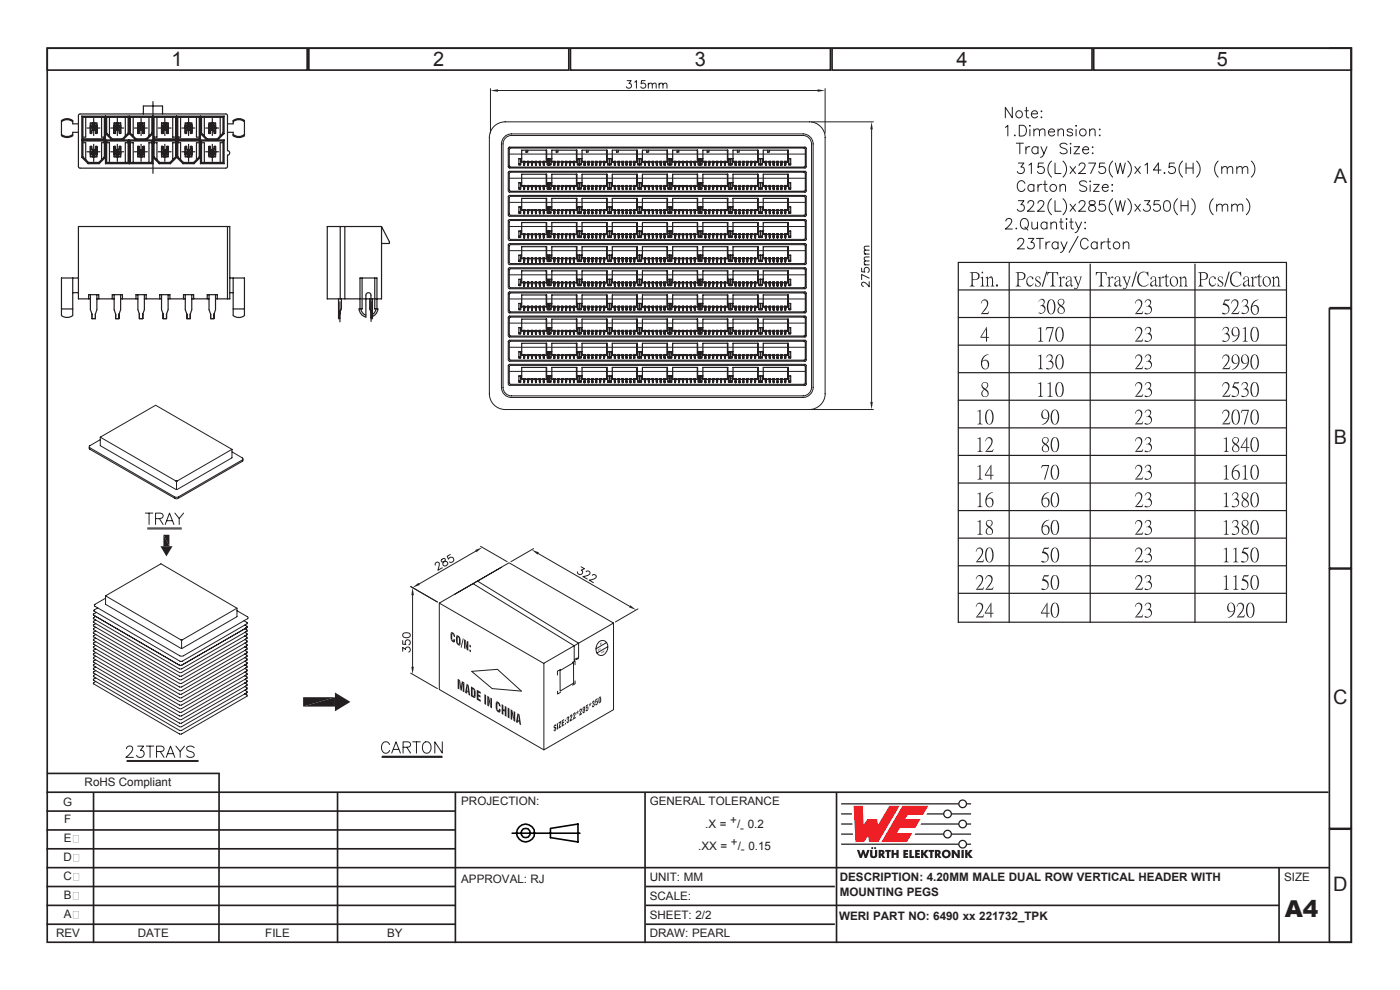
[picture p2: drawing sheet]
<svg xmlns="http://www.w3.org/2000/svg" width="297mm" height="210mm" viewBox="0 0 297 210" stroke-linecap="round" stroke-linejoin="round" font-family="sans-serif">
<defs><g id="words">
<text font-size="4.9" fill="#231f20" x="272.6" y="194.5">A4</text>
<g font-size="4.2" fill="#231f20">
<text x="36.4" y="14">1</text>
<text x="91.9" y="14">2</text>
<text x="147.4" y="14">3</text>
<text x="202.9" y="14">4</text>
<text x="258.2" y="14">5</text>
<text x="282.9" y="38.8">A</text>
<text x="282.9" y="94.1">B</text>
<text x="282.8" y="149.3">C</text>
<text x="282.8" y="189">D</text>
</g>
<g font-size="2.5" fill="#231f20">
<text x="17.9" y="166.8">RoHS Compliant</text>
<text x="13.4" y="171">G</text>
<text x="97.8" y="170.8">PROJECTION:</text>
<text x="137.8" y="170.8">GENERAL TOLERANCE</text>
<text x="13.5" y="178.7">E</text>
<text x="13.6" y="174.6">F</text>
<text x="149.6" y="175.6">.X =</text>
<text x="154.9" y="174.8">+</text>
<text x="155.1" y="179.4">+</text>
<text x="156.4" y="175.6">/ 0.2</text>
<text x="157" y="176.4">-</text>
<text x="13.5" y="182.7">D</text>
<text x="148.1" y="180.2">.XX =</text>
<text x="156.5" y="180.2">/ 0.15</text>
<text x="157.2" y="181">-</text>
<text x="13.5" y="186.7">C</text>
<text x="13.5" y="190.8">B</text>
<text x="97.8" y="187.3">APPROVAL: RJ</text>
<text x="137.8" y="186.8">UNIT: MM</text>
<text x="137.8" y="190.9">SCALE:</text>
<text x="178.2" y="187">DESCRIPTION: 4.20MM MALE DUAL ROW VERTICAL HEADER WITH</text>
<text x="178.2" y="190">MOUNTING PEGS</text>
<text x="272.4" y="186.8">SIZE</text>
<text x="13.5" y="194.8">A</text>
<text x="137.8" y="194.8">SHEET: 2/2</text>
<text x="178" y="195.2">WERI PART NO: 6490 xx 221732_TPK</text>
<text x="11.9" y="198.8">REV</text>
<text x="29.2" y="198.8">DATE</text>
<text x="56.3" y="198.8">FILE</text>
<text x="82.1" y="198.8">BY</text>
<text x="137.8" y="198.8">DRAW: PEARL</text>
</g>
</g></defs>
<g fill="none" stroke="#231f20" stroke-width=".35">
<path d="M10 10.2h276.7v189.7h-276.7zM10 10.2h55.2v4.7h-55.2zM65.5 10.2h55.2v4.7h-55.2zM121 10.2h55.2v4.7h-55.2zM176.5 10.2h55.2v4.7h-55.2zM232 10.2h54.7v4.7h-54.7zM282 10.2h4.7v55.1h-4.7M282 65.5h4.7v55h-4.7zM282 120.7h4.7v55h-4.7zM9.8 168h272M9.8 176h86.7M9.8 172h86.7"/>
<path d="M19.8 168v32M46.5 164l-.1 36M71.6 168v32M96.6 168v32M136.8 168v32M177.5 168v32M282 175.9h4.7v24h-4.7zM9.8 192h86.7M9.8 188h86.7M9.8 196h86.7M9.8 184h272.2M9.8 180h86.7"/>
<path d="M137 192h134.3M137 188h40.1M137 196h40.1M271.3 184v16"/>
</g>
<g fill="#231f20">
<path d="M15.5 193.3v1.5h1.2v-1.5zM15.5 193.3h1.2v1.5h-1.2z"/>
<path d="M15.5 189.3v1.4h1.2v-1.4zM15.5 189.2h1.2v1.6h-1.2z"/>
<path d="M15.6 185.2v1.5h1.1v-1.5zM15.5 185.2h1.3v1.5h-1.3z"/>
<path d="M15.6 181.2v1.5h1.1v-1.5zM15.5 181.2h1.3v1.5h-1.3z"/>
<path d="M15.5 177.2v1.4h1.2v-1.4zM15.5 177.1h1.2v1.6h-1.2z"/>
</g>
<g fill="none" stroke="#000" stroke-width=".34">
<path d="M108.6 176.7h14.4M116.8 175.7l5.8-.9v3.8l-5.8-.9z"/>
<circle cx="111.5" cy="176.7" r="1.88"/>
<circle cx="111.5" cy="176.7" r="1.02"/>
</g>
<path d="M9.9 164.1h36.7" fill="none" stroke="#231f20" stroke-width=".35"/>
<g fill="#ee1d23">
<path d="M181.1 170.9h1.9l.2 4 .9-1.2h2l.2 1.3 2.4-4.1h2.1l-4.5 7.7h-1.9l-.2-1.3-.9 1.3h-1.8z"/>
<path d="M191.4 170.9h5.5l-1.1 1.9h-3.2l-.6 .9h3.3l-1.1 1.9h-3.3l-.6 1.1h3.2l-1.1 1.9h-5.4z"/>
</g>
<g fill="#231f20">
<path d="M181.8 180.3h.5l.3 1 .3-1h.4l.3 1 .4-1h.5l-.6 1.7h-.5l-.3-1-.3 1h-.4z"/>
<path d="M184.6 180.3h.5v1.2l.2 .1 .3-.1v-1.2h.5v1.1a.76 .76 0 0 1-.8 .6 .76 .76 0 0 1-.7-.6z"/>
<path d="M187.8 180.3h1.2v.4h-.4v1.3h-.5l.1-1.3h-.4z"/>
<path d="M189.1 180.3h.5v.6h.6v-.6h.5l-.1 1.7h-.4v-.7h-.6v.7h-.5z"/>
<path d="M191.6 180.3h1.1v.4h-.6v.2h.5v.4h-.5v.3h.6v.4h-1.1z"/>
<path d="M192.9 180.3h.5v1.3h.5v.4h-1z"/>
<path d="M194.1 180.3h1v.4h-.5v.2h.5v.4h-.5v.3h.6v.4h-1.1z"/>
<path d="M195.4 180.3h.5v.7l.5-.7h.6l-.7 .8 .7 .9h-.6l-.5-.7v.7h-.5z"/>
<path d="M197 180.3h1.2v.4h-.4v1.3h-.5v-1.3h-.3z"/>
<path d="M201.9 180.3h.5l.8 1-.1-1h.5v1.7h-.5l-.7-1.1v1.1h-.5z"/>
<path d="M204 180.3h.5v1.7h-.5z"/>
<path d="M204.7 180.3h.5v.7l.5-.7h.6l-.6 .8 .7 .9h-.6l-.6-.7v.7h-.5z"/>
<circle cx="185" cy="179.9" r=".22"/>
<circle cx="185.7" cy="179.9" r=".22"/>
</g>
<g fill="#231f20">
<path d="M186.4 180.3h.5a.55 .55 0 0 1 .7 .3 .55 .55 0 0 1-.3 .7l.5 .7h-.5l-.4-.6v.6h-.5zM186.9 180.7v.3h.2v-.2z" fill-rule="evenodd"/>
<path d="M198.3 180.3h.6a.55 .55 0 0 1 .6 .3 .55 .55 0 0 1-.2 .7l.4 .7h-.5l-.4-.6v.6h-.5zM198.8 180.7v.3h.2l.1-.2z" fill-rule="evenodd"/>
<path d="M199.8 181.1a.95 .95 0 0 1 1.9 0 .95 .95 0 0 1-1.9 0zM200.3 181.2a.5 .5 0 0 0 1 0 .5 .5 0 0 0-1 0z" fill-rule="evenodd"/>
</g>
<path d="M178.4 176.9h2.6M178.4 174.8h2.4M178.4 172.6h2.3" fill="none" stroke="#231f20" stroke-width=".27"/>
<g fill="#231f20">
<path d="M203.5 170.5a.7 .7 0 0 1 1.4 0 .7 .7 0 0 1-1.4 0zM178.4 170.4h24.9a.94 .94 0 0 1 .9-.8 .94 .94 0 0 1 1 .8h.8v.2h-.8a.94 .94 0 0 1-1 .9 .94 .94 0 0 1-.9-.9h-24.9z" fill-rule="evenodd"/>
<path d="M200.3 172.6a.7 .7 0 0 1 1.4 0 .7 .7 0 0 1-1.4 0zM196.7 172.5h3.4a.94 .94 0 0 1 .9-.8 .94 .94 0 0 1 1 .8h4v.3h-4a.94 .94 0 0 1-1 .8 .94 .94 0 0 1-.9-.8h-3.6z" fill-rule="evenodd"/>
<path d="M203.5 174.8a.7 .7 0 0 1 1.4 0 .7 .7 0 0 1-1.4 0zM195.4 174.7h7.9a.94 .94 0 0 1 .9-.9 .94 .94 0 0 1 1 .9h.8v.2h-.8a.94 .94 0 0 1-1 .8 .94 .94 0 0 1-.9-.8h-8z" fill-rule="evenodd"/>
<path d="M200.3 176.9a.7 .7 0 0 1 1.4 0 .7 .7 0 0 1-1.4 0zM194.2 176.8h5.9a.94 .94 0 0 1 .9-.8 .94 .94 0 0 1 1 .8h4v.3h-4a.94 .94 0 0 1-1 .8 .94 .94 0 0 1-.9-.8h-6.1z" fill-rule="evenodd"/>
<path d="M203.5 179.1a.7 .7 0 0 1 1.4 0 .7 .7 0 0 1-1.4 0zM178.4 178.9h24.9a.94 .94 0 0 1 .9-.8 .94 .94 0 0 1 1 .8h.8v.3h-.8a.94 .94 0 0 1-1 .8 .94 .94 0 0 1-.9-.8h-24.9z" fill-rule="evenodd"/>
</g>
<path d="M87.1 124.4l5.7 3.3M87.5 126.3v15.1M87.1 142.8l5.7 3.3" fill="none" stroke="#231f20" stroke-width=".21"/>
<g fill="#231f20">
<path d="M87.5 124.6l.3 1.7h-.5z"/>
<path d="M87.3 141.4h.5l-.3 1.6z"/>
</g>
<path d="M113.2 116.4l-4.8 2.7M114.2 117.4l19.4 11.2M85.4 138.2v-.9l.6 .5a.53 .53 0 0 1 .9-.4 .53 .53 0 0 1-.2 .9M85.4 135.9v.8h.7a.57 .57 0 0 1 0-.9 .57 .57 0 0 1 .9 .2 .57 .57 0 0 1-.3 .8M85.5 134.4l.6-.2a.69 .69 0 0 1 .9 .6 .87 .87 0 0 1-.8 .5 .87 .87 0 0 1-.8-.6zM135.3 129.2l-4.7 2.7" fill="none" stroke="#231f20" stroke-width=".21"/>
<g fill="#231f20">
<path d="M112.8 116.6l1.5 .6-.3 .4z"/>
<path d="M133.7 128.4l1.3 1-1.6-.6z"/>
</g>
<path d="M100.9 116.9l-12 7M101.9 115.9l5.7 3.2M87.1 124.4l5.7 3.3M123.3 120.2l.7 .4-.7 .3a.53 .53 0 0 1-.1 1 .53 .53 0 0 1-.7-.6M124.3 121.3a.47 .47 0 0 1 .6-.1 .47 .47 0 0 1 .3 .5l-.7 .4-.8 .2 .9 .5M125.6 122a.47 .47 0 0 1 .6-.1 .47 .47 0 0 1 .3 .5l-.7 .5-.8 .2 .9 .5" fill="none" stroke="#231f20" stroke-width=".21"/>
<g fill="#231f20">
<path d="M87.5 124.6l1.3-1 .2 .5z"/>
<path d="M100.8 116.7l1.5-.6-1.2 1z"/>
</g>
<path d="M92.3 119.9a.45 .45 0 0 1 .3-.7 .45 .45 0 0 1 .6 .5l-.3 1.3 .9-.6M93.7 118.6l-.1 .4 .4 .2a.6 .6 0 0 1 .6-.1 .6 .6 0 0 1 .4 .5 .64 .64 0 0 1-.8 .4h-.1a.82 .82 0 0 1 .4-1.2l-.2-.4zM95.5 117.6l-.6 .4 .2 .6a.58 .58 0 0 1 .8-.4 .58 .58 0 0 1 .3 .8 .58 .58 0 0 1-.8 .2M93.2 127.9l14.8-8.5 22.2 12.8-14.9 8.5-22.1-12.8v18.4M101.3 123.3l21.4 13.1-.1 3.4-.2-.2v.3l-.3-.2-.3 .4v-3.1l-21.4-13.2M106.4 120.3l-10 5.8M130.2 132.2v18.3l-14.8 8.6v-18.4M105.5 142l-5.4 .4 4.3 3.7" fill="none" stroke="#231f20" stroke-width=".21"/>
<g fill="#231f20">
<path d="M95.6 135.6l.5 .2 .1-.3 .3 .2v.3a.35 .35 0 0 1-.3 .3 .35 .35 0 0 1-.4-.3z" fill-rule="evenodd"/>
<path d="M95.6 134.3l.5 .2-.2 .1v.7l.2 .5-.5-.2z" fill-rule="evenodd"/>
<path d="M95.7 134.2l.3-.1 .4 .3 .1 .8-.3-.2-.1-.4z" fill-rule="evenodd"/>
<path d="M96.8 134.9l.4 .3-.1 .1a1.13 1.13 0 0 0 .2 1.3l.4 .2-.4 .1a1.42 1.42 0 0 1-.6-1.8z" fill-rule="evenodd"/>
<path d="M96.9 134.8h.1a.99 .99 0 0 1 .7 .9v1.1l-.5-.3 .2-.1-.1-1-.5-.5z" fill-rule="evenodd"/>
<path d="M98.2 135.4l.2 .1-.5 1.9-.2-.1z" fill-rule="evenodd"/>
<path d="M99 135.9l.4 .2v1.9l-.4-.2z" fill-rule="evenodd"/>
<path d="M98.4 135.6l.4 .2-.1 1.9-.3-.2z" fill-rule="evenodd"/>
</g>
<path d="M98.9 135.8v2" fill="none" stroke="#231f20" stroke-width=".38"/>
<g fill="#231f20">
<path d="M99.6 137.7l.3 .2v.5l-.3-.2z"/>
<path d="M99.6 136.7l.3 .2v.5l-.3-.2z"/>
</g>
<path d="M105.5 142l5.1 4.6" fill="none" stroke="#231f20" stroke-width=".21"/>
<path d="M98 144.5l.5 .3-.3 .3-.3 1.5-.2-.2z" fill-rule="evenodd" fill="#231f20"/>
<path d="M98.3 144.8v2.1" fill="none" stroke="#231f20" stroke-width=".36"/>
<g fill="#231f20">
<path d="M97.1 144l.5 .3-.2 .3 .1 1.7-.4-.2z" fill-rule="evenodd"/>
<path d="M97.6 144.3l.2 1.3-.1 .8-.3-1.8z" fill-rule="evenodd"/>
<path d="M99 145.1l.4 .2-.2 .3-.1 .9 .3 .5-.3-.2-.1 .4-.3-.2z" fill-rule="evenodd"/>
<path d="M99.4 145.3l.4 2.3-.4-.2-.3-.9 .2 .1-.1-1z" fill-rule="evenodd"/>
<path d="M100.3 146.2l.6 .4v1.3l-.6-.4h.2v-1z" fill-rule="evenodd"/>
<path d="M99.9 145.6l.6 .4 .3 .4 .1 .1-.6-.3v1.3l.6 .4-.1 .1h-.3l-.6-.3z" fill-rule="evenodd"/>
<path d="M101.1 146.3l.9 .5v.4l-.5-.3v.4l.4 .3v.4l-.4-.3v.5l.5 .3v.4l-.9-.5z" fill-rule="evenodd"/>
</g>
<path d="M102.9 147.2v2.3" fill="none" stroke="#231f20" stroke-width=".36"/>
<g fill="#231f20">
<path d="M104 148l.4 .2v2.1l-.4-.3z" fill-rule="evenodd"/>
<path d="M103.4 147.6l.4 .2-.1 2.1-.3-.2z" fill-rule="evenodd"/>
</g>
<path d="M103.9 147.8v2.2" fill="none" stroke="#231f20" stroke-width=".4"/>
<g fill="#231f20">
<path d="M105.2 150.4l.6 .3v-.4l.4 .2v.4a.39 .39 0 0 1-.4 .2 .39 .39 0 0 1-.4-.2z" fill-rule="evenodd"/>
<path d="M105.2 149l.5 .3-.2 .1v.3v.8l.2 .2-.5-.3z" fill-rule="evenodd"/>
<path d="M105.3 148.9l.2-.1a1.02 1.02 0 0 1 .7 1.1l-.4-.2v-.3l-.6-.4z" fill-rule="evenodd"/>
<path d="M107.1 149.7l.3 .2v2.1l-.3-.2v-.8l-.3-.6 .3 .1z" fill-rule="evenodd"/>
<path d="M106.4 149.4l.4 .2v.8l.3 .6-.3-.2v.9l-.4-.3z" fill-rule="evenodd"/>
</g>
<path d="M107.9 150.1v2.3" fill="none" stroke="#231f20" stroke-width=".38"/>
<g fill="#231f20">
<path d="M109 150.8l.3 .2v2.1l-.4-.2z" fill-rule="evenodd"/>
<path d="M108.3 150.5l.4 .2-.1 2-.3-.2z" fill-rule="evenodd"/>
</g>
<path d="M108.8 150.7v2.2" fill="none" stroke="#231f20" stroke-width=".4"/>
<g fill="#231f20">
<path d="M109.8 151.3l.4 .3-.2 .2-.1 .9 .3 .5-.3-.2-.1 .4-.3-.2z" fill-rule="evenodd"/>
<path d="M110.2 151.6l.4 2.2-.4-.2-.3-.9 .2 .1-.1-1z" fill-rule="evenodd"/>
</g>
<path d="M93.2 146.3l22.2 12.8M104.4 146.1l6.2 .5M118.3 146.6v.6l.6-.3M118.8 142.2l2.9-1.6v4.3l-2.9 1.7zM118.9 142l-.6 .4v.8M121.5 140.5l.5-.3v.8M122 144.4v.6l-.5 .3" fill="none" stroke="#231f20" stroke-width=".21"/>
<g fill="#231f20">
<path d="M127.6 138.3h.1l-.1 .3z" fill-rule="evenodd"/>
<path d="M127.8 138.2l-.1 .3z" fill-rule="evenodd"/>
<path d="M127.8 138.2v.3z" fill-rule="evenodd"/>
<path d="M127.9 138.2l.1 .2z" fill-rule="evenodd"/>
<path d="M128 138.1v.1z" fill-rule="evenodd"/>
<path d="M128.1 138.1h.1l-.1 .2z" fill-rule="evenodd"/>
<path d="M128.1 138h.1z" fill-rule="evenodd"/>
<path d="M126.9 137.8v.2z" fill-rule="evenodd"/>
<path d="M126.8 137.8h.2l-.1 .3z" fill-rule="evenodd"/>
<path d="M127 137.7v.3z" fill-rule="evenodd"/>
<path d="M127.1 137.7v.2z" fill-rule="evenodd"/>
<path d="M127.1 137.6h.1v.3z" fill-rule="evenodd"/>
<path d="M127.3 137.5h.1l-.1 .3z" fill-rule="evenodd"/>
<path d="M127.3 136.5l.1 .3z" fill-rule="evenodd"/>
<path d="M127.3 136.4l.1 .3z" fill-rule="evenodd"/>
<path d="M127.6 136.5l-.1 .2z" fill-rule="evenodd"/>
<path d="M127.5 136.4v.3z" fill-rule="evenodd"/>
<path d="M127.5 136.4h.1z" fill-rule="evenodd"/>
</g>
<path d="M126.9 136.4a1.12 1.12 0 0 1 1.3-.5 1.12 1.12 0 0 1 .7 1.2 1.66 1.66 0 0 1-1.7 1.9 1.64 1.64 0 0 1-.3-2.6zM128.7 136.3l-2.3 1.3M128.9 137.2l-2.3 1.3" fill="none" stroke="#231f20" stroke-width=".21"/>
<g fill="#231f20">
<path d="M119.8 153.4l.3-.1v.3l-.3 .1z"/>
<path d="M119.8 152.8l.2-.2 .1 .3-.3 .2z"/>
<path d="M122.6 151.1l.1 .1-.1 .2-.1-.1z"/>
<path d="M122.3 151.1l.3-.1-.4 .3z"/>
<path d="M122.4 150.8l.2-.1-.2 .3z"/>
<path d="M125.3 149.4l.1 .1-.1 .2z"/>
<path d="M125 149.4l.3-.1-.4 .3z"/>
<path d="M125.1 149.1l.1-.1-.1 .4z"/>
<path d="M117.5 154.8l.2-.2v.2l-.2 .2z" fill-rule="evenodd"/>
<path d="M117.5 154.1l.2-.2v.2l.3 .3v.5l-.4 .2-.1-.1 .3-.4-.3-.1z" fill-rule="evenodd"/>
<path d="M117.6 153.8l.3-.2 .1 .3-.5 .2z" fill-rule="evenodd"/>
<path d="M118.1 153.5l.2-.2 .1 1.3-.2 .2z" fill-rule="evenodd"/>
<path d="M118.5 153.2l.5-.3-.3 1.3 .4-.2v.2l-.6 .4 .3-1.3-.3 .2z" fill-rule="evenodd"/>
<path d="M119.1 152.8l.6-.3-.3 .7 .3-.2v.3l-.3 .2v.3l.3-.2v.2l-.5 .4z" fill-rule="evenodd"/>
<path d="M120.2 153.1l.2-.2 .1 .2 .3-.1-.4 .4h-.1z" fill-rule="evenodd"/>
<path d="M120.4 152.8l.3-.2 .1 .4-.3 .1v-.3z" fill-rule="evenodd"/>
<path d="M120.2 152.4l.2-.1-.2 .3z" fill-rule="evenodd"/>
<path d="M120.3 152.1l.2-.1a.29 .29 0 0 1 .3 .2 .29 .29 0 0 1-.2 .3l.1 .1-.3 .2 .1-.5v-.1l-.3 .2z" fill-rule="evenodd"/>
<path d="M120.9 152l.2-.2-.2 .4z" fill-rule="evenodd"/>
<path d="M121 151.7l.1-.1a.21 .21 0 0 1 .3 0 .21 .21 0 0 1 0 .3l-.3 .8 .4-.2v.2l-.6 .4 .3-1.2-.1-.1-.2 .2z" fill-rule="evenodd"/>
<path d="M121.6 151.6l.2-.2-.3 .4z" fill-rule="evenodd"/>
<path d="M121.7 151.2h.4l-.3 1.1 .3-.2 .1 .2-.6 .4 .3-1.1v-.2l-.3 .2z" fill-rule="evenodd"/>
<path d="M122.2 151.3l.5-.5-.3 .7h-.1l.1-.3z" fill-rule="evenodd"/>
<path d="M122.9 150.7l.2-.1v.3l-.2 .1z" fill-rule="evenodd"/>
<path d="M123.1 150.3h.1a.45 .45 0 0 1 .1 .7l-.2 .4 .4-.2v.3l-.6 .3 .3-1.2-.3 .1z" fill-rule="evenodd"/>
<path d="M123.6 150.8l.3-.2-.1 .4 .3-.1-.3 .4-.2-.1z" fill-rule="evenodd"/>
<path d="M123.6 150.3l.2-.2v.3l-.2 .2z" fill-rule="evenodd"/>
<path d="M123.7 150l.2-.1a.32 .32 0 0 1 .1 .5l.1 .5-.2 .1v-.4l-.3 .2 .3-.5v-.2l-.3 .2z" fill-rule="evenodd"/>
<path d="M124.3 150.6l.5-.1-.3 .4z" fill-rule="evenodd"/>
<path d="M124.5 150.1l.3-.2v.6l-.3 .1z" fill-rule="evenodd"/>
<path d="M124.5 149.9h.3l-.4 .1z" fill-rule="evenodd"/>
<path d="M124.3 149.6l.5-.2-.4 .6 .4-.1-.5 .5z" fill-rule="evenodd"/>
<path d="M124.9 149.6l.5-.5 .1 .1-.4 .6v-.3z" fill-rule="evenodd"/>
<path d="M125.6 149.7l.2-.1 .1 .2 .3-.2-.4 .4z" fill-rule="evenodd"/>
<path d="M125.8 149.4l.3-.2 .1 .4-.3 .2v-.3z" fill-rule="evenodd"/>
<path d="M125.6 149.1l.2-.2-.2 .3z" fill-rule="evenodd"/>
<path d="M125.7 148.7l.3-.1 .1 .2-.1 .4h.1l-.3 .3 .1-.6-.3 .1z" fill-rule="evenodd"/>
<path d="M126.3 149.3l.2-.1 .1 .2 .2-.2-.2 .3a.21 .21 0 0 1-.2 .1 .21 .21 0 0 1-.1-.3z" fill-rule="evenodd"/>
<path d="M126.6 148.9l.2-.2v.5l-.2 .2z" fill-rule="evenodd"/>
<path d="M126.5 148.7l.3-.1z" fill-rule="evenodd"/>
<path d="M126.3 148.4l.5-.3v.2l-.4 .2v.3l.4-.1-.5 .4z" fill-rule="evenodd"/>
<path d="M127.2 148l.3-.1v.7a.57 .57 0 0 1-.4 .6l-.1-.1a.86 .86 0 0 0 .3-1.1z" fill-rule="evenodd"/>
<path d="M127.2 147.8h.3l-.3 .3 .1 .8-.3 .2v-.9z" fill-rule="evenodd"/>
</g>
<path d="M172.1 25.8h13.2M184.9 27.5v57.8M172.1 86.9h13.2" fill="none" stroke="#231f20" stroke-width=".21"/>
<g fill="#231f20">
<path d="M184.9 25.8l.3 1.7h-.6z"/>
<path d="M184.6 85.3h.6l-.3 1.6z"/>
</g>
<path d="M104 18.8v9.4M105.6 19.2h67.9M175 18.8v9.4M182.8 56.9v.7l.7 .1a.57 .57 0 0 1 0-.9 .57 .57 0 0 1 .8 .2 .57 .57 0 0 1-.2 .8M183.3 56.2h1.1M183.3 53.9h1.1M184.4 59.8v1l-.5-.6-.8-.3a.46 .46 0 0 0-.2 .7l.3 .2M184.4 59l-1.6-.8v1.1M184.4 55.4h-1l-.1 .4 .3 .4M184.4 54.5l-1 .1-.1 .4 .3 .4M184.4 53.1h-1a.54 .54 0 0 0 .2 .8M184.4 52.2l-1 .1-.1 .4 .3 .4" fill="none" stroke="#231f20" stroke-width=".21"/>
<g fill="#231f20">
<path d="M104 19.2l1.6-.3v.6z"/>
<path d="M173.5 18.9l1.5 .3-1.5 .3z"/>
</g>
<g fill="none" stroke="#231f20" stroke-width=".21">
<path d="M133 17.1h.9l-.5 .6a.52 .52 0 0 1 .4 .9 .52 .52 0 0 1-.9-.2M134.7 17.4l.3-.3v1.6M136.9 17.1h-.8l-.1 .7a.57 .57 0 0 1 .9 0 .57 .57 0 0 1-.1 .8 .57 .57 0 0 1-.9-.2M137.5 18l.4-.4 .4 .1 .1 1M137.5 17.6v1.1M138.4 18l.4-.4 .3 .1 .1 1M139.8 18l.4-.4 .4 .1v1M139.8 17.6v1.1M140.6 18l.4-.4 .4 .1 .1 1M104.8 26.8a3.4 3.4 0 0 1 2.4-1h64.5a3.3 3.3 0 0 1 3.3 3.4v54.3a3.4 3.4 0 0 1-3.3 3.4h-64.5a3.4 3.4 0 0 1-3.4-3.4v-54.3a3.4 3.4 0 0 1 1-2.4zM107 29l.9-.5 .6-.1h61.9a2.14 2.14 0 0 1 2.1 2.1v51.7a2.16 2.16 0 0 1-2.1 2.1h-61.9a2.13 2.13 0 0 1-2.1-2.1v-51.7l.1-.5zM107.2 29.3l.8-.5 .5-.1h61.9a1.8 1.8 0 0 1 1.8 1.8v51.7a1.83 1.83 0 0 1-1.8 1.8h-61.9a1.8 1.8 0 0 1-1.8-1.8v-51.7l.1-.4z"/>
<path d="M107.9 31.3l.2-.1h62.7l.2 .3v3.9l-.2 .2h-62.7l-.3-.2zM107.9 36.5l.2-.2h62.7l.2 .3v3.9l-.2 .3h-62.7l-.3-.3zM108.1 36.7l.2-.2h62.3l.2 .3v3.5l-.2 .3h-62.3l-.3-.3zM108.2 31.5l62.4-.1 .2 .3v3.5l-.2 .2h-62.3l-.3-.2v-3.5zM107.9 41.6l.2-.2h62.7l.2 .3v3.9l-.2 .3h-62.7l-.3-.3zM107.9 46.7l.2-.1h62.7l.2 .2v3.9l-.2 .3h-62.7l-.3-.3zM107.9 56.9l.2-.1h62.7l.2 .3v3.9l-.2 .3h-62.7l-.3-.3zM108 51.7h62.8l.2 .2v4l-.2 .2h-62.7l-.3-.2v-4zM108.1 41.8l.2-.1h62.3l.2 .2v3.5l-.2 .3h-62.3l-.3-.3zM108.1 52l.2-.1h62.3l.2 .3v3.4l-.2 .3h-62.3l-.3-.3zM108.2 46.8h62.4l.2 .3v3.4l-.2 .3h-62.3l-.3-.3v-3.4zM108.2 57.1l62.4-.1 .2 .3v3.5l-.2 .2h-62.3l-.3-.2v-3.5z"/>
<path d="M108 62l62.8-.1 .2 .3v3.9l-.2 .3h-62.7l-.3-.3v-3.9zM108 67.1l62.8-.1 .2 .3v3.9l-.2 .3h-62.7l-.3-.3v-3.9zM108 72.2h62.8l.2 .2v4l-.2 .2h-62.7l-.3-.2v-4zM108 77.3h62.8l.2 .3v3.9l-.2 .2h-62.7l-.3-.2v-3.9zM108.1 62.3l.2-.2h62.3l.2 .3v3.5l-.2 .2h-62.3l-.3-.2zM108.1 67.4l.2-.1h62.3l.2 .2v3.5l-.2 .3h-62.3l-.3-.3zM108.2 72.4h62.4l.2 .2v3.5l-.2 .3h-62.3l-.3-.3v-3.5zM108.2 77.5h62.4l.2 .3v3.4l-.2 .3h-62.3l-.3-.3v-3.4zM31.3 112.2h7.2M82.7 157.9a.88 .88 0 0 0-1-.5 .88 .88 0 0 0-.8 .9 1.02 1.02 0 0 0 .3 1.2 1.02 1.02 0 0 0 1.2 0l.3-.3M83.1 159.8l.9-2.4 .9 2.4M83.5 159h1.1"/>
<path d="M85.5 158.5h.4a.77 .77 0 0 0 .9-.1 .77 .77 0 0 0 .2-.8l-.5-.2h-1v2.4M86.3 158.5l.8 1.3M87.6 157.4h1.6M88.3 157.4v2.4M89.8 157.7a.89 .89 0 0 1 1-.3 .89 .89 0 0 1 .6 .9 1.07 1.07 0 0 1-.2 1.1 1.07 1.07 0 0 1-1.1 .3 1.54 1.54 0 0 1-.3-2zM93.8 157.4v2.4l-1.6-2.4v2.4M26.9 161.5h15.2M81 160.6h12.8M81 160.4h12.8"/>
</g>
<g fill="#231f20">
<path d="M71.1 146.9l3.2 2-3.2 2z"/>
<path d="M64.3 149.9l6.8-2v2z"/>
<path d="M64.3 147.9h6.8l-6.8 2z"/>
</g>
<g fill="none" stroke="#231f20" stroke-width=".21">
<path d="M19 94.9l-.1 .2 .2 .2 18.3 10.5h.4l13.6-7.9 .2-.3-.1-.1M21.3 92.7l11.7-6.7 16.2 9.3M21.3 93.3l-2.2 1.3-.2 .2 18.4 10.7 .5-.1 13.7-7.9v-.3l-2.3-1.4M21.3 92.7v1.8l16.1 9.3 11.8-6.7v-1.8M21.3 92.7l16.1 9.3 11.8-6.7M30.8 108.8h1.6M31.3 112h7.2M31.6 108.8v2.5M33 110a1.83 1.83 0 0 0 1.5-.3l.1-.4-.2-.3-1.4-.2v2.5M33.8 110l.8 1.3M35.1 111.3l.9-2.5 .9 2.5M35.4 110.4h1.1"/>
<path d="M37.1 108.8l.9 1.2v1.3M37.4 102v1.8M38.9 108.8l-.9 1.2M19.9 129.6l18.4 10.7h.4l13.7-8M20.3 130.7l-.5 .3 .1 .3 18.3 10.6h.3l13.9-8M20.3 132.3l-.4 .2v.3l18.3 10.7 .3-.1 13.9-8M20.3 131.5l-.4 .3v.2l18.3 10.7 .3-.1 13.9-7.9M20.3 134.6l-.5 .3 .1 .2 18.3 10.7 .3-.1 13.9-8M20.3 135.4l-.4 .2v.2l18.3 10.7h.3l13.9-8M20.3 133.8l-.5 .3 .1 .2 18.3 10.7h.3l13.9-8M20.3 133.1l-.4 .2v.3l18.3 10.6h.3l13.9-8M20.3 139.2l-.4 .2v.3l18.3 10.7 .3-.1 13.9-8"/>
<path d="M20.3 140l-.4 .2v.3l18.3 10.6h.3l13.9-8M20.3 137.6l-.5 .3 .1 .3 18.3 10.6h.3l13.9-8M20.3 138.4l-.4 .3v.2l18.3 10.7 .3-.1 13.9-7.9M20.3 136.9l-.5 .3 .1 .2 18.3 10.7 .3-.1 13.9-8M20.3 136.1l-.4 .3v.3l18.3 10.6 .3-.1 13.9-7.9M20.4 129.9l-.5 .3v.3M20.7 128.9l-.7 .5v.2M22.4 126.9l-2.2 1.3-.1 .3 18.3 10.7 .5-.1 13.7-7.9v-.3l-2.3-1.4M22.4 126.4v1.8l16.1 9.3 11.8-6.7v-1.8M22.4 126.4l11.7-6.8 16.2 9.4-11.8 6.7zM38.5 135.7v1.8M51.8 131.7l.7 .4-.1 .2"/>
<path d="M51.9 132.6l.6 .3-.1 .2M52.4 133.1l-.5 .3 .6 .3-.1 .2M52.4 134.7l-.5 .2 .6 .3-.1 .2M52.4 133.9l-.5 .2 .6 .4-.1 .2M52.4 137l-.5 .2 .6 .3-.1 .2M52.4 137.7l-.5 .3 .6 .3-.1 .2M52.4 136.2l-.5 .2 .6 .4-.1 .2M52.4 135.4l-.5 .3 .6 .3-.1 .2M52.4 139.3l-.5 .2 .6 .3-.1 .2M52.4 138.5l-.5 .2 .6 .4-.1 .2M52.4 133.1l-13.9 8 13.9-8M20.3 141.5l-.4 .3v.2l18.3 10.7 .3-.1 13.9-8"/>
<path d="M20.3 140.7l-.5 .3 .1 .2 18.3 10.7h.3l13.9-8M20.3 144.5l-.4 .3v.3l18.3 10.6h.3l13.9-8 .1-.2-.6-.3 .5-.3M20.3 143.8l-.5 .3 .1 .2 18.3 10.7 .3-.1 13.9-8M20.3 143l-.4 .3v.3l18.3 10.6 .3-.1 13.9-7.9M20.3 142.3l-.4 .2v.3l18.3 10.6h.3l13.9-8M26.8 158.8a.67 .67 0 0 1 .7-.6 .67 .67 0 0 1 .7 .6l-.7 1.1-.8 .8h1.6M29.2 158.3h1.3l-.7 .9a.77 .77 0 0 1 .8 .9 .77 .77 0 0 1-1.1 .6l-.3-.1-.2-.4M31 158.3h1.6M31.8 158.3v2.4M33.2 159.4h.4a.77 .77 0 0 0 .9-.1 .77 .77 0 0 0 .2-.8l-.5-.2h-1v2.4M34 159.4l.8 1.3M35.6 159.9h1.1"/>
<path d="M37.3 158.3l.9 1.1v1.3M38.1 141.1h.4M38.1 141.1l-18.2-10.6 18.2 10.6M39.1 158.3l-.9 1.1M41.2 158.6a.9 .9 0 0 0-.9-.4 .9 .9 0 0 0-.7 .6l.2 .4 .9 .3a.59 .59 0 0 1 .5 .5 .59 .59 0 0 1-.2 .6 1.11 1.11 0 0 1-1.4-.3M52.4 141.6l-.5 .2 .6 .3-.1 .2M52.4 142.3l-.5 .3 .6 .3-.1 .2M52.4 143.9l-.5 .2 .6 .3-.1 .2M52.4 143.1l-.5 .2 .6 .3-.1 .3M52.4 140l-.5 .3 .6 .3-.1 .2M52.4 140.8l-.5 .2 .6 .4-.1 .2M52.4 146.2l-.5 .2 .6 .3-.1 .2"/>
<path d="M52.4 145.4l-.5 .2 .6 .4-.1 .2M52.4 144.6l-.5 .3 .6 .3-.1 .2M26.9 161.3h15.2M35.3 160.7l.9-2.4 .9 2.4"/>
</g>
<g fill="#231f20">
<path d="M34 115.9h2.6l-1.3 2.1z"/>
<path d="M34.7 113.4l1.2 2.5h-1.2z"/>
<path d="M34.7 113.4h1.2v2.5z"/>
</g>
<g fill="none" stroke="#231f20" stroke-width=".21">
<path d="M108 32.7h62.8M108 37.8h62.8M213.3 27l.5-.4v2.2M214.8 22.8v2.2l-1.5-2.2v2.2M215.2 28.7h.2zM215.6 30.4h1.5M216 34.6h1.2l-.6 .8a.72 .72 0 0 1 .7 .9 .72 .72 0 0 1-1 .5l-.3-.1-.2-.3M216.2 26.6a1.18 1.18 0 0 1 1.6 1.1 1.18 1.18 0 0 1-1.6 1.1zM216.3 30.4v2.2M217.4 38.9a.77 .77 0 0 0-.7-.6 .77 .77 0 0 0-.7 .5 1.13 1.13 0 0 0-.1 1.2 1.13 1.13 0 0 0 1 .6l.5-.5M217.4 23.5h.8M217.6 31.1v1.5"/>
<path d="M217.7 22.8v1.8l.1 .3 .5 .1M218.3 35l.5-.4v2.2M218.5 31.1a.72 .72 0 0 0-.9 .7M218.5 27.5v1.3M218.5 26.6l.1 .1-.1 .1zM218.8 24.2h1.3a.62 .62 0 0 0-.5-.7 .62 .62 0 0 0-.7 .3 .79 .79 0 0 0 .5 1.2l.7-.3M219.3 27.8l.6-.5 .5 .2 .1 1.3M219.3 39.4a.71 .71 0 0 0-1-.1 .71 .71 0 0 0 0 1.1 .71 .71 0 0 0 1-.1M219.3 27.3v1.5M219.3 39.1v1.5M220.2 31.4a.7 .7 0 0 0-.8-.3 .7 .7 0 0 0-.5 .7l.1 .4 .5 .4h.4l.3-.3M220.2 31.1v1.5"/>
<path d="M220.2 39.1v1.5M220.5 27.8l.5-.5 .6 .2 .1 1.3M220.8 23.6h.2zM220.8 24.9h.2zM220.8 31.1l.7 1.5 .6-1.5M221 39.1a.72 .72 0 0 0-.8 .7M221.4 34.6h-1.1l-.1 .9a.79 .79 0 0 1 1.2 0 .79 .79 0 0 1-.2 1.2 .79 .79 0 0 1-1.1-.3M221.4 39.1h.7M221.5 32.6a.85 .85 0 0 1-.8 .8M221.7 38.4v1.8l.1 .3 .4 .1M222.4 28h1.3v-.2a.64 .64 0 0 0-.5-.5 .64 .64 0 0 0-.7 .4 .75 .75 0 0 0 .1 .8 .75 .75 0 0 0 .8 .3l.3-.3M223.1 34.2a2.26 2.26 0 0 0 0 3.4"/>
<path d="M223.8 34.6v2.2h1.3M224.5 27.8l.5-.5 .5 .2 .1 1.3M224.5 27.3v1.5M224.9 39.5l.5-.4 .5 .1 .1 1.4M224.9 39.1v1.5M225.5 34.2a2.3 2.3 0 0 1 0 3.4M226.4 30.7a.85 .85 0 0 0-.8-.4 .85 .85 0 0 0-.7 .6l.2 .3 .8 .3a.55 .55 0 0 1 .4 .5 .55 .55 0 0 1-.2 .5 1.02 1.02 0 0 1-1.2-.2M227 30.5h.2zM227 35.3l1.2 1.5M227.1 31.2v1.4M227.5 27.7a.67 .67 0 0 0-1.1 0l.1 .2 .9 .3 .1 .3a.67 .67 0 0 1-1.1 0M227.9 31.1h1.1l-1.1 1.5h1.1"/>
<path d="M228.2 26.7h.2zM228.2 35.3l-1.2 1.5M228.3 27.5v1.3M228.9 35.1a.65 .65 0 0 1 .7-.5 .65 .65 0 0 1 .6 .5l-.6 1-.8 .7h1.5M229.7 31.8h1.2v-.3a.63 .63 0 0 0-.5-.4 .63 .63 0 0 0-.6 .3 .75 .75 0 0 0 0 .9 .75 .75 0 0 0 .8 .3l.3-.3M230.5 38.7a.85 .85 0 0 0-.8-.4 .85 .85 0 0 0-.7 .6l.2 .3 .6 .2a.59 .59 0 0 1 .7 .5 .59 .59 0 0 1-.5 .7l-.8-.1-.2-.2M230.9 34.6h1.5l-1 2.2M231.2 27.8l.5-.5 .5 .2 .1 1.3M231.2 27.3v1.5M231.3 39.2v1.4M231.3 38.4l.1 .1-.1 .1zM231.8 31.1l.1 .1-.1 .1z"/>
<path d="M231.8 32.4l.1 .1-.1 .1zM232 39.1h1.2l-1.2 1.5h1.2M233.3 27.3l.1 .2-.1 .1zM233.3 28.6l.1 .1-.1 .1zM233.8 39.8h1.3a.68 .68 0 0 0-1-.6 .68 .68 0 0 0-.2 1.1 .67 .67 0 0 0 1.2 0M234.4 34.6h-1.1l-.1 .9a.79 .79 0 0 1 1.2 0 .79 .79 0 0 1-.2 1.2 .79 .79 0 0 1-1.1-.3M235.9 39.1l.2 .1-.2 .1zM236.1 34.2a2.3 2.3 0 0 0 0 3.4M236.6 34.6l.5 2.2 .6-2.2 .5 2.2 .5-2.2M239.2 34.2a2.26 2.26 0 0 1 0 3.4M240.7 35.3l1.2 1.5M241.9 35.3l-1.2 1.5"/>
<path d="M242.9 35l.5-.4v2.2M246.3 36.1h-1.6l1-1.5v2.2M246.9 36.7h.2zM249.2 34.6h-1.1l-.1 .9a.79 .79 0 0 1 1.2 0 .79 .79 0 0 1-.2 1.2 .79 .79 0 0 1-1.1-.3M250.9 34.2a2.3 2.3 0 0 0 0 3.4M251.6 34.6v2.2M251.6 35.6h1.5M253.1 34.6v2.2M253.9 34.2a2.3 2.3 0 0 1 0 3.4M258.4 34.2a2.3 2.3 0 0 0 0 3.4M259.2 35.8l.5-.5 .5 .1 .2 1.4M259.2 35.3v1.5"/>
<path d="M260.3 35.8l.6-.5 .5 .1 .1 1.4M262.4 35.8l.5-.5 .5 .1 .1 1.4M262.4 35.3v1.5M263.5 35.8l.6-.5 .5 .1 .1 1.4M265.5 34.2a2.26 2.26 0 0 1 0 3.4M108 42.9h62.8M108 48.1h62.8M108 53.2h62.8M108 58.3h62.8M213.4 46.9a.63 .63 0 0 1 .6-.6 .63 .63 0 0 1 .6 .6l-.5 1-.8 .7h1.5M215.5 48.5h.2zM215.9 51.1a.65 .65 0 0 1 .7-.6 .65 .65 0 0 1 .6 .6l-.6 1-.8 .7h1.5"/>
<path d="M216 42.6h1.2l-.6 .8a.76 .76 0 0 1 .7 1.1 .76 .76 0 0 1-1.3 .2l-.2-.3M216.9 46.5a1.02 1.02 0 0 1 1.2 .3 1.02 1.02 0 0 1 0 1.3 .82 .82 0 0 1-1 .5 .82 .82 0 0 1-.6-.9 1.35 1.35 0 0 1 .4-1.2zM217.4 48.2l.7 .6M218.1 43.1a.63 .63 0 0 1 .6-.6 .63 .63 0 0 1 .6 .6l-.6 1-.7 .7h1.4M218.2 50.6h1.1l-.6 .8a.74 .74 0 0 1 .7 1 .74 .74 0 0 1-1.2 .3l-.2-.3M218.9 47.1l.1 1.4 .5 .1 .6-.4M219.9 50.6h1.5M220.1 47.1v1.5M220.2 43.1a.63 .63 0 0 1 .6-.6 .63 .63 0 0 1 .7 .6l-.6 1-.8 .7h1.5M220.6 50.6v2.2M221.9 51.3v1.5M222.1 47.4a.71 .71 0 0 0-1-.1 .71 .71 0 0 0 0 1.1 .71 .71 0 0 0 1-.1"/>
<path d="M222.1 47.1v1.5M222.7 51.3a.71 .71 0 0 0-.8 .6M222.9 47.5l.6-.4 .5 .1 .1 1.4M222.9 47.1v1.5M223.1 42.1a2.26 2.26 0 0 0 0 3.5M223.8 42.6v2.2h1.3M224.5 51.6a.71 .71 0 0 0-1.1-.1 .71 .71 0 0 0 0 1.1 .71 .71 0 0 0 1.1-.1M224.5 51.3v1.5M224.8 47.1h.7M225.1 46.4v1.8l.1 .3 .4 .1M225.1 51.3l.6 1.5 .7-1.5M225.5 42.1a2.3 2.3 0 0 1 0 3.5"/>
<path d="M225.7 52.8a.94 .94 0 0 1-.7 .8M226.1 46.5h.3zM226.3 47.2v1.4M226.9 47.1h.7M227 43.3l1.2 1.5M227.2 46.4v1.8l.1 .3 .5 .1M228.2 47.1l.6 1.5 .6-1.5M228.2 43.3l-1.2 1.5M228.7 50.1l-1.9 3.5M228.8 48.6a.85 .85 0 0 1-.7 .7M228.9 43.1a.65 .65 0 0 1 .7-.6 .65 .65 0 0 1 .6 .6l-.6 1-.8 .7h1.5M230.2 47.1l.1 .1-.1 .1z"/>
<path d="M230.2 48.4l.1 .1-.1 .1zM230.8 51.1a.83 .83 0 0 0-.9-.5 .83 .83 0 0 0-.7 .8 .95 .95 0 0 0 .3 1.1 .95 .95 0 0 0 1.2 .1l.1-.3M231.2 42.7a.45 .45 0 0 0 .2 .7 .85 .85 0 0 1 .8 .3 .85 .85 0 0 1 .1 .9 .88 .88 0 0 1-1.4-.2 .89 .89 0 0 1 1.1-1 .45 .45 0 0 0 .2-.7zM232.7 51.6a.71 .71 0 0 0-1-.1 .71 .71 0 0 0 0 1.1 .71 .71 0 0 0 1-.1M232.7 51.3v1.5M233.6 51.3v1.5M234.4 42.6h-1.1l-.1 .9a.79 .79 0 0 1 1.2 0 .79 .79 0 0 1-.2 1.2 .79 .79 0 0 1-1.1-.3M234.5 51.3a.71 .71 0 0 0-.9 .6M234.8 51.3h.7M235.1 50.6v1.8l.1 .3 .4 .1M235.9 40.4l.2 .1-.2 .1zM236.1 42.1a2.3 2.3 0 0 0 0 3.5"/>
<path d="M236.6 42.6l.5 2.2 .6-2.2 .5 2.2 .5-2.2M238.3 51.7l.5-.4 .6 .1 .1 1.4M238.3 51.3v1.5M239.2 42.1a2.26 2.26 0 0 1 0 3.5M240.7 43.3l1.2 1.5M241.9 43.3l-1.2 1.5M242.8 42.6h1.1l-.6 .8a.76 .76 0 0 1 .7 1.1 .76 .76 0 0 1-1.3 .1l-.2-.2M246 42.6h-1.1l-.1 .9a.8 .8 0 0 1 1.2 0 .8 .8 0 0 1-.1 1.2 .8 .8 0 0 1-1.2-.3M247.1 42.7a.72 .72 0 0 1 1.1 .3 1.87 1.87 0 0 1-.2 1.7 .72 .72 0 0 1-1.1-.3 1.87 1.87 0 0 1 .2-1.7zM249.8 42.1a2.26 2.26 0 0 0 0 3.5M250.5 42.6v2.2M250.5 43.6h1.5"/>
<path d="M252 42.6v2.2M252.8 42.1a2.3 2.3 0 0 1 0 3.5M257.4 42.1a2.3 2.3 0 0 0 0 3.5M258.1 43.8l.5-.5 .6 .1 .1 1.4M258.1 43.3v1.5M259.3 43.8l.5-.5 .5 .1 .2 1.4M261.3 43.8l.5-.5 .6 .1 .1 1.4M261.3 43.3v1.5M262.5 43.8l.5-.5 .5 .1 .2 1.4M264.4 42.1a2.3 2.3 0 0 1 0 3.5M108 63.4h62.8M108 68.5h62.8"/>
<path d="M108 73.7h62.8M108 78.8h62.8"/>
<circle cx="216.2" cy="24.2" r=".75"/>
<circle cx="223.4" cy="39.8" r=".73"/>
<circle cx="229.7" cy="28.1" r=".74"/>
<circle cx="236.9" cy="52" r=".73"/>
</g>
<g fill="none" stroke="#231f20" stroke-width=".25">
<path d="M13 25.8a1.81 1.81 0 0 1 2.4 0M13 28.5a1.81 1.81 0 0 0 2.4 0M16.6 26.3h-1.2v-.7a1.94 1.94 0 0 0-2.4 0v3.2a2.03 2.03 0 0 0 2.4 0v-.7h1.2M16.7 24.3l.3-.1h31.1l.2 .3v7.5l.4 .3-.1 .5-.3 .1-.1 2.6-.3 .2-31.1-.1-.2-.3zM17.4 33.4l1.3 1.3M17.4 24.6v8.8M17.4 24.6h9.8v4l-1.1 1.1-.1-.3M17.4 29.7h30.1M17.4 24.6l.2 .3M17.6 29.4l-.2 .3 .2 .2M17.6 33.3l1.2 1.2M17.6 24.9v4.5"/>
<path d="M17.6 29.9v3.4M17.6 24.9h4.5M17.6 29.4h4.5M17.6 29.9h4.5M17.6 30.3h.6v3.6M17.6 33.3l-.2 .1M18.2 24.9v4.2h-.6M18.5 27.2h2.7M18.5 32.2h2.7M18.7 34.7h2.3M18.8 34.5l-.1 .2M18.8 34.5h2.2"/>
<path d="M19.2 26.7h.1M19.2 32.6h.1M19.2 32.4l.1 .3 .4 .2M19.2 27h.1M19.2 31.1v2.2h1.4v-2.3h-.3v.6M19.2 27h.3M19.2 26.8h.3v.2M19.2 27v.8M19.2 31.6v.7M19.2 32.3v.1M19.2 27l.4 .3M19.2 31.6l.4 .3"/>
<path d="M19.4 31.1l.1 .5M19.5 31.6l-.1-.6h-.2v2l.5 .3v-.5M19.5 32.3l.2 .3M19.5 27.8h-.3M19.5 31.6h-.3M19.5 32.3l-.3 .1M19.5 31.6l.3 .3M19.5 27.8l-.1 .4M19.5 32.3v.2h-.3M19.5 26.5v.3M19.5 32.6v.2M19.6 31.9l.1 .1"/>
<path d="M19.6 27.5h.2M19.6 31.9h.2M19.6 27.5l-.4 .3M19.6 27.3h.5M19.6 27.3v.2M19.7 26.5v.3M19.7 26.5l-.4 .2-.1 .3M19.7 26.5h.6l.3 .5M19.7 32l-.5 .3M19.7 32h.4M19.7 32.6v.3M19.7 26.6v-.5l-.5 .3v1.9h.2l.1-.5"/>
<path d="M19.7 26.8l-.3 .2 .4 .2M19.7 26.6h.4l-.2 .4M19.7 26.6l.1 .4M19.7 26.8l.1 .4M19.8 32.4l-.1 .4M19.8 32.4v-.2l-.1 .4M19.8 27v.2M19.8 27h.1M19.8 27.2h.1M19.8 31.9l.1 .1M19.8 27.5l-.3 .3M19.8 27.2l.1 .1"/>
<path d="M19.8 32.2h.1M19.8 32.2l-.3 .1M19.9 27.3l-.1 .2M19.9 27v.2M19.9 32.2v.2M19.9 32.4h-.1M19.9 27.3v.2M19.9 32.4h.1M19.9 32v.1M19.9 32l-.1 .2M19.9 25.1v3.6M19.9 30.6v3.6"/>
<path d="M19.9 32.2h.1M19.9 32.1v.1M19.9 27.2h-.1M19.9 27.5h.2M19.9 27.5l.4 .3M19.9 32.2l.2 1.1 .3-.2 .2-.3M19.9 31.9v.1M19.9 27v.3M19.9 32.4l.2 .4h-.4M19.9 32.2l.4 .2-.2 .2M19.9 27h.1M19.9 31.9h.3"/>
<path d="M20.1 27.3v.2M20.1 26.7l.2 .3M20.1 32l.4 .3M20.1 27.5l.4 .3M20.2 31.9l-.1 .1M20.2 26.5v.3M20.2 32.6v.2M20.3 27.8v.4M20.3 32.3v.2h.2M20.3 27.8v.5h.3v-2.2h-1.4v2.1M20.3 27.8h.2M20.3 31.6h.2"/>
<path d="M20.3 32.3l.3 .1M20.3 31.6l-.4 .3M20.3 27l-.4 .2M20.3 31.1v.5M20.5 27v.8M20.5 31.6v.7M20.5 32.3l.1 .1M20.5 27l-.4 .3M20.5 31.6l-.3 .3M20.5 26.8h-.2v.2M20.6 26.7h.1M20.6 27h-.3"/>
<path d="M20.6 28.2h.1M20.6 31.1h.1M20.6 32.6h.1M20.6 26.6l-.2-.4-.3-.1-.2 1.1M20.6 32.4l-.3 .4-.6 .1M20.6 27h-.1M21 34.5v.2M21.5 24.9v4.2h.6M22.1 30.3h-.6v3.6M22.1 33.3l.3 .1-1.4 1.3M22.1 33.3l-1.1 1.2M22.1 29.4l.5 .5"/>
<path d="M22.1 24.9v4.5M22.1 29.9v3.4M22.4 24.6l-.3 .3M22.4 24.6l.2 .3M22.4 29.7l-.3 .2M22.4 24.6v10.1M22.6 34.5l-.2 .2M22.6 24.9h4.6M22.6 29.9h4.6M22.6 30.3h.6v4.2M22.6 34.5h4.6M22.6 28.2l-.2 .1 1.3 1.4 .1-.3"/>
<path d="M22.6 28.2l1.2 1.2M22.6 24.9v3.3M22.6 29.9v4.6M23.2 24.9v3.9M23.5 27.2h2.7M23.5 32.2h2.7M23.8 29.4h2.2M24.2 26.7h.1M24.2 32.6h.1M24.2 32.4l.1 .3 .4 .2M24.2 27h.1M24.2 31.1v2.2h1.4v-2.3h-.2l-.1 .6"/>
<path d="M24.2 27h.3M24.2 26.8h.3v.2M24.3 27l.4 .3M24.3 27.8h-.1M24.3 32.3l-.1 .1M24.3 31.6l.3 .3M24.3 31.6v.7M24.4 27h.1M24.4 31.1l.1 .5M24.5 27.8h-.1M24.5 27.8h-.3M24.5 27l.3 .2"/>
<path d="M24.5 31.6l-.1-.6h-.2v1.8l.1 .3 .4 .2v-.5M24.5 32.3l.2 .3M24.5 31.6h-.2M24.5 32.3l-.3 .1M24.5 31.6l.3 .3M24.5 27.8l-.1 .4M24.5 32.3v.2h-.3M24.6 26.5v.3M24.6 32.6v.2M24.6 27.5h.2M24.6 27.5l-.3 .3M24.6 31.9l.1 .1"/>
<path d="M24.6 31.9h.2M24.7 26.5l-.4 .2-.1 .3M24.7 26.7l-.3 .3M24.7 26.7v.1M24.7 27.3l-.1 .2M24.7 26.5h.4M24.7 27.3h.4M24.7 32.9h.4M24.7 26.5v.2M24.7 32.6v.3M24.7 26.6v-.5l-.4 .1-.1 .4v1.7h.2v-.5M24.7 32.6h.1"/>
<path d="M24.7 32l-.4 .3M24.7 26.6h.4M24.7 32h.4M24.7 32.8h.4M24.7 26.6l.1 .4M24.7 26.8l.1 .4M24.7 26.6v.2M24.7 32.6v.2M24.8 27.2h.1M24.8 27h.1M24.8 27.5l-.3 .3M24.8 32.4l-.1 .4"/>
<path d="M24.8 32.4v-.2l-.1 .4M24.8 27v.2M24.8 27.2l.1 .1M24.8 31.9l.1 .1M24.9 32.2l-.4 .1M24.9 32.2h.1M24.9 25.1v3.6M24.9 30.6v3.6M24.9 27.3l.1 .2M24.9 27.3l-.1 .2M24.9 32.4h-.1M24.9 32l-.1 .2"/>
<path d="M24.9 32v.1M24.9 32.4h.1M24.9 27v.2M24.9 32.2v.2M24.9 27.2v.1M24.9 32.1l.1 .1M25 31.9l-.1 .1M25 27.5h.2M25 27.5l.3 .3M25 31.9h.2M25 27.2h-.1M25 32.2h.1"/>
<path d="M25 32.2l.4 .2-.3 .2M25 27h-.1M25 32.2l.1 .4M25 32.4l.1 .4M25 27v.2M25 32.2v.2M25.1 26.6v-.5l.3 .1 .2 .4M25.1 32.8v.5l.3-.2 .2-.3M25.1 26.8l.2 .2M25.1 32.6v.3M25.1 26.8l-.1 .4M25.1 26.6l-.1 .4"/>
<path d="M25.1 26.5l.3 .2 .2 .3M25.1 27.3l.1 .2M25.1 26.5v.3M25.1 32l.4 .3M25.2 31.9l-.1 .1M25.2 27.5l.3 .3M25.3 26.5v.3M25.3 32.6v.2M25.3 27.8l.1 .4M25.3 32.3v.2h.3M25.3 27.8h.2M25.3 31.6h.2"/>
<path d="M25.3 32.3l.3 .1M25.3 31.6l-.3 .3M25.3 27l-.3 .2M25.3 27.8l.1 .5h.2v-2.2h-1.4v2.1M25.4 31.1l-.1 .5M25.5 32.3l.1 .1M25.5 27l-.4 .3M25.5 31.6l-.3 .3M25.5 27v.8M25.5 31.6v.7M25.6 26.8h-.3v.2M25.6 32.4l-.2 .3-.3 .2"/>
<path d="M25.6 27h-.1M25.6 26.7h.1M25.6 27h-.3M25.6 28.2h.1M25.6 31.1h.1M25.6 32.6h.1M26.6 24.9v3.9M27.2 30.3h-.6v4.2M27.2 28.2l-1.2 1.2M27.2 29.9v4.6M27.2 34.5l.2 .2M27.4 29.7l-.2 .2"/>
<path d="M27.4 24.6h20.1M27.4 24.6l.3 .3M27.4 28.3l1.4 1.4v-.3M27.4 29.7l.3 .2M27.4 24.6v3.7M27.4 29.7v5M27.7 24.9h4.5M27.7 29.9h4.5M27.7 30.3h.6v4.2M27.7 34.5l-.3 .2M27.7 28.2l1.1 1.2M27.7 28.2l-.3 .1"/>
<path d="M27.7 34.5h4.5M27.7 24.9v3.3M27.7 29.9v4.6M28.3 24.9v3.9M28.5 27.2h2.8M28.5 32.2h2.8M28.8 29.4h2.2M29.2 26.7h.1M29.2 32.6h.1M29.3 32.4l.1 .3 .3 .2M29.3 27h.1M29.3 31.5v.1"/>
<path d="M29.3 28.2l-.1-2.1h1.4v2.1M29.3 27h.2M29.3 31.1l-.1 2.2h1.4v-2.2M29.3 31.5l.2 .1M29.3 26.8h.2v.2M29.3 27.8h.1M29.3 32.3v.1M29.3 27l.4 .3M29.3 31.6l.4 .3M29.5 32.4l.2 .2M29.5 27h.1M29.5 31.5v.1"/>
<path d="M29.5 31.5v-.5h-.2v2l.4 .3v-.5M29.5 31.1v.5M29.5 27.8h.1M29.5 32.3v.1M29.5 27.8h-.2M29.5 27l.4 .2M29.5 32.3l-.2 .1M29.5 31.6l.4 .3M29.5 27.8v.4M29.5 32.3v.2h-.2M29.6 26.5v.3M29.6 32.6v.2"/>
<path d="M29.7 27.5h.2M29.7 27.5l-.4 .3M29.7 31.9v.1M29.7 31.9h.2M29.7 26.5l-.3 .2-.1 .3M29.7 26.7l-.2 .3M29.7 26.7v.1M29.7 27.3v.2M29.7 26.5h.4M29.7 27.3h.4M29.7 26.5v.2M29.7 32.6v.3"/>
<path d="M29.7 32.9h.4M29.7 26.6v-.5l-.4 .3v1.9h.2v-.5M29.7 32.6h.1M29.7 32l-.4 .3M29.7 26.6h.4M29.7 26.6l.2 .4M29.7 26.8l.2 .4M29.7 32h.5M29.7 26.6v.2M29.7 32.6v.2M29.7 32.8h.4M29.9 27.2h.1"/>
<path d="M29.9 27h.1M29.9 32.2l-.4 .1M29.9 32.4l-.2 .4M29.9 32.2l-.2 .4M29.9 27v.2M29.9 32.2v.2M29.9 27.5l-.4 .3M29.9 27.2v.1M29.9 31.9v.3M29.9 32.2h.1M29.9 25.1v3.6M29.9 30.6v3.6"/>
<path d="M29.9 27.3l.1 .2M29.9 27.3v.2M30 32.4h-.1M30 32.4h.1M30 27v.2M30 32.2v.2M30 27.2l-.1 .1M30 32.1v.1M30 32.2h.1M30 27h.1M30 31.9v.2M30 27.2h.1"/>
<path d="M30 27.5h.2M30 27.5l.4 .3M30 31.9h.2M30 32.2l.1 .4M30 32.4l.1 .4M30 32.2l.4 .1M30.1 26.6v-.5l.5 .3v1.9h-.2v-.5M30.1 26.8l.3 .2M30.1 32.6v.3M30.1 26.8l-.1 .4M30.1 26.6l-.1 .4M30.1 26.5l.4 .2 .1 .3"/>
<path d="M30.1 27.3l.1 .2M30.1 26.5v.3M30.2 32l.4 .3M30.2 27.5l.4 .3M30.2 31.9v.1M30.3 26.5v.3M30.3 32.6v.2M30.3 27.8l.1 .4M30.3 32.3v.2h.3M30.4 31.6v-.6h.2v2l-.5 .3v-.5M30.4 32.3l-.3 .3M30.4 27.8h.2"/>
<path d="M30.4 31.6h.2M30.4 31.6l-.4 .3M30.4 32.3l.2 .1M30.4 27l-.4 .2M30.4 31.1l-.1 .5M30.6 32.3v.1M30.6 27l-.5 .3M30.6 31.6l-.4 .3M30.6 27v.8M30.6 31.6v.7M30.6 26.8h-.3v.2M30.6 32.4l-.1 .3-.4 .2"/>
<path d="M30.6 27h.1M30.6 26.7h.1M30.6 27h-.2M30.6 32.6h.1M31.6 24.9v3.9M32.2 24.9l.2-.3 .3 .3M32.2 28.2l.2 .1-1.3 1.4-.1-.3M32.2 30.3h-.6v4.2M32.2 28.2l-1.2 1.2M32.2 24.9v3.3M32.2 29.9v4.6M32.2 34.5l.2 .2h-10"/>
<path d="M32.4 21.5v15.3M32.4 29.7l.3 .2M32.7 24.9h4.6M32.7 33.3l-.3 .1 1.4 1.3M32.7 30.3h.6v3.6M32.7 24.9v4.5M32.7 29.9v3.4M32.7 29.4h4.6M32.7 29.9h4.6M32.7 29.4l-.5 .5M32.7 33.3l1.2 1.2M33.3 24.9v4.2h-.6"/>
<path d="M33.5 27.2h2.8M33.5 32.2h2.8M33.8 34.7h2.4M33.9 34.5l-.1 .2M33.9 34.5h2.1M34.3 26.6l.1-.4 .4-.1v.5M34.3 32.8l.1 .3 .4 .2v-.5M34.3 32.4l.1 .3 .4 .2M34.3 27h.1M34.3 26.7h.1M34.3 27h.2M34.3 28.2h.1"/>
<path d="M34.3 31.1h.1M34.3 32.6h.1M34.3 26.8h.3v.2M34.3 32.3v.1M34.3 27l.5 .3M34.3 27v.8M34.3 31.6v.7M34.3 31.6l.4 .3M34.5 24.2v-1.7h-4.1v1.7M34.5 32.4l.3 .2M34.5 27h.1M34.5 31.5v.1"/>
<path d="M34.5 31.5v-.5h-.2v2.3h1.4v-2.3h-.3v.6M34.5 31.1l.1 .5M34.5 27.8h.1M34.5 32.3v.1M34.5 27.8h-.2M34.5 31.6h-.2M34.5 27l.4 .2M34.5 31.6l.4 .3M34.5 32.3l-.2 .1M34.6 27.8l-.1 .4M34.6 32.3v.2h-.3M34.6 26.5v.3"/>
<path d="M34.6 32.6v.2M34.7 27.5h.2M34.7 27.5l-.4 .3M34.7 31.9l.1 .1M34.7 31.9h.2M34.8 26.5l-.4 .2-.1 .3M34.8 26.7l-.3 .3M34.8 26.7v.1M34.8 32l-.5 .3M34.8 27.3l-.1 .2M34.8 26.5h.4M34.8 27.3h.4"/>
<path d="M34.8 26.5v.2M34.8 32.6v.3M34.8 32h.4M34.8 32.9h.4M34.8 32.6h.1M34.8 26.6l.1 .4M34.8 26.8l.1 .4M34.8 26.6h.4M34.8 26.6v.2M34.8 32.6v.2M34.8 32.8h.4M34.9 27h.1"/>
<path d="M34.9 27.2h.1M34.9 27v.2M34.9 32.2v.2M34.9 32.2l-.4 .1M34.9 32.4l-.1 .4M34.9 32.2l-.1 .4M34.9 27.5l-.4 .3M34.9 27.2l.1 .1M34.9 31.9l.1 .1M34.9 32.2h.1M35 25.1v3.6M35 30.6v3.6"/>
<path d="M35 27.3v.2M35 27.3l-.1 .2M35 32l-.1 .2M35 32v.1M35 32.4h.1M35 32.4h-.1M35 27h.1M35 27.2v.1M35 27.2h.1M35 32.2h.1M35 27.5l.4 .3M35 27.5h.2"/>
<path d="M35 32.1v.3M35 31.9v.1M35 27v.2M35 32.2l.2 .4M35 32.4l.2 .4M35 32.2l.4 .1M35 31.9h.2M35.2 26.6v-.5l.3 .1 .2 .4M35.2 32.8v.5l.3-.2 .2-.3M35.2 26.8l.2 .2M35.2 26.8l-.2 .4M35.2 32.6v.3"/>
<path d="M35.2 26.6l-.2 .4M35.2 32l.4 .3M35.2 27.3v.2M35.2 26.5v.3M35.2 26.5l.3 .2 .2 .3M35.2 27.5l.4 .3M35.2 31.9v.1M35.3 26.5v.5M35.3 27.8l.1 .4M35.3 32.3v.5M35.4 26.8h.2M35.4 32.5h.2"/>
<path d="M35.4 32.3l-.2 .3M35.4 27.8v.5h.3v-2.2h-1.4v2.2h.2v-.5M35.4 27.8h.2M35.4 31.6h.2M35.4 31.6l-.4 .3M35.4 27l-.4 .2M35.4 32.3l.2 .1M35.4 31.1l-.1 .5M35.6 32.3v.1M35.6 27l-.4 .3M35.6 31.6l-.4 .3M35.6 27v.8"/>
<path d="M35.6 31.6v.7M35.6 27h.1M35.6 27h-.2M35.7 32.4l-.2 .3-.3 .2M35.7 26.7h.1M35.7 28.2h.1M35.7 31.1h.1M35.7 32.6h.1M36 34.5l.2 .2M36.6 24.9v4.2h.7M37.3 29.4l.4 .5M37.3 33.3l-1.3 1.2"/>
<path d="M37.3 24.9v4.5M37.3 29.9v3.4M37.3 30.3h-.7v3.6M37.3 33.3l.2 .1M37.5 33.4l-1.3 1.3M37.5 24.6v8.8M37.5 33.4l1.3 1.3M37.5 24.6l-.2 .3M37.5 24.6l.2 .3M37.7 33.3l-.2 .1M37.7 30.3h.6v3.6M37.7 24.9v4.5"/>
<path d="M37.7 29.9v3.4M37.7 24.9h4.6M37.7 29.4l-.4 .5M37.7 33.3l1.2 1.2M37.7 29.4h4.6M37.7 29.9h4.6M38.3 24.9v4.2h-.6M38.6 27.2h2.7M38.6 32.2h2.7M38.8 34.7h2.4M38.9 34.5l-.1 .2M38.9 34.5h2.2"/>
<path d="M39.3 26.7h.1M39.3 28.2h.1M39.3 31.1h.1M39.3 32.6h.1M39.3 26.6l.2-.4 .3-.1v.5M39.3 32.8l.2 .3 .3 .2v-.5M39.3 32.4l.2 .3 .3 .2M39.3 27h.1M39.3 27h.3M39.3 26.8h.3v.2M39.4 27l.4 .3M39.4 32.3l-.1 .1"/>
<path d="M39.4 27v.8M39.4 31.6v.7M39.4 31.6l.3 .3M39.6 32.4l.2 .2M39.6 27h.1M39.6 31.5v-.5h-.3v2.3h1.4v-2.3h-.3v.6M39.6 31.5v.1M39.6 31.1v.5M39.6 27.8h.1M39.6 32.3v.1M39.6 27l.3 .2M39.6 27.8h-.2"/>
<path d="M39.6 31.6h-.2M39.6 31.6l.3 .3M39.6 32.3l-.3 .1M39.6 27.8v.4M39.6 32.3v.2h-.3M39.6 26.5v.3M39.6 32.6v.2M39.7 31.9l.1 .1M39.7 27.5h.2M39.7 27.5l-.3 .3M39.7 31.9h.2M39.8 27.3l-.1 .2"/>
<path d="M39.8 27.3h.4M39.8 26.5l-.3 .2-.2 .3M39.8 26.7l-.2 .3M39.8 32l-.4 .3M39.8 26.7v.1M39.8 26.5v.2M39.8 32.6v.3M39.8 26.5h.4M39.8 32h.4M39.8 32.9h.4M39.8 32.6h.1M39.8 26.6l.1 .4"/>
<path d="M39.8 26.8l.1 .4M39.8 26.6v.2M39.8 32.6v.2M39.8 26.6h.4M39.8 32.8h.4M39.9 27.2h.1M39.9 31.9l.1 .1M39.9 32.2l-.3 .1M39.9 27.5l-.3 .3M39.9 27h.1M39.9 32.4l-.1 .4M39.9 32.2l-.1 .4"/>
<path d="M39.9 27v.2M39.9 32.2v.2M40 27.2v.1M40 27.3v.2M40 27.3l-.1 .2M40 32.4h-.1M40 27h.1M40 32.4h.1M40 32l-.1 .2M40 32v.1M40 25.1v3.6M40 30.6v3.6"/>
<path d="M40 27.5l.4 .3M40 32.2h-.1M40 32.2h.1M40 27.2h.1M40 32.1v.1M40 27.5h.3M40.1 31.9l-.1 .1M40.1 32.2l.1 .4M40.1 32.4l.1 .4M40.1 27v.2M40.1 32.2v.2M40.1 27h-.1"/>
<path d="M40.1 27.2h-.1M40.1 32.2l.3 .1M40.1 31.9h.2M40.2 26.6v-.5l.4 .1 .1 .4M40.2 32.8v.5l.4-.2 .1-.3M40.2 26.8l.2 .2M40.2 27.3l.1 .2M40.2 26.8l-.1 .4M40.2 26.6l-.1 .4M40.2 32.6v.3M40.2 26.5l.4 .2 .1 .3M40.2 32l.4 .3"/>
<path d="M40.2 26.5v.3M40.3 27.5l.3 .3M40.3 31.9l-.1 .1M40.3 26.5l.1 .5M40.4 27.8v.4M40.4 32.3l-.1 .5M40.4 26.8h.3M40.4 32.5h.3M40.4 32.3l-.2 .3M40.4 27.8v.5h.3v-2.2h-1.4v2.2h.3v-.5M40.4 31.6l-.3 .3M40.4 27.8h.2"/>
<path d="M40.4 31.6h.2M40.4 27l-.3 .2M40.4 32.3l.3 .1M40.4 31.1v.5M40.6 27v.8M40.6 27l-.4 .3M40.6 32.3l.1 .1M40.6 31.6v.7M40.6 31.6l-.3 .3M40.7 32.4l-.1 .3-.4 .2M40.7 27h-.1M40.7 26.7h.1"/>
<path d="M40.7 27h-.3M40.7 28.2h.1M40.7 31.1h.1M40.7 32.6h.1M41.1 34.5l.1 .2M41.7 24.9v4.2h.6M42.3 33.3l-1.2 1.2M42.3 24.9v4.5M42.3 29.9v3.4M42.3 29.4l.5 .5M42.3 33.3l.2 .1-1.3 1.3M42.3 30.3h-.6v3.6"/>
<path d="M42.5 24.6l.3 .3M42.5 24.6v10.1M42.5 29.7l-.2 .2M42.5 24.6l-.2 .3M42.5 34.7h5M42.8 34.5l-.3 .2M42.8 24.9v3.3M42.8 29.9v4.6M42.8 28.2l1.2 1.2M42.8 30.3h.5v4.2M42.8 28.2l-.3 .1 1.4 1.4 .1-.3M42.8 24.9h4.5"/>
<path d="M42.8 29.9h4.5M42.8 34.5h4.5M43.3 24.9v3.9M43.6 27.2h2.8M43.6 32.2h2.8M44 29.4h2.1M44.3 26.7h.1M44.3 28.2h.1M44.3 31.1h.1M44.3 32.6h.1M44.3 26.6l.2-.4 .3-.1 .1 .5M44.3 32.8l.2 .3 .3 .2 .1-.5"/>
<path d="M44.3 32.4l.2 .3 .3 .2M44.3 27h.1M44.3 27h.3M44.4 26.8h.2M44.4 32.5h.2M44.4 27l.4 .3M44.4 32.3l-.1 .1M44.4 27v.8M44.4 31.6v.7M44.4 31.6l.4 .3M44.6 32.4l.2 .2M44.6 27l.4 .2"/>
<path d="M44.6 31.5v-.5h-.3v2.3h1.4v-2.3h-.2l-.1 .6M44.6 31.5v.1M44.6 31.1v.5M44.6 27.8h.1M44.6 32.3v.1M44.6 31.6l.4 .3M44.6 27.8h-.2M44.6 31.6h-.2M44.6 32.3l-.3 .1M44.6 27.8v.4M44.6 32.3l.1 .5M44.7 26.5l-.1 .5"/>
<path d="M44.8 31.9v.1M44.8 27.5l-.4 .3M44.8 27.5h.2M44.8 31.9h.2M44.8 27.3v.2M44.8 27.3h.4M44.8 26.5l-.3 .2-.2 .3M44.8 26.7l-.2 .3M44.8 32l-.4 .3M44.8 26.7l.1 .1M44.8 26.5v.2M44.8 32.6v.3"/>
<path d="M44.8 26.5h.4M44.8 32h.5M44.8 32.9h.4M44.9 32.6h-.1M44.9 26.6l.1 .4M44.9 26.8l.1 .4M44.9 26.6v.2M44.9 32.6v.2M44.9 26.6h.3M44.9 32.8h.3M45 27h.1M45 32.4l-.1 .4"/>
<path d="M45 32.2l-.1 .4M45 27v.2M45 27.2h.1M45 31.9v.1M45 32.2v.2M45 32.2l-.4 .1M45 27.5l-.4 .3M45 27.2v.1M45 32.2h.1M45 27.3v.2M45 27.3l.1 .2M45 32.4h.1"/>
<path d="M45 32v.2M45 32l.1 .1M45 25.1v3.6M45 30.6v3.6M45.1 32.1v.1M45.1 32.2h.1M45.1 27.2l-.1 .1M45.1 27.5l.3 .3M45.1 27.5h.2M45.1 27.2h.1M45.1 31.9l-.1 .1M45.1 27v.2"/>
<path d="M45.1 32.2v.2M45.1 32.2l.1 .4M45.1 32.4l.1 .4M45.1 32.2l.4 .2-.3 .2M45.1 27h-.1M45.1 31.9h.2M45.2 26.6v-.5l.4 .1 .1 .4M45.2 32.8v.5l.4-.2 .1-.3M45.2 32.6h.1M45.2 26.6v.2M45.2 32.6v.2M45.2 26.8l-.1 .4"/>
<path d="M45.2 26.6l-.1 .4M45.2 26.5l.4 .2 .1 .3M45.2 26.7l.2 .3M45.2 27.3l.1 .2M45.2 26.7v.1M45.2 26.5v.2M45.2 32.6v.3M45.3 32l.4 .3M45.3 27.5l.4 .3M45.3 31.9v.1M45.4 26.5v.5M45.4 27.8l.1 .4"/>
<path d="M45.4 32.3v.5M45.4 27.8l.1 .5h.2v-2.2h-1.4v2.2h.3v-.5M45.4 31.6l-.3 .3M45.4 27.8h.3M45.4 31.6h.3M45.4 27l-.3 .2M45.4 26.8h.3M45.4 32.3l.3 .1M45.4 32.5h.3M45.5 31.1l-.1 .5M45.7 32.3v.1M45.7 27v.8"/>
<path d="M45.7 31.6v.7M45.7 31.6l-.4 .3M45.7 27l-.5 .3M45.7 32.4l-.1 .3-.4 .2M45.7 27h.1M45.7 26.7h.1M45.7 27h-.3M45.7 28.2h.1M45.7 31.1h.1M45.7 32.6h.1M46.7 24.9v3.9M47.3 24.9v3.3"/>
<path d="M47.3 29.9v4.6M47.3 28.2l-1.2 1.2M47.3 34.5l.2 .2M47.3 28.2l.2 .1M47.3 30.3h-.6v4.2M47.5 24.6v3.7M47.5 29.7v5M47.5 28.3l-1.3 1.4-.1-.3M47.5 29.7l-.2 .2M47.5 24.6l-.2 .3M48.3 26.3h1.2v-.7a1.94 1.94 0 0 1 2.4 0v3.2a2.03 2.03 0 0 1-2.4 0v-.7h-1.2M49.5 28.5a1.81 1.81 0 0 0 2.4 0"/>
<path d="M49.5 25.8a1.81 1.81 0 0 1 2.4 0M110.1 34.7h.4M110.1 39.9h.4M110.5 38.8v1.3l-.2 .1-.2-.1v-1.3h.6M110.5 39.3h.2M110.5 33.7v1.3h-.2h-.2v-1.3h.6M110.5 34.2h.2M111 34.4v-.2h.4v.2M111 39.5v-.1h.4v.1M111.1 34.4h-.4v-2.5h5.3v2.5h-.5M111.1 34.2v.9h.2v-.9M111.1 39.4v.8h.2v-.8"/>
<path d="M111.1 39.5h-.4v-2.5h5.3v2.5h-.5M111.3 39.5h.6M111.3 34.4h.6M111.6 31.9v.4h.4v-.4M111.9 34.4v-.2h.3v.2M111.9 39.5v-.1h.3v.1M111.9 34.2l.1 .7M111.9 39.4l.1 .6M112 34.9v.2l.1-.2M112.2 34.2l-.1 .7M112.2 34.4h.5M112.2 39.4l-.1 .6"/>
<path d="M112.2 39.5h.5M112.7 34.4v-.2h.3v.2M112.7 39.5v-.1h.3v.1M112.7 34.2l.1 .7M112.7 39.4l.1 .6M112.8 34.9v.2l.1-.2M113 34.2l-.1 .7M113 34.4h.6M113 39.4l-.1 .6M113 39.5h.6M113.5 34.4v-.2h.4v.2M113.5 39.5v-.1h.4v.1"/>
<path d="M113.6 39.4v.6M113.6 34.2v.7M113.6 34.9v.2l.1-.2M113.8 34.2l-.1 .7M113.8 34.4h.6M113.8 39.4l-.1 .6M113.8 39.5h.6M114.3 34.4v-.2h.4v.2M114.3 39.5v-.1h.4v.1M114.4 39.4l.1 .6M114.4 34.2l.1 .7M114.5 34.9v.2l.1-.2"/>
<path d="M114.6 39.4v.6M114.6 39.5h.6M114.6 34.2v.7M114.6 34.4h.6M115.2 34.4v-.2h.3v.2M115.2 39.5v-.1h.3v.1M115.2 34.2l.1 .7M115.2 39.4l.1 .6M115.3 34.9v.2l.1-.2M115.5 39.4l-.1 .6M115.5 34.2l-.1 .7M115.9 37v2.5"/>
<path d="M115.9 31.9v2.5M116 33.7h1.1M116 34.2h.1M116 38.8h1.1M116 39.3h.1M116.1 33.7v1.3h.4M116.1 34.7h.8M116.1 38.8v1.3h.4M116.1 39.9h.8M116.5 38.8v1.3M116.5 33.7v1.3M116.9 33.7v1.3h-.4"/>
<path d="M116.9 34.2h.2M116.9 38.8v1.3h-.4M116.9 39.3h.2M117.4 39.5v-.1h.4v.1M117.4 34.4v-.2h.4v.2M117.5 34.4h-.4v-2.5h5.3v2.5h-.5M117.5 34.2l.1 .9 .1-.9M117.5 39.4l.1 .8 .1-.8M117.5 39.5h-.4v-2.5h5.3v2.5h-.5M117.7 39.5h.6M117.7 34.4h.6M118 31.9v.4h.4v-.4"/>
<path d="M118.3 39.5v-.1h.3v.1M118.3 34.4v-.2h.3v.2M118.3 34.2l.1 .7M118.3 39.4l.1 .6M118.4 34.9v.2l.1-.2M118.5 34.2v.7M118.5 34.4h.7M118.5 39.4v.6M118.5 39.5h.7M119.1 34.4v-.2h.3v.2M119.1 39.5v-.1h.3v.1M119.2 39.4v.6"/>
<path d="M119.2 34.2v.7M119.2 34.9v.2l.1-.2M119.4 34.2l-.1 .7M119.4 34.4h.6M119.4 39.4l-.1 .6M119.4 39.5h.6M119.9 39.5v-.1h.4v.1M119.9 34.4v-.2h.4v.2M120 39.4v.6M120 34.2v.7M120 34.9v.2l.2-.2M120.2 39.4v.6"/>
<path d="M120.2 39.5h.6M120.2 34.2v.7M120.2 34.4h.6M120.7 39.5v-.1h.4v.1M120.7 34.4v-.2h.4v.2M120.8 34.2l.1 .7M120.8 39.4l.1 .6M120.9 34.9v.2l.1-.2M121 39.4v.6M121 39.5h.6M121 34.2v.7M121 34.4h.6"/>
<path d="M121.6 39.5v-.1h.3v.1M121.6 34.4v-.2h.3v.2M121.6 34.2l.1 .7M121.6 39.4l.1 .6M121.7 34.9v.2l.1-.2M121.9 34.2l-.1 .7M121.9 39.4l-.1 .6M122.3 37v2.5M122.3 31.9v2.5M122.4 38.8h1.1M122.4 39.3h.1M122.4 33.7h1.1"/>
<path d="M122.4 34.2h.1M122.5 38.8v1.3h.4M122.5 39.9h.8M122.5 33.7v1.3h.4M122.5 34.7h.8M122.9 33.7v1.3M122.9 38.8v1.3M123.3 38.8v1.3h-.4M123.3 39.3h.2M123.3 33.7v1.3h-.4M123.3 34.2h.2M123.8 34.4v-.2h.4v.2"/>
<path d="M123.8 39.5v-.1h.4v.1M123.9 34.4h-.4v-2.5h5.3v2.5h-.5M123.9 34.2v.9h.2v-.9M123.9 39.4v.8h.2v-.8M123.9 39.5h-.4v-2.5h5.3v2.5h-.5M124.1 34.4h.6M124.1 39.5h.6M124.4 31.9v.4h.4v-.4M124.7 34.4v-.2h.3v.2M124.7 39.5v-.1h.3v.1M124.7 34.2l.1 .7M124.7 39.4l.1 .6"/>
<path d="M124.8 34.9v.2l.1-.2M125 34.2l-.1 .7M125 34.4h.6M125 39.4l-.1 .6M125 39.5h.6M125.5 34.4v-.2h.3v.2M125.5 39.5v-.1h.3v.1M125.6 39.4v.6M125.6 34.2v.7M125.6 34.9v.2l.1-.2M125.8 34.2l-.1 .7M125.8 34.4h.6"/>
<path d="M125.8 39.4l-.1 .6M125.8 39.5h.6M126.3 39.5v-.1h.4v.1M126.3 34.4v-.2h.4v.2M126.4 34.2v.7M126.4 39.4v.6M126.4 34.9v.2l.2-.2M126.6 39.4v.6M126.6 39.5h.6M126.6 34.2v.7M126.6 34.4h.6M127.2 34.4v-.2h.3v.2"/>
<path d="M127.2 39.5v-.1h.3v.1M127.2 34.2l.1 .7M127.2 39.4l.1 .6M127.3 34.9v.2l.1-.2M127.5 34.2l-.1 .7M127.5 34.4h.6M127.5 39.4l-.1 .6M127.5 39.5h.6M128 34.4v-.2h.3v.2M128 39.5v-.1h.3v.1M128.1 39.4v.6M128.1 34.2v.7"/>
<path d="M128.1 34.9v.2l.1-.2M128.3 34.2l-.1 .7M128.3 39.4l-.1 .6M128.7 31.9v2.5M128.7 37v2.5M128.8 38.8h1.1M128.8 39.3h.1M128.8 33.7h1.1M128.8 34.2h.1M128.9 33.7v1.3h.4M128.9 34.7h.8M128.9 38.8v1.3h.4"/>
<path d="M128.9 39.9h.8M129.3 38.8v1.3M129.3 33.7v1.3M129.7 38.8v1.3h-.4M129.7 33.7v1.3h-.4M129.7 39.3h.2M129.7 34.2h.2M130.3 34.4v-.2h.3v.2M130.3 39.5v-.1h.3v.1M130.3 34.4h-.4v-2.5h5.3v2.5h-.5M130.3 34.2l.1 .9h.1v-.9M130.3 39.4l.1 .8h.1v-.8"/>
<path d="M130.3 39.5h-.4v-2.5h5.3v2.5h-.5M130.5 39.5h.6M130.5 34.4h.6M130.8 31.9v.4h.4v-.4M131.1 34.4v-.2h.3v.2M131.1 39.5v-.1h.3v.1M131.1 34.2l.1 .7M131.1 39.4l.1 .6M131.2 34.9v.2l.1-.2M131.4 34.2l-.1 .7M131.4 39.4l-.1 .6M131.4 39.5h.6"/>
<path d="M131.4 34.4h.6M131.9 34.4v-.2h.4v.2M131.9 39.5v-.1h.4v.1M132 34.2v.7M132 39.4v.6M132 34.9v.2l.1-.2M132.2 34.2l-.1 .7M132.2 39.4l-.1 .6M132.2 39.5h.6M132.2 34.4h.6M132.7 34.4v-.2h.4v.2M132.7 39.5v-.1h.4v.1"/>
<path d="M132.8 34.2l.1 .7M132.8 39.4l.1 .6M132.9 34.9v.2l.1-.2M133 34.2v.7M133 39.4v.6M133 39.5h.6M133 34.4h.6M133.6 34.4v-.2h.3v.2M133.6 39.5v-.1h.3v.1M133.6 34.2l.1 .7M133.6 39.4l.1 .6M133.7 34.9v.2l.1-.2"/>
<path d="M133.9 34.2l-.1 .7M133.9 39.4l-.1 .6M133.9 39.5h.6M133.9 34.4h.6M134.4 34.4v-.2h.4v.2M134.4 39.5v-.1h.4v.1M134.5 34.2v.7M134.5 39.4v.6M134.5 34.9v.2l.1-.2M134.7 34.2l-.1 .7M134.7 39.4l-.1 .6M135.1 31.9v2.5"/>
<path d="M135.1 37v2.5M135.2 38.8h1.1M135.2 39.3h.1M135.2 33.7h1.1M135.2 34.2h.1M135.3 38.8v1.3h.4M135.3 33.7v1.3h.4M135.3 34.7h.8M135.3 39.9h.8M135.7 33.7v1.3M135.7 38.8v1.3M136.1 38.8v1.3h-.4"/>
<path d="M136.1 33.7v1.3h-.4M136.1 39.3h.2M136.1 34.2h.2M136.6 34.4v-.2h.4v.2M136.6 39.5v-.1h.4v.1M136.7 34.4h-.4v-2.5h5.3v2.5h-.5M136.7 34.2l.1 .9 .1-.9M136.7 39.4l.1 .8 .1-.8M136.7 39.5h-.4v-2.5h5.3v2.5h-.5M136.9 39.5h.6M136.9 34.4h.6M137.2 31.9v.4h.4v-.4"/>
<path d="M137.5 34.4v-.2h.3v.2M137.5 39.5v-.1h.3v.1M137.5 34.2l.1 .7M137.5 39.4l.1 .6M137.6 34.9v.2l.1-.2M137.8 34.2l-.1 .7M137.8 39.4l-.1 .6M137.8 39.5h.6M137.8 34.4h.6M138.3 34.4v-.2h.4v.2M138.3 39.5v-.1h.4v.1M138.4 34.2v.7"/>
<path d="M138.4 39.4v.6M138.4 34.9v.2l.2-.2M138.6 34.2v.7M138.6 39.4v.6M138.6 39.5h.6M138.6 34.4h.6M139.1 34.4v-.2h.4v.2M139.1 39.5v-.1h.4v.1M139.2 34.2l.1 .7M139.2 39.4l.1 .6M139.3 34.9v.2l.1-.2M139.4 34.2v.7"/>
<path d="M139.4 39.4v.6M139.4 39.5h.6M139.4 34.4h.6M140 34.4v-.2h.3v.2M140 39.5v-.1h.3v.1M140 34.2l.1 .7M140 39.4l.1 .6M140.1 34.9v.2l.1-.2M140.3 34.2l-.1 .7M140.3 39.4l-.1 .6M140.3 39.5h.6M140.3 34.4h.6"/>
<path d="M140.8 34.4v-.2h.4v.2M140.8 39.5v-.1h.4v.1M140.9 34.2v.7M140.9 39.4v.6M140.9 34.9v.2l.1-.2M141.1 34.2l-.1 .7M141.1 39.4l-.1 .6M141.5 31.9v2.5M141.5 37v2.5M141.6 38.8h1.1M141.6 39.3h.1M141.6 33.7h1.1"/>
<path d="M141.6 34.2h.1M141.7 38.8v1.3h.4M141.7 33.7v1.3h.4M141.7 34.7h.8M141.7 39.9h.8M142.1 33.7v1.3M142.1 38.8v1.3M142.5 38.8v1.3h-.4M142.5 33.7v1.3h-.4M142.5 39.3h.2M142.5 34.2h.2M143.1 34.4v-.2h.3v.2"/>
<path d="M143.1 39.5v-.1h.3v.1M143.1 34.4h-.4v-2.5h5.3v2.5h-.5M143.1 34.2l.1 .9h.1l.1-.9M143.1 39.4l.1 .8h.1l.1-.8M143.1 39.5h-.4v-2.5h5.3v2.5h-.5M143.4 39.5h.5M143.4 34.4h.5M143.6 31.9v.4h.4v-.4M143.9 34.4v-.2h.3v.2M143.9 39.5v-.1h.3v.1M143.9 34.2l.1 .7M143.9 39.4l.1 .6"/>
<path d="M144 34.9v.2l.1-.2M144.2 34.2l-.1 .7M144.2 39.4l-.1 .6M144.2 39.5h.6M144.2 34.4h.6M144.7 34.4v-.2h.4v.2M144.7 39.5v-.1h.4v.1M144.8 34.2v.7M144.8 39.4v.6M144.8 34.9v.2l.2-.2M145 34.2v.7M145 39.4v.6"/>
<path d="M145 39.5h.6M145 34.4h.6M145.6 34.4v-.2h.3v.2M145.6 39.5v-.1h.3v.1M145.6 34.2l.1 .7M145.6 39.4l.1 .6M145.7 34.9v.2l.1-.2M145.8 34.2v.7M145.8 39.4v.6M145.8 39.5h.6M145.8 34.4h.6M146.4 34.4v-.2h.3v.2"/>
<path d="M146.4 39.5v-.1h.3v.1M146.4 34.2l.1 .7M146.4 39.4l.1 .6M146.5 34.9v.2l.1-.2M146.7 34.2l-.1 .7M146.7 39.4l-.1 .6M146.7 39.5h.6M146.7 34.4h.6M147.2 34.4v-.2h.4v.2M147.2 39.5v-.1h.4v.1M147.3 34.2v.7M147.3 39.4v.6"/>
<path d="M147.3 34.9v.2l.1-.2M147.5 34.2l-.1 .7M147.5 39.4l-.1 .6M147.9 31.9v2.5M147.9 37v2.5M148 38.8h1.1M148 39.3h.1M148 33.7h1.1M148 34.2h.1M148.1 38.8v1.3h.4M148.1 33.7v1.3h.4M148.1 34.7h.8"/>
<path d="M148.1 39.9h.8M148.5 33.7v1.3M148.5 38.8v1.3M148.9 38.8v1.3h-.4M148.9 33.7v1.3h-.4M148.9 39.3h.2M148.9 34.2h.2M149.5 34.4v-.2h.3v.2M149.5 39.5v-.1h.3v.1M149.5 34.4h-.4v-2.5h5.3v2.5h-.5M149.5 34.2l.1 .9h.1v-.9M149.5 39.4l.1 .8h.1v-.8"/>
<path d="M149.5 39.5h-.4v-2.5h5.3v2.5h-.5M149.7 39.5h.7M149.7 34.4h.7M150 31.9v.4h.4v-.4M150.3 34.4v-.2h.4v.2M150.3 39.5v-.1h.4v.1M150.4 34.2v.7M150.4 39.4v.6M150.4 34.9v.2l.1-.2M150.6 34.2l-.1 .7M150.6 39.4l-.1 .6M150.6 39.5h.6"/>
<path d="M150.6 34.4h.6M151.1 34.4v-.2h.4v.2M151.1 39.5v-.1h.4v.1M151.2 34.2l.1 .7M151.2 39.4l.1 .6M151.3 34.9v.2l.1-.2M151.4 34.2v.7M151.4 39.4v.6M151.4 39.5h.6M151.4 34.4h.6M151.9 34.4v-.2h.4v.2M151.9 39.5v-.1h.4v.1"/>
<path d="M152 34.2l.1 .7M152 39.4l.1 .6M152.1 34.9v.2l.1-.2M152.2 34.2v.7M152.2 39.4v.6M152.2 39.5h.7M152.2 34.4h.7M152.8 34.4v-.2h.3v.2M152.8 39.5v-.1h.3v.1M152.9 34.2v.7M152.9 39.4v.6M152.9 34.9v.2l.1-.2"/>
<path d="M153.1 34.2l-.1 .7M153.1 39.4l-.1 .6M153.1 39.5h.6M153.1 34.4h.6M153.6 34.4v-.2h.4v.2M153.6 39.5v-.1h.4v.1M153.7 34.2v.7M153.7 39.4v.6M153.7 34.9v.2l.2-.2M153.9 34.2v.7M153.9 39.4v.6M154.3 31.9v2.5"/>
<path d="M154.3 37v2.5M154.4 38.8h1.1M154.4 39.3h.1M154.4 33.7h1.1M154.4 34.2h.1M154.5 38.8v1.3h.4M154.5 33.7v1.3h.4M154.5 34.7h.8M154.5 39.9h.8M154.9 33.7v1.3M154.9 38.8v1.3M155.3 38.8v1.3h-.4"/>
<path d="M155.3 33.7v1.3h-.4M155.3 39.3h.2M155.3 34.2h.2M155.9 34.4v-.2h.3v.2M155.9 39.5v-.1h.3v.1M155.9 34.4h-.4v-2.5h5.3v2.5h-.5M155.9 34.2l.1 .9 .2-.9M155.9 39.4l.1 .8 .2-.8M155.9 39.5h-.4v-2.5h5.3v2.5h-.5M156.2 39.5h.6M156.2 34.4h.6M156.4 31.9v.4h.4v-.4"/>
<path d="M156.7 34.4v-.2h.3v.2M156.7 39.5v-.1h.3v.1M156.8 34.2v.7M156.8 39.4v.6M156.8 34.9v.2l.1-.2M157 34.2l-.1 .7M157 39.4l-.1 .6M157 39.5h.6M157 34.4h.6M157.5 34.4v-.2h.4v.2M157.5 39.5v-.1h.4v.1M157.6 34.2v.7"/>
<path d="M157.6 39.4v.6M157.6 34.9v.2l.2-.2M157.8 34.2v.7M157.8 39.4v.6M157.8 39.5h.6M157.8 34.4h.6M158.4 34.4v-.2h.3v.2M158.4 39.5v-.1h.3v.1M158.4 34.2l.1 .7M158.4 39.4l.1 .6M158.5 34.9v.2l.1-.2M158.7 34.2l-.1 .7"/>
<path d="M158.7 39.4l-.1 .6M158.7 39.5h.6M158.7 34.4h.6M159.2 34.4v-.2h.3v.2M159.2 39.5v-.1h.3v.1M159.3 34.2v.7M159.3 39.4v.6M159.3 34.9v.2l.1-.2M159.5 34.2l-.1 .7M159.5 39.4l-.1 .6M159.5 39.5h.6M159.5 34.4h.6"/>
<path d="M160 34.4v-.2h.4v.2M160 39.5v-.1h.4v.1M160.1 34.2v.7M160.1 39.4v.6M160.1 34.9v.2l.2-.2M160.3 34.2v.7M160.3 39.4v.6M160.7 31.9v2.5M160.7 37v2.5M160.8 39.3h.1M160.8 33.7h1.1M160.8 34.2h.1"/>
<path d="M160.9 38.8v1.3h.4M160.9 33.7v1.3h.4M160.9 34.7h.8M161.3 33.7v1.3M161.3 38.8v1.3M161.7 38.8v1.3h-.4M161.7 39.3h.2M161.7 39.9h-.8M161.7 33.7v1.3h-.4M161.7 34.2h.2M161.9 38.8h-1.1M162.3 34.4v-.2h.3v.2"/>
<path d="M162.3 39.5v-.1h.3v.1M162.3 34.4h-.4v-2.5h5.3v2.5h-.5M162.3 34.2l.1 .9 .2-.9M162.3 39.4l.1 .8 .2-.8M162.3 39.5h-.4v-2.5h5.3v2.5h-.5M162.6 34.4h.6M162.6 39.5h.6M162.8 31.9v.4h.4v-.4M163.1 34.4v-.2h.4v.2M163.1 39.5v-.1h.4v.1M163.2 39.4v.6M163.2 34.2v.7"/>
<path d="M163.2 34.9v.2l.1-.2M163.4 34.2l-.1 .7M163.4 34.4h.6M163.4 39.4l-.1 .6M163.4 39.5h.6M163.9 34.4v-.2h.4v.2M163.9 39.5v-.1h.4v.1M164 39.4l.1 .6M164 34.2l.1 .7M164.1 34.9v.2l.1-.2M164.2 39.4v.6M164.2 39.5h.6"/>
<path d="M164.2 34.2v.7M164.2 34.4h.6M164.8 34.4v-.2h.3v.2M164.8 39.5v-.1h.3v.1M164.8 34.2l.1 .7M164.8 39.4l.1 .6M164.9 34.9v.2l.1-.2M165.1 39.4l-.1 .6M165.1 39.5h.6M165.1 34.2l-.1 .7M165.1 34.4h.6M165.6 34.4v-.2h.4v.2"/>
<path d="M165.6 39.5v-.1h.4v.1M165.7 34.2v.7M165.7 39.4v.6M165.7 34.9v.2l.1-.2M165.9 34.2l-.1 .7M165.9 34.4h.6M165.9 39.4l-.1 .6M165.9 39.5h.6M166.4 34.4v-.2h.4v.2M166.4 39.5v-.1h.4v.1M166.5 39.4l.1 .6M166.5 34.2l.1 .7"/>
<path d="M166.6 34.9v.2l.1-.2M166.7 34.2v.7M166.7 39.4v.6M167.1 31.9v2.5M167.1 37v2.5M167.2 38.8h.5v1.3l-.2 .1-.2-.1v-1.3M167.2 39.3h.1M167.2 33.7h.5v1.3h-.2h-.2v-1.3M167.2 34.2h.1M167.3 34.7h.4M167.3 39.9h.4M15.4 59v7.9"/>
<path d="M16.6 59h-3.6v7.9a1.93 1.93 0 0 0 2.4 0M48.3 48.1v15.3M48.7 59h3.2v7.9a1.89 1.89 0 0 1-2.4 0v-7.9M72.2 48.1v15.3M73.2 48.1v15.3M76.8 59v6.5h-.6a1.99 1.99 0 0 0 1.4 1.8v-4.7a.54 .54 0 0 1 .6-.5 .54 .54 0 0 1 .5 .5v5.6M79.5 59v6.5h.7a2.03 2.03 0 0 1-1.5 1.8M80.9 48.1v15.3h-11.5v-15.3h11.5l1.7 3.2v.3h-1.7M110.1 45h.4M110.1 55.2h.4M110.1 50.1h.4M110.5 59.2v1.4h-.2h-.2v-1.4h.6"/>
<path d="M110.5 59.8h.2M110.5 43.9v1.3M110.5 44.4h.2M110.5 54.1v1.3l-.2 .1-.2-.1v-1.3h.6M110.5 49v1.3l-.2 .1-.2-.1v-1.3h.6M110.5 54.7h.2M110.5 49.5h.2M110.7 43.9h-.6v1.3h.4M111 60v-.2h.4v.2M111 44.6v-.1h.4v.1M111 49.7v-.1h.4v.1M111 54.9v-.2h.4v.2"/>
<path d="M111.1 59.8v.9h.2v-.9M111.1 60h-.4v-2.6h5.3v2.6h-.5M111.1 44.5v.8h.2v-.8M111.1 44.6h-.4v-2.5h5.3v2.5h-.5M111.1 49.6v.8h.2v-.8M111.1 54.7v.9h.2v-.9M111.1 49.7h-.4v-2.5h5.3v2.5h-.5M111.1 54.9h-.4v-2.6h5.3v2.6h-.5M111.3 60h.6M111.3 44.6h.6M111.3 54.9h.6M111.3 49.7h.6"/>
<path d="M111.9 60v-.2h.3v.2M111.9 44.6v-.1h.3v.1M111.9 49.7v-.1h.3v.1M111.9 54.9v-.2h.3v.2M111.9 59.8l.1 .7M111.9 44.5l.1 .7M111.9 49.6l.1 .7M111.9 54.7l.1 .7M112 45.2v.1l.1-.1M112 40v.2l.1-.2M112 55.4v.2l.1-.2M112 50.3v.1l.1-.1"/>
<path d="M112.2 59.8l-.1 .7M112.2 60h.5M112.2 44.5l-.1 .7M112.2 44.6h.5M112.2 49.6l-.1 .7M112.2 54.7l-.1 .7M112.2 54.9h.5M112.2 49.7h.5M112.7 60v-.2h.3v.2M112.7 44.6v-.1h.3v.1M112.7 49.7v-.1h.3v.1M112.7 54.9v-.2h.3v.2"/>
<path d="M112.7 49.6l.1 .7M112.7 54.7l.1 .7M112.7 59.8l.1 .7M112.7 44.5l.1 .7M112.8 45.2v.1l.1-.1M112.8 40v.2l.1-.2M112.8 55.4v.2l.1-.2M112.8 50.3v.1l.1-.1M113 59.8l-.1 .7M113 60h.6M113 44.5l-.1 .7M113 44.6h.6"/>
<path d="M113 49.6l-.1 .7M113 54.7l-.1 .7M113 54.9h.6M113 49.7h.6M113.5 60v-.2h.4v.2M113.5 44.6v-.1h.4v.1M113.5 49.7v-.1h.4v.1M113.5 54.9v-.2h.4v.2M113.6 59.8v.7M113.6 44.5v.7M113.6 49.6v.7M113.6 54.7v.7"/>
<path d="M113.6 45.2v.1l.1-.1M113.6 40v.2l.1-.2M113.6 55.4v.2l.1-.2M113.6 50.3v.1l.1-.1M113.8 49.6l-.1 .7M113.8 54.7l-.1 .7M113.8 54.9h.6M113.8 49.7h.6M113.8 59.8l-.1 .7M113.8 60h.6M113.8 44.5l-.1 .7M113.8 44.6h.6"/>
<path d="M114.3 49.7v-.1h.4v.1M114.3 54.9v-.2h.4v.2M114.3 60v-.2h.4v.2M114.3 44.6v-.1h.4v.1M114.4 59.8l.1 .7M114.4 44.5l.1 .7M114.4 49.6l.1 .7M114.4 54.7l.1 .7M114.5 45.2v.1l.1-.1M114.5 40v.2l.1-.2M114.5 55.4v.2l.1-.2M114.5 50.3v.1l.1-.1"/>
<path d="M114.6 59.8v.7M114.6 60h.6M114.6 44.5v.7M114.6 44.6h.6M114.6 49.6v.7M114.6 54.7v.7M114.6 54.9h.6M114.6 49.7h.6M115.2 60v-.2h.3v.2M115.2 44.6v-.1h.3v.1M115.2 49.7v-.1h.3v.1M115.2 54.9v-.2h.3v.2"/>
<path d="M115.2 59.8l.1 .7M115.2 44.5l.1 .7M115.2 49.6l.1 .7M115.2 54.7l.1 .7M115.3 55.4v.2l.1-.2M115.3 45.2v.1l.1-.1M115.3 40v.2l.1-.2M115.3 50.3v.1l.1-.1M115.4 55.4v.2l-.1-.2M115.5 59.8l-.1 .7M115.5 44.5l-.1 .7M115.5 49.6l-.1 .7"/>
<path d="M115.5 54.7l-.1 .7M115.9 57.4v2.6M115.9 42.1v2.5M115.9 47.2v2.5M115.9 52.3v2.6M116 59.2h1.1M116 59.8h.1M116 43.9h1.1M116 44.4h.1M116 54.1h1.1M116 54.7h.1M116 49h1.1"/>
<path d="M116 49.5h.1M116.1 59.2v1.4h.4M116.1 43.9v1.3h.4M116.1 45h.8M116.1 54.1v1.3h.4M116.1 49v1.3h.4M116.1 55.2h.8M116.1 50.1h.8M116.5 59.2v1.4M116.5 45.2h.4M116.5 43.9v1.3M116.5 49v1.3"/>
<path d="M116.5 54.1v1.3M116.9 59.2v1.4h-.4M116.9 59.8h.2M116.9 43.9v1.3M116.9 44.4h.2M116.9 54.1v1.3h-.4M116.9 49v1.3h-.4M116.9 54.7h.2M116.9 49.5h.2M117.4 60v-.2h.4v.2M117.4 44.6v-.1h.4v.1M117.4 49.7v-.1h.4v.1"/>
<path d="M117.4 54.9v-.2h.4v.2M117.5 59.8l.1 .9 .1-.9M117.5 60h-.4v-2.6h5.3v2.6h-.5M117.5 44.5l.1 .8 .1-.8M117.5 44.6h-.4v-2.5h5.3v2.5h-.5M117.5 49.6l.1 .8 .1-.8M117.5 54.7l.1 .9 .1-.9M117.5 49.7h-.4v-2.5h5.3v2.5h-.5M117.5 54.9h-.4v-2.6h5.3v2.6h-.5M117.7 60h.6M117.7 44.6h.6M117.7 54.9h.6"/>
<path d="M117.7 49.7h.6M118.3 60v-.2h.3v.2M118.3 44.6v-.1h.3v.1M118.3 49.7v-.1h.3v.1M118.3 54.9v-.2h.3v.2M118.3 59.8l.1 .7M118.3 44.5l.1 .7M118.3 49.6l.1 .7M118.3 54.7l.1 .7M118.4 55.4v.2l.1-.2M118.4 50.3v.1l.1-.1M118.4 45.2v.1l.1-.1"/>
<path d="M118.4 40v.2l.1-.2M118.5 59.8v.7M118.5 60h.7M118.5 44.5v.7M118.5 44.6h.7M118.5 49.6v.7M118.5 54.7v.7M118.5 54.9h.7M118.5 49.7h.7M119.1 49.7v-.1h.3v.1M119.1 54.9v-.2h.3v.2M119.1 60v-.2h.3v.2"/>
<path d="M119.1 44.6v-.1h.3v.1M119.2 59.8v.7M119.2 44.5v.7M119.2 49.6v.7M119.2 54.7v.7M119.2 45.2v.1l.1-.1M119.2 40v.2l.1-.2M119.2 55.4v.2l.1-.2M119.2 50.3v.1l.1-.1M119.4 59.8l-.1 .7M119.4 60h.6M119.4 44.5l-.1 .7"/>
<path d="M119.4 44.6h.6M119.4 49.6l-.1 .7M119.4 54.7l-.1 .7M119.4 54.9h.6M119.4 49.7h.6M119.9 60v-.2h.4v.2M119.9 44.6v-.1h.4v.1M119.9 49.7v-.1h.4v.1M119.9 54.9v-.2h.4v.2M120 59.8v.7M120 44.5v.7M120 49.6v.7"/>
<path d="M120 54.7v.7M120 45.2v.1l.2-.1M120 40v.2l.2-.2M120 55.4v.2l.2-.2M120 50.3v.1l.2-.1M120.2 59.8v.7M120.2 60h.6M120.2 44.5v.7M120.2 44.6h.6M120.2 49.6v.7M120.2 54.7v.7M120.2 54.9h.6"/>
<path d="M120.2 49.7h.6M120.7 60v-.2h.4v.2M120.7 44.6v-.1h.4v.1M120.7 49.7v-.1h.4v.1M120.7 54.9v-.2h.4v.2M120.8 59.8l.1 .7M120.8 44.5l.1 .7M120.8 49.6l.1 .7M120.8 54.7l.1 .7M120.9 55.4v.2l.1-.2M120.9 50.3v.1l.1-.1M120.9 45.2v.1l.1-.1"/>
<path d="M120.9 40v.2l.1-.2M121 59.8v.7M121 60h.6M121 44.5v.7M121 44.6h.6M121 49.6v.7M121 54.7v.7M121 54.9h.6M121 49.7h.6M121.6 60v-.2h.3v.2M121.6 44.6v-.1h.3v.1M121.6 49.7v-.1h.3v.1"/>
<path d="M121.6 54.9v-.2h.3v.2M121.6 59.8l.1 .7M121.6 44.5l.1 .7M121.6 49.6l.1 .7M121.6 54.7l.1 .7M121.7 45.2v.1l.1-.1M121.7 40v.2l.1-.2M121.7 55.4v.2l.1-.2M121.7 50.3v.1l.1-.1M121.9 59.8l-.1 .7M121.9 44.5l-.1 .7M121.9 49.6l-.1 .7"/>
<path d="M121.9 54.7l-.1 .7M122.3 57.4v2.6M122.3 42.1v2.5M122.3 47.2v2.5M122.3 52.3v2.6M122.4 59.2h1.1M122.4 59.8h.1M122.4 43.9h1.1M122.4 44.4h.1M122.4 54.1h1.1M122.4 54.7h.1M122.4 49h1.1"/>
<path d="M122.4 49.5h.1M122.5 59.2v1.4h.4M122.5 43.9v1.3h.4M122.5 45h.8M122.5 54.1v1.3h.4M122.5 49v1.3h.4M122.5 55.2h.8M122.5 50.1h.8M122.9 59.2v1.4M122.9 45.2h.4M122.9 43.9v1.3M122.9 49v1.3"/>
<path d="M122.9 54.1v1.3M123.3 59.2v1.4h-.4M123.3 59.8h.2M123.3 43.9v1.3M123.3 44.4h.2M123.3 54.1v1.3h-.4M123.3 49v1.3h-.4M123.3 54.7h.2M123.3 49.5h.2M123.8 60v-.2h.4v.2M123.8 44.6v-.1h.4v.1M123.8 49.7v-.1h.4v.1"/>
<path d="M123.8 54.9v-.2h.4v.2M123.9 59.8v.9h.2v-.9M123.9 60h-.4v-2.6h5.3v2.6h-.5M123.9 44.5v.8h.2v-.8M123.9 44.6h-.4v-2.5h5.3v2.5h-.5M123.9 49.6v.8h.2v-.8M123.9 54.7v.9h.2v-.9M123.9 49.7h-.4v-2.5h5.3v2.5h-.5M123.9 54.9h-.4v-2.6h5.3v2.6h-.5M124.1 60h.6M124.1 44.6h.6M124.1 54.9h.6"/>
<path d="M124.1 49.7h.6M124.7 60v-.2h.3v.2M124.7 44.6v-.1h.3v.1M124.7 49.7v-.1h.3v.1M124.7 54.9v-.2h.3v.2M124.7 49.6l.1 .7M124.7 54.7l.1 .7M124.7 59.8l.1 .7M124.7 44.5l.1 .7M124.8 45.2v.1l.1-.1M124.8 40v.2l.1-.2M124.8 55.4v.2l.1-.2"/>
<path d="M124.8 50.3v.1l.1-.1M125 59.8l-.1 .7M125 60h.6M125 44.5l-.1 .7M125 44.6h.6M125 49.6l-.1 .7M125 54.7l-.1 .7M125 54.9h.6M125 49.7h.6M125.5 60v-.2h.3v.2M125.5 44.6v-.1h.3v.1M125.5 49.7v-.1h.3v.1"/>
<path d="M125.5 54.9v-.2h.3v.2M125.6 59.8v.7M125.6 44.5v.7M125.6 49.6v.7M125.6 54.7v.7M125.6 45.2v.1l.1-.1M125.6 40v.2l.1-.2M125.6 55.4v.2l.1-.2M125.6 50.3v.1l.1-.1M125.8 49.6l-.1 .7M125.8 54.7l-.1 .7M125.8 54.9h.6"/>
<path d="M125.8 49.7h.6M125.8 59.8l-.1 .7M125.8 60h.6M125.8 44.5l-.1 .7M125.8 44.6h.6M126.3 60v-.2h.4v.2M126.3 44.6v-.1h.4v.1M126.3 49.7v-.1h.4v.1M126.3 54.9v-.2h.4v.2M126.4 59.8v.7M126.4 44.5v.7M126.4 49.6v.7"/>
<path d="M126.4 54.7v.7M126.4 45.2v.1l.2-.1M126.4 40v.2l.2-.2M126.4 55.4v.2l.2-.2M126.4 50.3v.1l.2-.1M126.6 59.8v.7M126.6 60h.6M126.6 44.5v.7M126.6 44.6h.6M126.6 49.6v.7M126.6 54.7v.7M126.6 54.9h.6"/>
<path d="M126.6 49.7h.6M127.2 60v-.2h.3v.2M127.2 44.6v-.1h.3v.1M127.2 49.7v-.1h.3v.1M127.2 54.9v-.2h.3v.2M127.2 49.6l.1 .7M127.2 54.7l.1 .7M127.2 59.8l.1 .7M127.2 44.5l.1 .7M127.3 45.2v.1l.1-.1M127.3 40v.2l.1-.2M127.3 55.4v.2l.1-.2"/>
<path d="M127.3 50.3v.1l.1-.1M127.5 59.8l-.1 .7M127.5 60h.6M127.5 44.5l-.1 .7M127.5 44.6h.6M127.5 49.6l-.1 .7M127.5 54.7l-.1 .7M127.5 54.9h.6M127.5 49.7h.6M128 60v-.2h.3v.2M128 44.6v-.1h.3v.1M128 49.7v-.1h.3v.1"/>
<path d="M128 54.9v-.2h.3v.2M128.1 59.8v.7M128.1 44.5v.7M128.1 49.6v.7M128.1 54.7v.7M128.1 45.2v.1l.1-.1M128.1 40v.2l.1-.2M128.1 55.4v.2l.1-.2M128.1 50.3v.1l.1-.1M128.3 49.6l-.1 .7M128.3 54.7l-.1 .7M128.3 59.8l-.1 .7"/>
<path d="M128.3 44.5l-.1 .7M128.7 57.4v2.6M128.7 42.1v2.5M128.7 47.2v2.5M128.7 52.3v2.6M128.8 59.2h1.1M128.8 59.8h.1M128.8 43.9h1.1M128.8 44.4h.1M128.8 54.1h1.1M128.8 54.7h.1M128.8 49h1.1"/>
<path d="M128.8 49.5h.1M128.9 59.2v1.4h.4M128.9 43.9v1.3h.4M128.9 45h.8M128.9 54.1v1.3h.4M128.9 49v1.3h.4M128.9 55.2h.8M128.9 50.1h.8M129.3 59.2v1.4M129.3 45.2h.4M129.3 43.9v1.3M129.3 49v1.3"/>
<path d="M129.3 54.1v1.3M129.7 54.1v1.3h-.4M129.7 49v1.3h-.4M129.7 54.7h.2M129.7 49.5h.2M129.7 59.2v1.4h-.4M129.7 59.8h.2M129.7 43.9v1.3M129.7 44.4h.2M130.3 60v-.2h.3v.2M130.3 44.6v-.1h.3v.1M130.3 49.7v-.1h.3v.1"/>
<path d="M130.3 54.9v-.2h.3v.2M130.3 59.8l.1 .9h.1v-.9M130.3 60h-.4v-2.6h5.3v2.6h-.5M130.3 44.5l.1 .8h.1v-.8M130.3 44.6h-.4v-2.5h5.3v2.5h-.5M130.3 49.6l.1 .8h.1v-.8M130.3 54.7l.1 .9h.1v-.9M130.3 49.7h-.4v-2.5h5.3v2.5h-.5M130.3 54.9h-.4v-2.6h5.3v2.6h-.5M130.5 60h.6M130.5 44.6h.6M130.5 54.9h.6"/>
<path d="M130.5 49.7h.6M131.1 49.7v-.1h.3v.1M131.1 54.9v-.2h.3v.2M131.1 60v-.2h.3v.2M131.1 44.6v-.1h.3v.1M131.1 59.8l.1 .7M131.1 44.5l.1 .7M131.1 49.6l.1 .7M131.1 54.7l.1 .7M131.2 45.2v.1l.1-.1M131.2 40v.2l.1-.2M131.2 55.4v.2l.1-.2"/>
<path d="M131.2 50.3v.1l.1-.1M131.4 59.8l-.1 .7M131.4 60h.6M131.4 44.5l-.1 .7M131.4 44.6h.6M131.4 49.6l-.1 .7M131.4 54.7l-.1 .7M131.4 54.9h.6M131.4 49.7h.6M131.9 60v-.2h.4v.2M131.9 44.6v-.1h.4v.1M131.9 49.7v-.1h.4v.1"/>
<path d="M131.9 54.9v-.2h.4v.2M132 59.8v.7M132 44.5v.7M132 49.6v.7M132 54.7v.7M132 45.2v.1l.1-.1M132 40v.2l.1-.2M132 55.4v.2l.1-.2M132 50.3v.1l.1-.1M132.2 59.8l-.1 .7M132.2 60h.6M132.2 44.5l-.1 .7"/>
<path d="M132.2 44.6h.6M132.2 49.6l-.1 .7M132.2 54.7l-.1 .7M132.2 54.9h.6M132.2 49.7h.6M132.7 60v-.2h.4v.2M132.7 44.6v-.1h.4v.1M132.7 49.7v-.1h.4v.1M132.7 54.9v-.2h.4v.2M132.8 59.8l.1 .7M132.8 44.5l.1 .7M132.8 49.6l.1 .7"/>
<path d="M132.8 54.7l.1 .7M132.9 55.4v.2l.1-.2M132.9 50.3v.1l.1-.1M132.9 45.2v.1l.1-.1M132.9 40v.2l.1-.2M133 59.8v.7M133 60h.6M133 44.5v.7M133 44.6h.6M133 49.6v.7M133 54.7v.7M133 54.9h.6"/>
<path d="M133 49.7h.6M133.6 60v-.2h.3v.2M133.6 44.6v-.1h.3v.1M133.6 49.7v-.1h.3v.1M133.6 54.9v-.2h.3v.2M133.6 59.8l.1 .7M133.6 44.5l.1 .7M133.6 49.6l.1 .7M133.6 54.7l.1 .7M133.7 45.2v.1l.1-.1M133.7 40v.2l.1-.2M133.7 55.4v.2l.1-.2"/>
<path d="M133.7 50.3v.1l.1-.1M133.9 59.8l-.1 .7M133.9 60h.6M133.9 44.5l-.1 .7M133.9 44.6h.6M133.9 54.7l-.1 .7M133.9 49.6l-.1 .7M133.9 54.9h.6M133.9 49.7h.6M134.4 60v-.2h.4v.2M134.4 44.6v-.1h.4v.1M134.4 49.7v-.1h.4v.1"/>
<path d="M134.4 54.9v-.2h.4v.2M134.5 59.8v.7M134.5 44.5v.7M134.5 49.6v.7M134.5 54.7v.7M134.5 45.2v.1l.1-.1M134.5 40v.2l.1-.2M134.5 55.4v.2l.1-.2M134.5 50.3v.1l.1-.1M134.7 59.8l-.1 .7M134.7 44.5l-.1 .7M134.7 49.6l-.1 .7"/>
<path d="M134.7 54.7l-.1 .7M135.1 57.4v2.6M135.1 42.1v2.5M135.1 47.2v2.5M135.1 52.3v2.6M135.2 59.2h1.1M135.2 59.8h.1M135.2 43.9h1.1M135.2 44.4h.1M135.2 54.1h1.1M135.2 54.7h.1M135.2 49h1.1"/>
<path d="M135.2 49.5h.1M135.3 54.1v1.3h.4M135.3 49v1.3h.4M135.3 55.2h.8M135.3 50.1h.8M135.3 59.2v1.4h.4M135.3 43.9v1.3h.4M135.3 45h.8M135.7 49v1.3M135.7 54.1v1.3M135.7 59.2v1.4M135.7 45.2h.4"/>
<path d="M135.7 43.9v1.3M136.1 59.2v1.4h-.4M136.1 59.8h.2M136.1 43.9v1.3M136.1 44.4h.2M136.1 54.1v1.3h-.4M136.1 49v1.3h-.4M136.1 54.7h.2M136.1 49.5h.2M136.6 60v-.2h.4v.2M136.6 44.6v-.1h.4v.1M136.6 49.7v-.1h.4v.1"/>
<path d="M136.6 54.9v-.2h.4v.2M136.7 59.8l.1 .9 .1-.9M136.7 60h-.4v-2.6h5.3v2.6h-.5M136.7 44.5l.1 .8 .1-.8M136.7 44.6h-.4v-2.5h5.3v2.5h-.5M136.7 49.6l.1 .8 .1-.8M136.7 54.7l.1 .9 .1-.9M136.7 49.7h-.4v-2.5h5.3v2.5h-.5M136.7 54.9h-.4v-2.6h5.3v2.6h-.5M136.9 60h.6M136.9 44.6h.6M136.9 54.9h.6"/>
<path d="M136.9 49.7h.6M137.5 60v-.2h.3v.2M137.5 44.6v-.1h.3v.1M137.5 49.7v-.1h.3v.1M137.5 54.9v-.2h.3v.2M137.5 59.8l.1 .7M137.5 44.5l.1 .7M137.5 49.6l.1 .7M137.5 54.7l.1 .7M137.6 40v.2l.1-.2M137.6 45.2v.1l.1-.1M137.6 55.4v.2l.1-.2"/>
<path d="M137.6 50.3v.1l.1-.1M137.8 59.8l-.1 .7M137.8 60h.6M137.8 44.5l-.1 .7M137.8 44.6h.6M137.8 54.7l-.1 .7M137.8 49.6l-.1 .7M137.8 54.9h.6M137.8 49.7h.6M138.3 60v-.2h.4v.2M138.3 44.6v-.1h.4v.1M138.3 49.7v-.1h.4v.1"/>
<path d="M138.3 54.9v-.2h.4v.2M138.4 59.8v.7M138.4 44.5v.7M138.4 49.6v.7M138.4 54.7v.7M138.4 40v.2l.2-.2M138.4 45.2v.1l.1-.1M138.4 55.4v.2l.2-.2M138.4 50.3v.1l.2-.1M138.6 59.8l-.1 .7M138.6 60h.6M138.6 44.5l-.1 .7"/>
<path d="M138.6 44.6h.6M138.6 49.6v.7M138.6 54.7v.7M138.6 54.9h.6M138.6 49.7h.6M139.1 60v-.2h.4v.2M139.1 44.6v-.1h.4v.1M139.1 49.7v-.1h.4v.1M139.1 54.9v-.2h.4v.2M139.2 49.6l.1 .7M139.2 54.7l.1 .7M139.2 59.8l.1 .7"/>
<path d="M139.2 44.5l.1 .7M139.3 45.2v.1l.1-.1M139.3 55.4v.2l.1-.2M139.3 50.3v.1l.1-.1M139.3 40v.2l.1-.2M139.4 59.8v.7M139.4 60h.6M139.4 44.5v.7M139.4 44.6h.6M139.4 49.6v.7M139.4 54.7v.7M139.4 54.9h.6"/>
<path d="M139.4 49.7h.6M140 60v-.2h.3v.2M140 44.6v-.1h.3v.1M140 49.7v-.1h.3v.1M140 54.9v-.2h.3v.2M140 59.8l.1 .7M140 44.5l.1 .7M140 49.6l.1 .7M140 54.7l.1 .7M140.1 45.2v.1l.1-.1M140.1 55.4v.2l.1-.2M140.1 50.3v.1l.1-.1"/>
<path d="M140.1 40v.2l.1-.2M140.3 49.6l-.1 .7M140.3 54.7l-.1 .7M140.3 54.9h.6M140.3 49.7h.6M140.3 59.8l-.1 .7M140.3 60h.6M140.3 44.5l-.1 .7M140.3 44.6h.6M140.8 49.7v-.1h.4v.1M140.8 54.9v-.2h.4v.2M140.8 60v-.2h.4v.2"/>
<path d="M140.8 44.6v-.1h.4v.1M140.9 59.8v.7M140.9 44.5v.7M140.9 49.6v.7M140.9 54.7v.7M140.9 40v.2l.1-.2M140.9 45.2v.1l.1-.1M140.9 55.4v.2l.1-.2M140.9 50.3v.1l.1-.1M141.1 59.8l-.1 .7M141.1 44.5l-.1 .7M141.1 49.6l-.1 .7"/>
<path d="M141.1 54.7l-.1 .7M141.5 47.2v2.5M141.5 52.3v2.6M141.5 57.4v2.6M141.5 42.1v2.5M141.6 59.2h1.1M141.6 59.8h.1M141.6 43.9h1.1M141.6 44.4h.1M141.6 54.1h1.1M141.6 54.7h.1M141.6 49h1.1"/>
<path d="M141.6 49.5h.1M141.7 59.2v1.4h.4M141.7 43.9v1.3h.4M141.7 45h.8M141.7 54.1v1.3h.4M141.7 49v1.3h.4M141.7 55.2h.8M141.7 50.1h.8M142.1 59.2v1.4M142.1 45.2h.4M142.1 43.9v1.3M142.1 49v1.3"/>
<path d="M142.1 54.1v1.3M142.5 59.2v1.4h-.4M142.5 59.8h.2M142.5 43.9v1.3M142.5 44.4h.2M142.5 54.1v1.3h-.4M142.5 49v1.3h-.4M142.5 54.7h.2M142.5 49.5h.2M143.1 60v-.2h.3v.2M143.1 44.6v-.1h.3v.1M143.1 49.7v-.1h.3v.1"/>
<path d="M143.1 54.9v-.2h.3v.2M143.1 59.8l.1 .9h.1l.1-.9M143.1 60h-.4v-2.6h5.3v2.6h-.5M143.1 44.5l.1 .8h.1l.1-.8M143.1 44.6h-.4v-2.5h5.3v2.5h-.5M143.1 49.6l.1 .8h.1l.1-.8M143.1 54.7l.1 .9h.1l.1-.9M143.1 49.7h-.4v-2.5h5.3v2.5h-.5M143.1 54.9h-.4v-2.6h5.3v2.6h-.5M143.4 60h.5M143.4 44.6h.5M143.4 54.9h.5"/>
<path d="M143.4 49.7h.5M143.9 60v-.2h.3v.2M143.9 44.6v-.1h.3v.1M143.9 49.7v-.1h.3v.1M143.9 54.9v-.2h.3v.2M143.9 59.8l.1 .7M143.9 44.5l.1 .7M143.9 49.6l.1 .7M143.9 54.7l.1 .7M144 40v.2l.1-.2M144 45.2v.1l.1-.1M144 55.4v.2l.1-.2"/>
<path d="M144 50.3v.1l.1-.1M144.2 59.8l-.1 .7M144.2 60h.6M144.2 44.5l-.1 .7M144.2 44.6h.6M144.2 49.6l-.1 .7M144.2 54.7l-.1 .7M144.2 54.9h.6M144.2 49.7h.6M144.7 60v-.2h.4v.2M144.7 44.6v-.1h.4v.1M144.7 49.7v-.1h.4v.1"/>
<path d="M144.7 54.9v-.2h.4v.2M144.8 59.8v.7M144.8 44.5v.7M144.8 49.6v.7M144.8 54.7v.7M144.8 55.4v.2l.2-.2M144.8 50.3v.1l.2-.1M144.8 40v.2l.2-.2M144.8 45.2v.1l.2-.1M145 59.8v.7M145 60h.6M145 44.5v.7"/>
<path d="M145 44.6h.6M145 49.6v.7M145 54.7v.7M145 54.9h.6M145 49.7h.6M145.6 49.7v-.1h.3v.1M145.6 54.9v-.2h.3v.2M145.6 60v-.2h.3v.2M145.6 44.6v-.1h.3v.1M145.6 59.8l.1 .7M145.6 44.5l.1 .7M145.6 49.6l.1 .7"/>
<path d="M145.6 54.7l.1 .7M145.7 45.2v.1l.1-.1M145.7 55.4v.2l.1-.2M145.7 50.3v.1l.1-.1M145.7 40v.2l.1-.2M145.8 59.8v.7M145.8 60h.6M145.8 44.5v.7M145.8 44.6h.6M145.8 49.6v.7M145.8 54.7v.7M145.8 54.9h.6"/>
<path d="M145.8 49.7h.6M146.4 60v-.2h.3v.2M146.4 44.6v-.1h.3v.1M146.4 49.7v-.1h.3v.1M146.4 54.9v-.2h.3v.2M146.4 59.8l.1 .7M146.4 44.5l.1 .7M146.4 49.6l.1 .7M146.4 54.7l.1 .7M146.5 45.2v.1l.1-.1M146.5 55.4v.2l.1-.2M146.5 50.3v.1l.1-.1"/>
<path d="M146.5 40v.2l.1-.2M146.7 59.8l-.1 .7M146.7 60h.6M146.7 44.5l-.1 .7M146.7 44.6h.6M146.7 49.6l-.1 .7M146.7 54.7l-.1 .7M146.7 54.9h.6M146.7 49.7h.6M147.2 60v-.2h.4v.2M147.2 44.6v-.1h.4v.1M147.2 49.7v-.1h.4v.1"/>
<path d="M147.2 54.9v-.2h.4v.2M147.3 59.8v.7M147.3 44.5v.7M147.3 49.6v.7M147.3 54.7v.7M147.3 55.4v.2l.1-.2M147.3 50.3v.1l.1-.1M147.3 40v.2l.1-.2M147.3 45.2v.1l.1-.1M147.5 59.8l-.1 .7M147.5 44.5l-.1 .7M147.5 49.6l-.1 .7"/>
<path d="M147.5 54.7l-.1 .7M147.9 57.4v2.6M147.9 42.1v2.5M147.9 47.2v2.5M147.9 52.3v2.6M148 59.2h1.1M148 59.8h.1M148 43.9h1.1M148 44.4h.1M148 54.1h1.1M148 54.7h.1M148 49h1.1"/>
<path d="M148 49.5h.1M148.1 59.2v1.4h.4M148.1 43.9v1.3h.4M148.1 45h.8M148.1 54.1v1.3h.4M148.1 49v1.3h.4M148.1 55.2h.8M148.5 59.2v1.4M148.5 45.2h.4M148.5 43.9v1.3M148.5 49v1.3M148.5 54.1v1.3"/>
<path d="M148.9 59.2v1.4h-.4M148.9 59.8h.2M148.9 49v1.3h-.4M148.9 43.9v1.3M148.9 49.5h.2M148.9 50.1h-.8M148.9 44.4h.2M148.9 54.1v1.3h-.4M148.9 54.7h.2M149.5 60v-.2h.3v.2M149.5 44.6v-.1h.3v.1M149.5 49.7v-.1h.3v.1"/>
<path d="M149.5 54.9v-.2h.3v.2M149.5 59.8l.1 .9h.1v-.9M149.5 60h-.4v-2.6h5.3v2.6h-.5M149.5 44.5l.1 .8h.1v-.8M149.5 49.6l.1 .8h.1v-.8M149.5 44.6h-.4v-2.5h5.3v2.5h-.5M149.5 49.7h-.4v-2.5h5.3v2.5h-.5M149.5 54.7l.1 .9h.1v-.9M149.5 54.9h-.4v-2.6h5.3v2.6h-.5M149.7 60h.7M149.7 49.7h.7M149.7 44.6h.7"/>
<path d="M149.7 54.9h.7M150.3 60v-.2h.4v.2M150.3 44.6v-.1h.4v.1M150.3 49.7v-.1h.4v.1M150.3 54.9v-.2h.4v.2M150.4 59.8v.7M150.4 44.5v.7M150.4 49.6v.7M150.4 54.7v.7M150.4 40v.2l.1-.2M150.4 50.3v.1l.1-.1M150.4 45.2v.1l.1-.1"/>
<path d="M150.4 55.4v.2l.1-.2M150.6 59.8l-.1 .7M150.6 60h.6M150.6 44.5l-.1 .7M150.6 49.6l-.1 .7M150.6 49.7h.6M150.6 44.6h.6M150.6 54.7l-.1 .7M150.6 54.9h.6M151.1 60v-.2h.4v.2M151.1 44.6v-.1h.4v.1M151.1 49.7v-.1h.4v.1"/>
<path d="M151.1 54.9v-.2h.4v.2M151.2 54.7l.1 .7M151.2 59.8v.7M151.2 44.5v.7M151.2 49.6v.7M151.2 50.3v.1l.2-.1M151.2 45.2v.1l.2-.1M151.3 55.4v.2l.1-.2M151.3 40v.2l.1-.2M151.4 50.3v.1l-.1-.1M151.4 59.8v.7M151.4 60h.6"/>
<path d="M151.4 44.5v.7M151.4 49.6v.7M151.4 49.7h.6M151.4 44.6h.6M151.4 54.7v.7M151.4 54.9h.6M151.9 60v-.2h.4v.2M151.9 44.6v-.1h.4v.1M151.9 49.7v-.1h.4v.1M151.9 54.9v-.2h.4v.2M152 59.8l.1 .7M152 44.5l.1 .7"/>
<path d="M152 49.6l.1 .7M152 54.7l.1 .7M152.1 40v.2l.1-.2M152.1 45.2v.1l.1-.1M152.1 55.4v.2l.1-.2M152.1 50.3v.1l.1-.1M152.2 54.7v.7M152.2 54.9h.7M152.2 59.8v.7M152.2 60h.7M152.2 44.5v.7M152.2 49.6v.7"/>
<path d="M152.2 49.7h.7M152.2 44.6h.7M152.8 60v-.2h.3v.2M152.8 44.6v-.1h.3v.1M152.8 49.7v-.1h.3v.1M152.8 54.9v-.2h.3v.2M152.9 59.8v.7M152.9 44.5v.7M152.9 49.6v.7M152.9 54.7v.7M152.9 40v.2l.1-.2M152.9 45.2v.1l.1-.1"/>
<path d="M152.9 55.4v.2l.1-.2M152.9 50.3v.1l.1-.1M153.1 59.8l-.1 .7M153.1 60h.6M153.1 44.5l-.1 .7M153.1 49.6l-.1 .7M153.1 49.7h.6M153.1 44.6h.6M153.1 54.7l-.1 .7M153.1 54.9h.6M153.6 60v-.2h.4v.2M153.6 44.6v-.1h.4v.1"/>
<path d="M153.6 49.7v-.1h.4v.1M153.6 54.9v-.2h.4v.2M153.7 54.7v.7M153.7 59.8v.7M153.7 44.5v.7M153.7 49.6v.7M153.7 40v.2l.2-.2M153.7 45.2v.1l.2-.1M153.7 55.4v.2l.2-.2M153.7 50.3v.1l.2-.1M153.9 59.8v.7M153.9 44.5v.7"/>
<path d="M153.9 49.6v.7M153.9 54.7v.7M154.3 57.4v2.6M154.3 42.1v2.5M154.3 47.2v2.5M154.3 52.3v2.6M154.4 59.2h1.1M154.4 59.8h.1M154.4 49h1.1M154.4 49.5h.1M154.4 43.9h1.1M154.4 44.4h.1"/>
<path d="M154.4 54.1h1.1M154.4 54.7h.1M154.5 59.2v1.4h.4M154.5 49v1.3h.4M154.5 43.9v1.3h.4M154.5 50.1h.8M154.5 45h.8M154.5 54.1v1.3h.4M154.5 55.2h.8M154.9 59.2v1.4M154.9 45.2h.4M154.9 43.9v1.3"/>
<path d="M154.9 49v1.3M154.9 54.1v1.3M155.3 59.2v1.4h-.4M155.3 59.8h.2M155.3 49v1.3h-.4M155.3 43.9v1.3M155.3 49.5h.2M155.3 44.4h.2M155.3 54.1v1.3h-.4M155.3 54.7h.2M155.9 60v-.2h.3v.2M155.9 44.6v-.1h.3v.1"/>
<path d="M155.9 49.7v-.1h.3v.1M155.9 54.9v-.2h.3v.2M155.9 59.8l.1 .9 .2-.9M155.9 60h-.4v-2.6h5.3v2.6h-.5M155.9 44.5l.1 .8 .2-.8M155.9 49.6l.1 .8 .2-.8M155.9 44.6h-.4v-2.5h5.3v2.5h-.5M155.9 49.7h-.4v-2.5h5.3v2.5h-.5M155.9 54.7l.1 .9 .2-.9M155.9 54.9h-.4v-2.6h5.3v2.6h-.5M156.2 60h.6M156.2 49.7h.6"/>
<path d="M156.2 44.6h.6M156.2 54.9h.6M156.7 60v-.2h.3v.2M156.7 44.6v-.1h.3v.1M156.7 49.7v-.1h.3v.1M156.7 54.9v-.2h.3v.2M156.8 59.8v.7M156.8 44.5v.7M156.8 49.6v.7M156.8 54.7v.7M156.8 50.3v.1l.1-.1M156.8 45.2v.1l.1-.1"/>
<path d="M156.8 55.4v.2l.1-.2M156.8 40v.2l.1-.2M157 59.8l-.1 .7M157 60h.6M157 44.5l-.1 .7M157 49.6l-.1 .7M157 49.7h.6M157 44.6h.6M157 54.7l-.1 .7M157 54.9h.6M157.5 54.9v-.2h.4v.2M157.5 60v-.2h.4v.2"/>
<path d="M157.5 44.6v-.1h.4v.1M157.5 49.7v-.1h.4v.1M157.6 59.8v.7M157.6 44.5v.7M157.6 49.6v.7M157.6 54.7v.7M157.6 50.3v.1l.2-.1M157.6 45.2v.1l.2-.1M157.6 55.4v.2l.2-.2M157.6 40v.2l.2-.2M157.8 59.8v.7M157.8 60h.6"/>
<path d="M157.8 44.5v.7M157.8 49.6v.7M157.8 49.7h.6M157.8 44.6h.6M157.8 54.7v.7M157.8 54.9h.6M158.4 60v-.2h.3v.2M158.4 44.6v-.1h.3v.1M158.4 49.7v-.1h.3v.1M158.4 54.9v-.2h.3v.2M158.4 59.8l.1 .7M158.4 44.5l.1 .7"/>
<path d="M158.4 49.6l.1 .7M158.4 54.7l.1 .7M158.5 40v.2l.1-.2M158.5 50.3v.1l.1-.1M158.5 45.2v.1l.1-.1M158.5 55.4v.2l.1-.2M158.7 59.8l-.1 .7M158.7 60h.6M158.7 44.5l-.1 .7M158.7 49.6l-.1 .7M158.7 49.7h.6M158.7 44.6h.6"/>
<path d="M158.7 54.7l-.1 .7M158.7 54.9h.6M159.2 60v-.2h.3v.2M159.2 44.6v-.1h.3v.1M159.2 49.7v-.1h.3v.1M159.2 54.9v-.2h.3v.2M159.3 59.8v.7M159.3 44.5v.7M159.3 49.6v.7M159.3 54.7v.7M159.3 55.4v.2l.1-.2M159.3 40v.2l.1-.2"/>
<path d="M159.3 50.3v.1l.1-.1M159.3 45.2v.1l.1-.1M159.5 59.8l-.1 .7M159.5 60h.6M159.5 44.5l-.1 .7M159.5 49.6l-.1 .7M159.5 49.7h.6M159.5 44.6h.6M159.5 54.7l-.1 .7M159.5 54.9h.6M160 60v-.2h.4v.2M160 44.6v-.1h.4v.1"/>
<path d="M160 49.7v-.1h.4v.1M160 54.9v-.2h.4v.2M160.1 59.8v.7M160.1 44.5v.7M160.1 49.6v.7M160.1 54.7v.7M160.1 50.3v.1l.2-.1M160.1 45.2v.1l.2-.1M160.1 55.4v.2l.2-.2M160.1 40v.2l.2-.2M160.3 59.8v.7M160.3 44.5v.7"/>
<path d="M160.3 49.6v.7M160.3 54.7v.7M160.7 57.4v2.6M160.7 42.1v2.5M160.7 47.2v2.5M160.7 52.3v2.6M160.8 59.2h1.1M160.8 59.8h.1M160.8 49.5h.1M160.8 43.9h1.1M160.8 44.4h.1M160.8 54.1h1.1"/>
<path d="M160.8 54.7h.1M160.9 59.2v1.4h.4M160.9 49v1.3h.4M160.9 43.9v1.3h.4M160.9 50.1h.8M160.9 45h.8M160.9 54.1v1.3h.4M160.9 55.2h.8M161.3 59.2v1.4M161.3 45.2h.4M161.3 43.9v1.3M161.3 49v1.3"/>
<path d="M161.3 54.1v1.3M161.7 59.2v1.4h-.4M161.7 54.1v1.3h-.4M161.7 59.8h.2M161.7 54.7h.2M161.7 43.9v1.3M161.7 44.4h.2M161.7 49v1.3h-.4M161.7 49.5h.2M161.9 49h-1.1M162.3 54.9v-.2h.3v.2M162.3 60v-.2h.3v.2"/>
<path d="M162.3 44.6v-.1h.3v.1M162.3 49.7v-.1h.3v.1M162.3 54.7l.1 .9 .2-.9M162.3 59.8l.1 .9 .2-.9M162.3 54.9h-.4v-2.6h5.3v2.6h-.5M162.3 60h-.4v-2.6h5.3v2.6h-.5M162.3 44.5l.1 .8 .2-.8M162.3 44.6h-.4v-2.5h5.3v2.5h-.5M162.3 49.6l.1 .8 .2-.8M162.3 49.7h-.4v-2.5h5.3v2.5h-.5M162.6 60h.6M162.6 54.9h.6"/>
<path d="M162.6 44.6h.6M162.6 49.7h.6M163.1 54.9v-.2h.4v.2M163.1 60v-.2h.4v.2M163.1 44.6v-.1h.4v.1M163.1 49.7v-.1h.4v.1M163.2 54.7v.7M163.2 59.8v.7M163.2 44.5v.7M163.2 49.6v.7M163.2 55.4v.2l.1-.2M163.2 45.2v.1l.1-.1"/>
<path d="M163.2 40v.2l.1-.2M163.2 50.3v.1l.1-.1M163.4 54.7l-.1 .7M163.4 59.8l-.1 .7M163.4 60h.6M163.4 54.9h.6M163.4 44.5l-.1 .7M163.4 44.6h.6M163.4 49.6l-.1 .7M163.4 49.7h.6M163.9 54.9v-.2h.4v.2M163.9 60v-.2h.4v.2"/>
<path d="M163.9 44.6v-.1h.4v.1M163.9 49.7v-.1h.4v.1M164 54.7l.1 .7M164 59.8l.1 .7M164 44.5l.1 .7M164 49.6l.1 .7M164.1 55.4v.2l.1-.2M164.1 45.2v.1l.1-.1M164.1 40v.2l.1-.2M164.1 50.3v.1l.1-.1M164.2 54.7v.7M164.2 59.8v.7"/>
<path d="M164.2 60h.6M164.2 54.9h.6M164.2 44.5v.7M164.2 44.6h.6M164.2 49.6v.7M164.2 49.7h.6M164.8 54.9v-.2h.3v.2M164.8 60v-.2h.3v.2M164.8 44.6v-.1h.3v.1M164.8 49.7v-.1h.3v.1M164.8 54.7l.1 .7M164.8 59.8l.1 .7"/>
<path d="M164.8 44.5l.1 .7M164.8 49.6l.1 .7M164.9 55.4v.2l.1-.2M164.9 45.2v.1l.1-.1M164.9 40v.2l.1-.2M164.9 50.3v.1l.1-.1M165.1 54.7l-.1 .7M165.1 59.8l-.1 .7M165.1 60h.6M165.1 54.9h.6M165.1 44.5l-.1 .7M165.1 44.6h.6"/>
<path d="M165.1 49.6l-.1 .7M165.1 49.7h.6M165.6 54.9v-.2h.4v.2M165.6 60v-.2h.4v.2M165.6 44.6v-.1h.4v.1M165.6 49.7v-.1h.4v.1M165.7 49.6v.7M165.7 54.7v.7M165.7 59.8v.7M165.7 44.5v.7M165.7 55.4v.2l.1-.2M165.7 45.2v.1l.1-.1"/>
<path d="M165.7 40v.2l.1-.2M165.7 50.3v.1l.1-.1M165.9 54.7l-.1 .7M165.9 59.8l-.1 .7M165.9 60h.6M165.9 54.9h.6M165.9 44.5l-.1 .7M165.9 44.6h.6M165.9 49.6l-.1 .7M165.9 49.7h.6M166.4 54.9v-.2h.4v.2M166.4 60v-.2h.4v.2"/>
<path d="M166.4 44.6v-.1h.4v.1M166.4 49.7v-.1h.4v.1M166.5 54.7l.1 .7M166.5 59.8l.1 .7M166.5 44.5l.1 .7M166.5 49.6l.1 .7M166.6 55.4v.2l.1-.2M166.6 45.2v.1l.1-.1M166.6 40v.2l.1-.2M166.6 50.3v.1l.1-.1M166.7 49.6v.7M166.7 54.7v.7"/>
<path d="M166.7 59.8v.7M166.7 44.5v.7M167.1 52.3v2.6M167.1 57.4v2.6M167.1 42.1v2.5M167.1 47.2v2.5M167.2 59.2h.5v1.4h-.2h-.2v-1.4M167.2 54.1h.5v1.3l-.2 .1-.2-.1v-1.3M167.2 59.8h.1M167.2 54.7h.1M167.2 43.9h.5v1.3l-.2 .1-.2-.1v-1.3M167.2 44.4h.1"/>
<path d="M167.2 49h.5v1.3l-.2 .1-.2-.1v-1.3M167.2 49.5h.1M167.3 55.2h.4M167.3 45h.4M167.3 50.1h.4M13 65.5h2.4M15.4 62.1h1.2M18.8 63.4v-.9h2.2v.9M19.2 62.5v3.2l.3 .9v1h.7v-1l.4-.9M19.2 63.4h-2.6v-15.3h32.1v15.3h-3M20.6 63.4h3.6M20.6 62.5v3.2"/>
<path d="M23.8 63.4v-.9h2.2v.9M24.2 62.5v3.2l.3 .9M24.5 66.6v1h.8v-1M25.6 63.4h3.7M25.6 62.5v3.2M25.6 65.7l-.3 .9M28.8 63.4v-.9h2.2v.9M29.3 62.5v3.2l.3 .9M29.6 66.6v1h.7v-1M30.6 63.4h3.7M30.6 62.5v3.2M30.6 65.7l-.3 .9"/>
<path d="M33.9 63.4v-.9h2.1v.9M34.3 62.5v3.2l.3 .9M34.6 66.6v1h.7v-1M35.7 63.4h3.6M35.7 62.5v3.2M35.7 65.7l-.4 .9M38.9 63.4v-.9h2.2v.9M39.3 62.5v3.2l.3 .9M39.6 66.6v1h.8v-1M40.7 63.4h3.6M40.7 62.5v3.2M40.7 65.7l-.3 .9"/>
<path d="M44 63.4v-.9h2.1v.9M44.3 62.5v3.2l.4 .9M44.7 66.6v1h.7v-1M45.7 62.5v3.2M45.7 65.7l-.3 .9M48.7 62.1h.8M49.5 65.5h2.4M71.8 63.4v4.2h.3v-1M72.1 64v4.3M72.3 65.7l-.5 .9h.3M72.3 65.7l-.2 .9M72.4 63.4v2l-.1 .3"/>
<path d="M76.4 65.5v-6.5h3.6v6.5M76.6 65.5a1.59 1.59 0 0 0 1 1.4M78.4 63.4l.1 2.3M78.5 65.7l.2 .3M78.5 65.7l.2 .7M79 63.4v4.2h-.2v-.4M79.8 65.5a1.56 1.56 0 0 1-1.1 1.4M110.1 70.6h.4M110.1 65.4h.4M110.1 60.3h.4M110.1 75.7h.4M110.5 69.5v1.3l-.2 .1-.2-.1v-1.3h.6"/>
<path d="M110.5 64.4v1.3l-.2 .1-.2-.1v-1.3h.6M110.5 70h.2M110.5 64.9h.2M110.5 79.7v1.3l-.2 .1-.2-.1v-1.3h.6M110.5 74.6v1.3l-.2 .1-.2-.1v-1.3h.6M110.5 75.1h.2M111 65.1v-.1h.4v.1M111 70.2v-.1h.4v.1M111 75.4v-.2h.4v.2M111.1 65v.8h.2v-.8M111.1 70.1v.8h.2v-.8M111.1 65.1h-.4v-2.5h5.3v2.5h-.5"/>
<path d="M111.1 70.2h-.4v-2.5h5.3v2.5h-.5M111.1 75.2v.8h.2v-.8M111.1 75.4h-.4v-2.6h5.3v2.6h-.5M111.3 75.4h.6M111.3 70.2h.6M111.3 65.1h.6M111.9 65.1v-.1h.3v.1M111.9 70.2v-.1h.3v.1M111.9 75.4v-.2h.3v.2M111.9 65l.1 .6M111.9 70.1l.1 .7M111.9 75.2l.1 .7"/>
<path d="M112 70.8v.1l.1-.1M112 65.6v.2l.1-.2M112 60.5v.2l.1-.2M112 75.9v.1l.1-.1M112.2 65l-.1 .6M112.2 70.1l-.1 .7M112.2 70.2h.5M112.2 65.1h.5M112.2 75.2l-.1 .7M112.2 75.4h.5M112.7 65.1v-.1h.3v.1M112.7 70.2v-.1h.3v.1"/>
<path d="M112.7 75.4v-.2h.3v.2M112.7 75.2l.1 .7M112.7 65l.1 .6M112.7 70.1l.1 .7M112.8 60.5v.2l.1-.2M112.8 75.9v.1l.1-.1M112.8 70.8v.1l.1-.1M112.8 65.6v.2l.1-.2M113 65l-.1 .6M113 70.1l-.1 .7M113 70.2h.6M113 65.1h.6"/>
<path d="M113 75.2l-.1 .7M113 75.4h.6M113.5 65.1v-.1h.4v.1M113.5 70.2v-.1h.4v.1M113.5 75.4v-.2h.4v.2M113.6 75.2v.7M113.6 65v.6M113.6 70.1v.7M113.6 70.8v.1l.1-.1M113.6 65.6v.2l.1-.2M113.6 60.5v.2l.1-.2M113.6 75.9v.1l.1-.1"/>
<path d="M113.8 75.2l-.1 .7M113.8 75.4h.6M113.8 65l-.1 .6M113.8 70.1l-.1 .7M113.8 70.2h.6M113.8 65.1h.6M114.3 75.4v-.2h.4v.2M114.3 65.1v-.1h.4v.1M114.3 70.2v-.1h.4v.1M114.4 75.2l.1 .7M114.4 65l.1 .6M114.4 70.1l.1 .7"/>
<path d="M114.5 70.8v.1l.1-.1M114.5 65.6v.2l.1-.2M114.5 60.5v.2l.1-.2M114.5 75.9v.1l.1-.1M114.6 75.2v.7M114.6 75.4h.6M114.6 65v.6M114.6 70.1v.7M114.6 70.2h.6M114.6 65.1h.6M115.2 65.1v-.1h.3v.1M115.2 70.2v-.1h.3v.1"/>
<path d="M115.2 75.4v-.2h.3v.2M115.2 65l.1 .6M115.2 70.1l.1 .7M115.2 75.2l.1 .7M115.3 70.8v.1l.1-.1M115.3 65.6v.2l.1-.2M115.3 60.5v.2l.1-.2M115.3 75.9v.1l.1-.1M115.5 75.2l-.1 .7M115.5 65l-.1 .6M115.5 70.1l-.1 .7M115.9 72.8v2.6"/>
<path d="M115.9 77.9v2.6M115.9 62.6v2.5M115.9 67.7v2.5M116 69.5h1.1M116 70h.1M116 64.4h1.1M116 64.9h.1M116 79.7h1.1M116 74.6h1.1M116 75.1h.1M116.1 69.5v1.3h.4M116.1 64.4v1.3h.4"/>
<path d="M116.1 70.6h.8M116.1 65.4h.8M116.1 60.3h.8M116.1 79.7v1.3h.4M116.1 74.6v1.3h.4M116.1 75.7h.8M116.5 64.4v1.3M116.5 69.5v1.3M116.5 74.6v1.3M116.5 79.7v1.3M116.9 69.5v1.3h-.4M116.9 64.4v1.3h-.4"/>
<path d="M116.9 70h.2M116.9 64.9h.2M116.9 79.7v1.3h-.4M116.9 74.6v1.3h-.4M116.9 75.1h.2M117.4 75.4v-.2h.4v.2M117.4 65.1v-.1h.4v.1M117.4 70.2v-.1h.4v.1M117.5 65l.1 .8 .1-.3v-.5M117.5 70.1l.1 .8 .1-.3v-.5M117.5 65.1h-.4v-2.5h5.3v2.5h-.5M117.5 70.2h-.4v-2.5h5.3v2.5h-.5"/>
<path d="M117.5 75.2l.1 .8 .1-.3v-.5M117.5 75.4h-.4v-2.6h5.3v2.6h-.5M117.7 70.2h.6M117.7 65.1h.6M117.7 75.4h.6M118.3 65.1v-.1h.3v.1M118.3 70.2v-.1h.3v.1M118.3 75.4v-.2h.3v.2M118.3 65l.1 .6M118.3 70.1l.1 .7M118.3 75.2l.1 .7M118.4 75.9v.1l.1-.1"/>
<path d="M118.4 70.8v.1l.1-.1M118.4 65.6v.2l.1-.2M118.4 60.5v.2l.1-.2M118.5 65v.6M118.5 70.1v.7M118.5 70.2h.7M118.5 65.1h.7M118.5 75.2v.7M118.5 75.4h.7M119.1 75.4v-.2h.3v.2M119.1 65.1v-.1h.3v.1M119.1 70.2v-.1h.3v.1"/>
<path d="M119.2 75.2v.7M119.2 65v.6M119.2 70.1v.7M119.2 60.5v.2l.1-.2M119.2 75.9v.1l.1-.1M119.2 70.8v.1l.1-.1M119.2 65.6v.2l.1-.2M119.4 65l-.1 .6M119.4 70.1l-.1 .7M119.4 70.2h.6M119.4 65.1h.6M119.4 75.2l-.1 .7"/>
<path d="M119.4 75.4h.6M119.9 75.4v-.2h.4v.2M119.9 65.1v-.1h.4v.1M119.9 70.2v-.1h.4v.1M120 65v.6M120 70.1v.7M120 75.2v.7M120 70.8v.1l.2-.1M120 65.6v.2l.2-.2M120 60.5v.2l.2-.2M120 75.9v.1l.2-.1M120.2 75.2v.7"/>
<path d="M120.2 75.4h.6M120.2 65v.6M120.2 70.1v.7M120.2 70.2h.6M120.2 65.1h.6M120.7 75.4v-.2h.4v.2M120.7 65.1v-.1h.4v.1M120.7 70.2v-.1h.4v.1M120.8 65l.1 .6M120.8 70.1l.1 .7M120.8 75.2l.1 .7M120.9 70.8v.1l.1-.1"/>
<path d="M120.9 65.6v.2l.1-.2M120.9 60.5v.2l.1-.2M120.9 75.9v.1l.1-.1M121 65v.6M121 70.1v.7M121 70.2h.6M121 65.1h.6M121 75.2v.7M121 75.4h.6M121.6 65.1v-.1h.3v.1M121.6 70.2v-.1h.3v.1M121.6 75.4v-.2h.3v.2"/>
<path d="M121.6 65l.1 .6M121.6 70.1l.1 .7M121.6 75.2l.1 .7M121.7 60.5v.2l.1-.2M121.7 75.9v.1l.1-.1M121.7 70.8v.1l.1-.1M121.7 65.6v.2l.1-.2M121.9 65l-.1 .6M121.9 70.1l-.1 .7M121.9 75.2l-.1 .7M122.3 62.6v2.5M122.3 67.7v2.5"/>
<path d="M122.3 72.8v2.6M122.3 77.9v2.6M122.4 79.7h1.1M122.4 74.6h1.1M122.4 75.1h.1M122.4 69.5h1.1M122.4 70h.1M122.4 64.9h.1M122.5 69.5v1.3h.4M122.5 64.4v1.3h.4M122.5 70.6h.8M122.5 60.3h.8"/>
<path d="M122.5 79.7v1.3h.4M122.5 74.6v1.3h.4M122.5 75.7h.8M122.9 69.5v1.3M122.9 64.4v1.3M122.9 74.6v1.3M122.9 79.7v1.3M123.3 64.4v1.3h-.4M123.3 64.9h.2M123.3 65.4h-.8M123.3 79.7v1.3h-.4M123.3 74.6v1.3h-.4"/>
<path d="M123.3 75.1h.2M123.3 69.5v1.3h-.4M123.3 70h.2M123.5 64.4h-1.1M123.8 70.2v-.1h.4v.1M123.8 65.1v-.1h.4v.1M123.8 75.4v-.2h.4v.2M123.9 70.1v.8h.2v-.8M123.9 70.2h-.4v-2.5h5.3v2.5h-.5M123.9 65v.8h.2v-.8M123.9 65.1h-.4v-2.5h5.3v2.5h-.5M123.9 75.2v.8h.2v-.8"/>
<path d="M123.9 75.4h-.4v-2.6h5.3v2.6h-.5M124.1 70.2h.6M124.1 65.1h.6M124.1 75.4h.6M124.7 70.2v-.1h.3v.1M124.7 65.1v-.1h.3v.1M124.7 75.4v-.2h.3v.2M124.7 75.2l.1 .7M124.7 70.1l.1 .7M124.7 65l.1 .6M124.8 70.8v.1l.1-.1M124.8 65.6v.2l.1-.2"/>
<path d="M124.8 60.5v.2l.1-.2M124.8 75.9v.1l.1-.1M124.9 65.6l-.1 .2v-.2M125 70.1l-.1 .7M125 70.2h.6M125 65l-.1 .6M125 65.1h.6M125 75.2l-.1 .7M125 75.4h.6M125.5 70.2v-.1h.3v.1M125.5 65.1v-.1h.3v.1M125.5 75.4v-.2h.3v.2"/>
<path d="M125.6 65v.6M125.6 75.2v.7M125.6 70.1v.7M125.6 70.8v.1l.1-.1M125.6 65.6v.2l.1-.2M125.6 60.5v.2l.1-.2M125.6 75.9v.1l.1-.1M125.8 75.2l-.1 .7M125.8 75.4h.6M125.8 70.1l-.1 .7M125.8 70.2h.6M125.8 65l-.1 .6"/>
<path d="M125.8 65.1h.6M126.3 70.2v-.1h.4v.1M126.3 65.1v-.1h.4v.1M126.3 75.4v-.2h.4v.2M126.4 70.1v.7M126.4 65v.6M126.4 75.2v.7M126.4 70.8v.1l.2-.1M126.4 65.6v.2l.2-.2M126.4 60.5v.2l.2-.2M126.4 75.9v.1l.2-.1M126.6 65v.6"/>
<path d="M126.6 65.1h.6M126.6 75.2v.7M126.6 75.4h.6M126.6 70.1v.7M126.6 70.2h.6M127.2 70.2v-.1h.3v.1M127.2 65.1v-.1h.3v.1M127.2 75.4v-.2h.3v.2M127.2 70.1l.1 .7M127.2 65l.1 .6M127.2 75.2l.1 .7M127.3 70.8v.1l.1-.1"/>
<path d="M127.3 65.6v.2l.1-.2M127.3 60.5v.2l.1-.2M127.3 75.9v.1l.1-.1M127.5 70.1l-.1 .7M127.5 70.2h.6M127.5 65l-.1 .6M127.5 65.1h.6M127.5 75.2l-.1 .7M127.5 75.4h.6M128 70.2v-.1h.3v.1M128 65.1v-.1h.3v.1M128 75.4v-.2h.3v.2"/>
<path d="M128.1 65v.6M128.1 75.2v.7M128.1 70.1v.7M128.1 70.8v.1l.1-.1M128.1 65.6v.2l.1-.2M128.1 60.5v.2l.1-.2M128.1 75.9v.1l.1-.1M128.3 70.1l-.1 .7M128.3 65l-.1 .6M128.3 75.2l-.1 .7M128.7 67.7v2.5M128.7 62.6v2.5"/>
<path d="M128.7 72.8v2.6M128.7 77.9v2.6M128.8 64.4h1.1M128.8 64.9h.1M128.8 79.7h1.1M128.8 74.6h1.1M128.8 75.1h.1M128.8 69.5h1.1M128.8 70h.1M128.9 69.5v1.3h.4M128.9 70.6h.8M128.9 64.4v1.3h.4"/>
<path d="M128.9 65.4h.8M128.9 60.3h.8M128.9 79.7v1.3h.4M128.9 74.6v1.3h.4M128.9 75.7h.8M129.3 64.4v1.3M129.3 74.6v1.3M129.3 79.7v1.3M129.3 69.5v1.3M129.7 79.7v1.3h-.4M129.7 74.6v1.3h-.4M129.7 75.1h.2"/>
<path d="M129.7 69.5v1.3h-.4M129.7 70h.2M129.7 64.4v1.3h-.4M129.7 64.9h.2M130.3 70.2v-.1h.3v.1M130.3 65.1v-.1h.3v.1M130.3 75.4v-.2h.3v.2M130.3 65l.1 .8h.1v-.8M130.3 65.1h-.4v-2.5h5.3v2.5h-.5M130.3 75.2l.1 .8h.1v-.8M130.3 75.4h-.4v-2.6h5.3v2.6h-.5M130.3 70.1l.1 .8h.1v-.8"/>
<path d="M130.3 70.2h-.4v-2.5h5.3v2.5h-.5M130.5 70.2h.6M130.5 65.1h.6M130.5 75.4h.6M131.1 75.4v-.2h.3v.2M131.1 70.2v-.1h.3v.1M131.1 65.1v-.1h.3v.1M131.1 70.1l.1 .7M131.1 65l.1 .6M131.1 75.2l.1 .7M131.2 65.6v.2l.1-.2M131.2 60.5v.2l.1-.2"/>
<path d="M131.2 75.9v.1l.1-.1M131.2 70.8v.1l.1-.1M131.4 65l-.1 .6M131.4 65.1h.6M131.4 75.2l-.1 .7M131.4 75.4h.6M131.4 70.1l-.1 .7M131.4 70.2h.6M131.9 65.1v-.1h.4v.1M131.9 75.4v-.2h.4v.2M131.9 70.2v-.1h.4v.1M132 70.1v.7"/>
<path d="M132 65v.6M132 75.2v.7M132 70.8v.1l.1-.1M132 65.6v.2l.1-.2M132 60.5v.2l.1-.2M132 75.9v.1l.1-.1M132.2 70.1l-.1 .7M132.2 70.2h.6M132.2 65l-.1 .6M132.2 65.1h.6M132.2 75.2l-.1 .7M132.2 75.4h.6"/>
<path d="M132.7 70.2v-.1h.4v.1M132.7 65.1v-.1h.4v.1M132.7 75.4v-.2h.4v.2M132.8 70.1l.1 .7M132.8 65l.1 .6M132.8 75.2l.1 .7M132.9 75.9v.1l.1-.1M132.9 70.8v.1l.1-.1M132.9 65.6v.2l.1-.2M132.9 60.5v.2l.1-.2M133 70.1v.7M133 70.2h.6"/>
<path d="M133 65v.6M133 65.1h.6M133 75.2v.7M133 75.4h.6M133.6 70.2v-.1h.3v.1M133.6 65.1v-.1h.3v.1M133.6 75.4v-.2h.3v.2M133.6 65l.1 .6M133.6 75.2l.1 .7M133.6 70.1l.1 .7M133.7 65.6v.2l.1-.2M133.7 60.5v.2l.1-.2"/>
<path d="M133.7 75.9v.1l.1-.1M133.7 70.8v.1l.1-.1M133.9 70.1l-.1 .7M133.9 70.2h.6M133.9 65l-.1 .6M133.9 65.1h.6M133.9 75.2l-.1 .7M133.9 75.4h.6M134.4 65.1v-.1h.4v.1M134.4 75.4v-.2h.4v.2M134.4 70.2v-.1h.4v.1M134.5 70.1v.7"/>
<path d="M134.5 65v.6M134.5 75.2v.7M134.5 65.6v.2l.1-.2M134.5 60.5v.2l.1-.2M134.5 75.9v.1l.1-.1M134.5 70.8v.1l.1-.1M134.7 70.1l-.1 .7M134.7 65l-.1 .6M134.7 75.2l-.1 .7M135.1 67.7v2.5M135.1 62.6v2.5M135.1 72.8v2.6"/>
<path d="M135.1 77.9v2.6M135.2 69.5h1.1M135.2 70h.1M135.2 64.4h1.1M135.2 64.9h.1M135.2 79.7h1.1M135.2 74.6h1.1M135.2 75.1h.1M135.3 79.7v1.3h.4M135.3 74.6v1.3h.4M135.3 75.7h.8M135.3 69.5v1.3h.4"/>
<path d="M135.3 70.6h.8M135.3 64.4v1.3h.4M135.3 65.4h.8M135.3 60.3h.8M135.7 69.5v1.3M135.7 64.4v1.3M135.7 74.6v1.3M135.7 79.7v1.3M136.1 64.4v1.3h-.4M136.1 64.9h.2M136.1 79.7v1.3h-.4M136.1 74.6v1.3h-.4"/>
<path d="M136.1 75.1h.2M136.1 69.5v1.3h-.4M136.1 70h.2M136.6 70.2v-.1h.4v.1M136.6 65.1v-.1h.4v.1M136.6 75.4v-.2h.4v.2M136.7 65l.1 .8 .1-.3v-.5M136.7 65.1h-.4v-2.5h5.3v2.5h-.5M136.7 75.2l.1 .8 .1-.3v-.5M136.7 75.4h-.4v-2.6h5.3v2.6h-.5M136.7 70.1l.1 .8 .1-.3v-.5M136.7 70.2h-.4v-2.5h5.3v2.5h-.5"/>
<path d="M136.9 70.2h.6M136.9 65.1h.6M136.9 75.4h.6M137.5 70.2v-.1h.3v.1M137.5 65.1v-.1h.3v.1M137.5 75.4v-.2h.3v.2M137.5 65l.1 .6M137.5 75.2l.1 .7M137.5 70.1l.1 .7M137.6 70.8v.1l.1-.1M137.6 65.6v.2l.1-.2M137.6 60.5v.2l.1-.2"/>
<path d="M137.6 75.9v.1l.1-.1M137.8 65l-.1 .6M137.8 65.1h.6M137.8 75.2l-.1 .7M137.8 75.4h.6M137.8 70.1l-.1 .7M137.8 70.2h.6M138.3 70.2v-.1h.4v.1M138.3 65.1v-.1h.4v.1M138.3 75.4v-.2h.4v.2M138.4 70.1v.7M138.4 65v.6"/>
<path d="M138.4 75.2v.7M138.4 70.8v.1l.1-.1M138.4 65.6v.2l.1-.2M138.4 60.5v.2l.1-.2M138.4 75.9v.1l.1-.1M138.6 65l-.1 .6M138.6 65.1h.6M138.6 75.2l-.1 .7M138.6 75.4h.6M138.6 70.1l-.1 .7M138.6 70.2h.6M139.1 70.2v-.1h.4v.1"/>
<path d="M139.1 65.1v-.1h.4v.1M139.1 75.4v-.2h.4v.2M139.2 75.2l.1 .7M139.2 70.1l.1 .7M139.2 65l.1 .6M139.3 65.6v.2l.1-.2M139.3 60.5v.2l.1-.2M139.3 75.9v.1l.1-.1M139.3 70.8v.1l.1-.1M139.4 70.1v.7M139.4 70.2h.6M139.4 65v.6"/>
<path d="M139.4 65.1h.6M139.4 75.2v.7M139.4 75.4h.6M140 70.2v-.1h.3v.1M140 65.1v-.1h.3v.1M140 75.4v-.2h.3v.2M140 65l.1 .6M140 75.2l.1 .7M140 70.1l.1 .7M140.1 70.8v.1l.1-.1M140.1 65.6v.2l.1-.2M140.1 60.5v.2l.1-.2"/>
<path d="M140.1 75.9v.1l.1-.1M140.3 75.2l-.1 .7M140.3 75.4h.6M140.3 70.1l-.1 .7M140.3 70.2h.6M140.3 65l-.1 .6M140.3 65.1h.6M140.8 75.4v-.2h.4v.2M140.8 70.2v-.1h.4v.1M140.8 65.1v-.1h.4v.1M140.9 65v.6M140.9 75.2v.7"/>
<path d="M140.9 70.1v.7M140.9 70.8v.1l.1-.1M140.9 65.6v.2l.1-.2M140.9 60.5v.2l.1-.2M140.9 75.9v.1l.1-.1M141.1 65l-.1 .6M141.1 75.2l-.1 .7M141.1 70.1l-.1 .7M141.5 67.7v2.5M141.5 62.6v2.5M141.5 72.8v2.6M141.5 77.9v2.6"/>
<path d="M141.6 69.5h1.1M141.6 70h.1M141.6 64.4h1.1M141.6 64.9h.1M141.6 79.7h1.1M141.6 74.6h1.1M141.6 75.1h.1M141.7 69.5v1.3h.4M141.7 70.6h.8M141.7 64.4v1.3h.4M141.7 65.4h.8M141.7 60.3h.8"/>
<path d="M141.7 79.7v1.3h.4M141.7 74.6v1.3h.4M141.7 75.7h.8M142.1 64.4v1.3M142.1 74.6v1.3M142.1 79.7v1.3M142.1 69.5v1.3M142.5 74.6v1.3h-.4M142.5 69.5v1.3h-.4M142.5 75.1h.2M142.5 70h.2M142.5 64.4v1.3h-.4"/>
<path d="M142.5 64.9h.2M142.5 79.7v1.3h-.4M143.1 65.1v-.1h.3v.1M143.1 70.2v-.1h.3v.1M143.1 75.4v-.2h.3v.2M143.1 70.1l.1 .8h.1l.1-.8M143.1 75.2l.1 .8h.1l.1-.8M143.1 70.2h-.4v-2.5h5.3v2.5h-.5M143.1 75.4h-.4v-2.6h5.3v2.6h-.5M143.1 65l.1 .8h.1l.1-.8M143.1 65.1h-.4v-2.5h5.3v2.5h-.5M143.4 65.1h.5"/>
<path d="M143.4 75.4h.5M143.4 70.2h.5M143.9 65.1v-.1h.3v.1M143.9 70.2v-.1h.3v.1M143.9 75.4v-.2h.3v.2M143.9 70.1l.1 .7M143.9 75.2l.1 .7M143.9 65l.1 .6M144 75.9v.1l.1-.1M144 70.8v.1l.1-.1M144 65.6v.2l.1-.2M144 60.5v.2l.1-.2"/>
<path d="M144.2 70.1l-.1 .7M144.2 75.2l-.1 .7M144.2 75.4h.6M144.2 70.2h.6M144.2 65l-.1 .6M144.2 65.1h.6M144.7 70.2v-.1h.4v.1M144.7 75.4v-.2h.4v.2M144.7 65.1v-.1h.4v.1M144.8 70.1v.7M144.8 75.2v.7M144.8 65v.6"/>
<path d="M144.8 75.9v.1l.2-.1M144.8 70.8v.1l.2-.1M144.8 65.6v.2l.2-.2M144.8 60.5v.2l.2-.2M145 70.1v.7M145 75.2v.7M145 75.4h.6M145 70.2h.6M145 65v.6M145 65.1h.6M145.6 70.2v-.1h.3v.1M145.6 75.4v-.2h.3v.2"/>
<path d="M145.6 65.1v-.1h.3v.1M145.6 65l.1 .6M145.6 70.1l.1 .7M145.6 75.2l.1 .7M145.7 65.6v.2l.1-.2M145.7 60.5v.2l.1-.2M145.7 75.9l.1 .1v-.1M145.7 75.9v.1l.1-.1M145.7 70.8v.1l.1-.1M145.8 70.1v.7M145.8 75.2v.7M145.8 75.4h.6"/>
<path d="M145.8 70.2h.6M145.8 65v.6M145.8 65.1h.6M146.4 65.1v-.1h.3v.1M146.4 70.2v-.1h.3v.1M146.4 75.4v-.2h.3v.2M146.4 70.1l.1 .7M146.4 75.2l.1 .7M146.4 65l.1 .6M146.5 70.8v.1l.1-.1M146.5 65.6v.2l.1-.2M146.5 60.5v.2l.1-.2"/>
<path d="M146.5 75.9v.1l.1-.1M146.7 65l-.1 .6M146.7 65.1h.6M146.7 70.1l-.1 .7M146.7 75.2l-.1 .7M146.7 75.4h.6M146.7 70.2h.6M147.2 65.1v-.1h.4v.1M147.2 70.2v-.1h.4v.1M147.2 75.4v-.2h.4v.2M147.3 70.1v.7M147.3 75.2v.7"/>
<path d="M147.3 65v.6M147.3 70.8v.1l.1-.1M147.3 65.6v.2l.1-.2M147.3 60.5v.2l.1-.2M147.3 75.9v.1l.1-.1M147.5 70.1l-.1 .7M147.5 75.2l-.1 .7M147.5 65l-.1 .6M147.9 62.6v2.5M147.9 77.9v2.6M147.9 67.7v2.5M147.9 72.8v2.6"/>
<path d="M148 74.6h1.1M148 75.1h.1M148 69.5h1.1M148 70h.1M148 64.4h1.1M148 64.9h.1M148 79.7h1.1M148.1 64.4v1.3h.4M148.1 65.4h.8M148.1 60.3h.8M148.1 79.7v1.3h.4M148.1 74.6v1.3h.4"/>
<path d="M148.1 69.5v1.3h.4M148.1 75.7h.8M148.1 70.6h.8M148.5 69.5v1.3M148.5 74.6v1.3M148.5 64.4v1.3M148.5 79.7v1.3M148.9 74.6v1.3h-.4M148.9 69.5v1.3h-.4M148.9 75.1h.2M148.9 70h.2M148.9 64.4v1.3h-.4"/>
<path d="M148.9 64.9h.2M148.9 79.7v1.3h-.4M149.5 70.2v-.1h.3v.1M149.5 75.4v-.2h.3v.2M149.5 65.1v-.1h.3v.1M149.5 70.1l.1 .8h.1v-.8M149.5 75.2l.1 .8h.1v-.8M149.5 70.2h-.4v-2.5h5.3v2.5h-.5M149.5 75.4h-.4v-2.6h5.3v2.6h-.5M149.5 65l.1 .8h.1v-.8M149.5 65.1h-.4v-2.5h5.3v2.5h-.5M149.7 65.1h.7"/>
<path d="M149.7 75.4h.7M149.7 70.2h.7M150.3 70.2v-.1h.4v.1M150.3 75.4v-.2h.4v.2M150.3 65.1v-.1h.4v.1M150.4 70.1v.7M150.4 75.2v.7M150.4 65v.6M150.4 75.9v.1l.1-.1M150.4 70.8v.1l.1-.1M150.4 65.6v.2l.1-.2M150.4 60.5v.2l.1-.2"/>
<path d="M150.6 70.1l-.1 .7M150.6 75.2l-.1 .7M150.6 75.4h.6M150.6 70.2h.6M150.6 65l-.1 .6M150.6 65.1h.6M151.1 70.2v-.1h.4v.1M151.1 75.4v-.2h.4v.2M151.1 65.1v-.1h.4v.1M151.2 70.1v.7M151.2 75.2v.7M151.2 65v.6"/>
<path d="M151.2 75.9v.1l.2-.1M151.2 70.8v.1l.2-.1M151.2 65.6v.2l.2-.2M151.2 60.5v.2l.2-.2M151.4 70.1v.7M151.4 75.2v.7M151.4 75.4h.6M151.4 70.2h.6M151.4 65v.6M151.4 65.1h.6M151.9 70.2v-.1h.4v.1M151.9 75.4v-.2h.4v.2"/>
<path d="M151.9 65.1v-.1h.4v.1M152 65l.1 .6M152 70.1l.1 .7M152 75.2l.1 .7M152.1 75.9v.1l.1-.1M152.1 70.8v.1l.1-.1M152.1 65.6v.2l.1-.2M152.1 60.5v.2l.1-.2M152.2 70.1v.7M152.2 75.2v.7M152.2 75.4h.7M152.2 70.2h.7"/>
<path d="M152.2 65v.6M152.2 65.1h.7M152.8 70.2v-.1h.3v.1M152.8 75.4v-.2h.3v.2M152.8 65.1v-.1h.3v.1M152.9 70.1v.7M152.9 75.2v.7M152.9 65v.6M152.9 75.9v.1l.1-.1M152.9 70.8v.1l.1-.1M152.9 65.6v.2l.1-.2M152.9 60.5v.2l.1-.2"/>
<path d="M153.1 65l-.1 .6M153.1 65.1h.6M153.1 70.1l-.1 .7M153.1 75.2l-.1 .7M153.1 75.4h.6M153.1 70.2h.6M153.6 70.2v-.1h.4v.1M153.6 75.4v-.2h.4v.2M153.6 65.1v-.1h.4v.1M153.7 70.1v.7M153.7 75.2v.7M153.7 65v.6"/>
<path d="M153.7 75.9v.1l.2-.1M153.7 70.8v.1l.2-.1M153.7 65.6v.2l.2-.2M153.7 60.5v.2l.2-.2M153.9 70.1v.7M153.9 75.2v.7M153.9 65v.6M154.3 62.6v2.5M154.3 77.9v2.6M154.3 67.7v2.5M154.3 72.8v2.6M154.4 74.6h1.1"/>
<path d="M154.4 75.1h.1M154.4 69.5h1.1M154.4 70h.1M154.4 64.4h1.1M154.4 64.9h.1M154.4 79.7h1.1M154.5 74.6v1.3h.4M154.5 69.5v1.3h.4M154.5 75.7h.8M154.5 70.6h.8M154.5 64.4v1.3h.4M154.5 65.4h.8"/>
<path d="M154.5 60.3h.8M154.5 79.7v1.3h.4M154.9 69.5v1.3M154.9 74.6v1.3M154.9 64.4v1.3M154.9 79.7v1.3M155.3 74.6v1.3h-.4M155.3 69.5v1.3h-.4M155.3 75.1h.2M155.3 70h.2M155.3 64.4v1.3h-.4M155.3 64.9h.2"/>
<path d="M155.3 79.7v1.3h-.4M155.9 65.1v-.1h.3v.1M155.9 70.2v-.1h.3v.1M155.9 75.4v-.2h.3v.2M155.9 70.1l.1 .8 .2-.3v-.5M155.9 75.2l.1 .8 .2-.3v-.5M155.9 70.2h-.4v-2.5h5.3v2.5h-.5M155.9 75.4h-.4v-2.6h5.3v2.6h-.5M155.9 65l.1 .8 .2-.3v-.5M155.9 65.1h-.4v-2.5h5.3v2.5h-.5M156.2 75.4h.6M156.2 70.2h.6"/>
<path d="M156.2 65.1h.6M156.7 70.2v-.1h.3v.1M156.7 75.4v-.2h.3v.2M156.7 65.1v-.1h.3v.1M156.8 65v.6M156.8 70.1v.7M156.8 75.2v.7M156.8 65.6v.2l.1-.2M156.8 60.5v.2l.1-.2M156.8 75.9v.1l.1-.1M156.8 70.8v.1l.1-.1M157 70.1l-.1 .7"/>
<path d="M157 75.2l-.1 .7M157 75.4h.6M157 70.2h.6M157 65l-.1 .6M157 65.1h.6M157.5 70.2v-.1h.4v.1M157.5 75.4v-.2h.4v.2M157.5 65.1v-.1h.4v.1M157.6 70.1v.7M157.6 75.2v.7M157.6 65v.6M157.6 65.6v.2l.2-.2"/>
<path d="M157.6 60.5v.2l.2-.2M157.6 75.9v.1l.2-.1M157.6 70.8v.1l.2-.1M157.8 70.1v.7M157.8 75.2v.7M157.8 75.4h.6M157.8 70.2h.6M157.8 65v.6M157.8 65.1h.6M158.4 65.1v-.1h.3v.1M158.4 70.2v-.1h.3v.1M158.4 75.4v-.2h.3v.2"/>
<path d="M158.4 70.1l.1 .7M158.4 75.2l.1 .7M158.4 65l.1 .6M158.5 75.9v.1l.1-.1M158.5 70.8v.1l.1-.1M158.5 65.6v.2l.1-.2M158.5 60.5v.2l.1-.2M158.7 70.1l-.1 .7M158.7 75.2l-.1 .7M158.7 75.4h.6M158.7 70.2h.6M158.7 65l-.1 .6"/>
<path d="M158.7 65.1h.6M159.2 70.2v-.1h.3v.1M159.2 75.4v-.2h.3v.2M159.2 65.1v-.1h.3v.1M159.3 70.1v.7M159.3 75.2v.7M159.3 65v.6M159.3 75.9v.1l.1-.1M159.3 70.8v.1l.1-.1M159.3 65.6v.2l.1-.2M159.3 60.5v.2l.1-.2M159.5 70.1l-.1 .7"/>
<path d="M159.5 75.2l-.1 .7M159.5 75.4h.6M159.5 70.2h.6M159.5 65l-.1 .6M159.5 65.1h.6M160 70.2v-.1h.4v.1M160 75.4v-.2h.4v.2M160 65.1v-.1h.4v.1M160.1 70.1v.7M160.1 75.2v.7M160.1 65v.6M160.1 65.6v.2l.2-.2"/>
<path d="M160.1 60.5v.2l.2-.2M160.1 75.9v.1l.2-.1M160.1 70.8v.1l.2-.1M160.3 70.1v.7M160.3 75.2v.7M160.3 65v.6M160.7 67.7v2.5M160.7 72.8v2.6M160.7 62.6v2.5M160.7 77.9v2.6M160.8 64.4h1.1M160.8 64.9h.1"/>
<path d="M160.8 79.7h1.1M160.8 75.1h.1M160.8 69.5h1.1M160.8 70h.1M160.9 74.6v1.3h.4M160.9 69.5v1.3h.4M160.9 70.6h.8M160.9 64.4v1.3h.4M160.9 65.4h.8M160.9 60.3h.8M160.9 79.7v1.3h.4M161.3 69.5v1.3"/>
<path d="M161.3 64.4v1.3M161.3 74.6v1.3M161.3 79.7v1.3M161.7 79.7v1.3h-.4M161.7 74.6v1.3h-.4M161.7 75.1h.2M161.7 75.7h-.8M161.7 69.5v1.3h-.4M161.7 64.4v1.3h-.4M161.7 70h.2M161.7 64.9h.2M161.9 74.6h-1.1"/>
<path d="M162.3 65.1v-.1h.3v.1M162.3 70.2v-.1h.3v.1M162.3 75.4v-.2h.3v.2M162.3 65l.1 .8 .2-.3v-.5M162.3 70.1l.1 .8 .2-.3v-.5M162.3 65.1h-.4v-2.5h5.3v2.5h-.5M162.3 70.2h-.4v-2.5h5.3v2.5h-.5M162.3 75.2l.1 .8 .2-.3v-.5M162.3 75.4h-.4v-2.6h5.3v2.6h-.5M162.6 70.2h.6M162.6 65.1h.6M162.6 75.4h.6"/>
<path d="M163.1 65.1v-.1h.4v.1M163.1 70.2v-.1h.4v.1M163.1 75.4v-.2h.4v.2M163.2 75.2v.7M163.2 65v.6M163.2 70.1v.7M163.2 70.8v.1l.1-.1M163.2 65.6v.2l.1-.2M163.2 60.5v.2l.1-.2M163.2 75.9v.1l.1-.1M163.4 65l-.1 .6M163.4 70.1l-.1 .7"/>
<path d="M163.4 70.2h.6M163.4 65.1h.6M163.4 75.2l-.1 .7M163.4 75.4h.6M163.9 65.1v-.1h.4v.1M163.9 70.2v-.1h.4v.1M163.9 75.4v-.2h.4v.2M164 75.2l.1 .7M164 65l.1 .6M164 70.1l.1 .7M164.1 70.8v.1l.1-.1M164.1 65.6v.2l.1-.2"/>
<path d="M164.1 60.5v.2l.1-.2M164.1 75.9v.1l.1-.1M164.2 75.2v.7M164.2 75.4h.6M164.2 65v.6M164.2 70.1v.7M164.2 70.2h.6M164.2 65.1h.6M164.8 65.1v-.1h.3v.1M164.8 70.2v-.1h.3v.1M164.8 75.4v-.2h.3v.2M164.8 65l.1 .6"/>
<path d="M164.8 70.1l.1 .7M164.8 75.2l.1 .7M164.9 70.8v.1l.1-.1M164.9 65.6v.2l.1-.2M164.9 60.5v.2l.1-.2M164.9 75.9v.1l.1-.1M165.1 75.2l-.1 .7M165.1 75.4h.6M165.1 65l-.1 .6M165.1 70.1l-.1 .7M165.1 70.2h.6M165.1 65.1h.6"/>
<path d="M165.6 65.1v-.1h.4v.1M165.6 70.2v-.1h.4v.1M165.6 75.4v-.2h.4v.2M165.7 75.2v.7M165.7 65v.6M165.7 70.1v.7M165.7 70.8v.1l.1-.1M165.7 65.6v.2l.1-.2M165.7 60.5v.2l.1-.2M165.7 75.9v.1l.1-.1M165.9 65l-.1 .6M165.9 70.1l-.1 .7"/>
<path d="M165.9 70.2h.6M165.9 65.1h.6M165.9 75.2l-.1 .7M165.9 75.4h.6M166.4 65.1v-.1h.4v.1M166.4 70.2v-.1h.4v.1M166.4 75.4v-.2h.4v.2M166.5 75.2l.1 .7M166.5 65l.1 .6M166.5 70.1l.1 .7M166.6 70.8v.1l.1-.1M166.6 65.6v.2l.1-.2"/>
<path d="M166.6 60.5v.2l.1-.2M166.6 75.9v.1l.1-.1M166.7 75.2v.7M166.7 65v.6M166.7 70.1v.7M167.1 62.6v2.5M167.1 67.7v2.5M167.1 72.8v2.6M167.1 77.9v2.6M167.2 79.7h.5v1.3l-.2 .1-.2-.1v-1.3M167.2 74.6h.5v1.3l-.2 .1-.2-.1v-1.3M167.2 75.1h.1"/>
<path d="M167.2 69.5h.5v1.3l-.2 .1-.2-.1v-1.3M167.2 64.4h.5v1.3l-.2 .1-.2-.1v-1.3M167.2 70h.1M167.2 64.9h.1M167.3 70.6h.4M167.3 65.4h.4M167.3 60.3h.4M167.3 75.7h.4M110.1 80.8h.4M110.5 80.2h.2M111 80.5v-.2h.4v.2M111.1 80.3v.9h.2v-.3"/>
<path d="M111.1 80.5h-.4v-2.6h5.3v2.6h-.5M111.3 80.5h.6M111.3 80.3v.5M111.9 80.5v-.2h.3v.2M111.9 80.3l.1 .7M112 81v.2l.1-.2M112.2 80.5h.5M112.2 80.9l-.1 .1M112.2 80.3v.5M112.7 80.5v-.2h.3v.2M112.7 80.3l.1 .7M112.8 81v.2l.1-.2"/>
<path d="M113 80.5h.6M113 80.9l-.1 .1M113 80.3v.5M113.5 80.5v-.2h.4v.2M113.6 80.3v.7M113.6 81v.2l.1-.2M113.8 80.5h.6M113.8 80.9l-.1 .1M113.8 80.3v.5M114.3 80.5v-.2h.4v.2M114.4 80.3l.1 .7M114.5 81v.2l.1-.2"/>
<path d="M114.6 80.5h.6M114.6 80.3v.5M114.6 80.9v.1M115.2 80.5v-.2h.3v.2M115.2 80.3l.1 .7M115.3 81v.2l.1-.2M115.5 80.9l-.1 .1M115.5 80.3v.5M116 80.2h.1M116.1 80.8h.8M116.9 80.2h.2M117.4 80.5v-.2h.4v.2"/>
<path d="M117.5 80.3l.1 .9 .1-.3M117.5 80.5h-.4v-2.6h5.3v2.6h-.5M117.7 80.5h.6M117.7 80.3v.5M118.3 80.5v-.2h.3v.2M118.3 80.3l.1 .7M118.4 81v.2l.1-.2M118.5 80.5h.7M118.5 80.9v.1M118.5 80.3v.5M119.1 80.5v-.2h.3v.2M119.2 80.3v.7"/>
<path d="M119.2 81v.2l.1-.2M119.4 80.5h.6M119.4 80.9l-.1 .1M119.4 80.3v.5M119.9 80.5v-.2h.4v.2M120 80.3v.7M120 81v.2l.2-.2M120.2 80.5h.6M120.2 80.9v.1M120.2 80.3v.5M120.7 80.5v-.2h.4v.2M120.8 80.3l.1 .7"/>
<path d="M120.9 81v.2l.1-.2M121 80.5h.6M121 80.9v.1M121 80.3v.5M121.6 80.5v-.2h.3v.2M121.6 80.3l.1 .7M121.7 81v.2l.1-.2M121.9 80.9l-.1 .1M121.9 80.3v.5M122.4 80.2h.1M122.5 80.8h.8M123.3 80.2h.2"/>
<path d="M123.8 80.5v-.2h.4v.2M123.9 80.3v.9h.2v-.3M123.9 80.5h-.4v-2.6h5.3v2.6h-.5M124.1 80.5h.6M124.1 80.3v.5M124.7 80.5v-.2h.3v.2M124.7 80.3l.1 .7M124.8 81v.2l.1-.2M125 80.5h.6M125 80.9l-.1 .1M125 80.3v.5M125.5 80.5v-.2h.3v.2"/>
<path d="M125.6 80.3v.7M125.6 81v.2l.1-.2M125.8 80.5h.6M125.8 80.9l-.1 .1M125.8 80.3v.5M126.3 80.5v-.2h.4v.2M126.4 80.3v.7M126.4 81v.2l.2-.2M126.6 80.5h.6M126.6 80.9v.1M126.6 80.3v.5M127.2 80.5v-.2h.3v.2"/>
<path d="M127.2 80.3l.1 .7M127.3 81v.2l.1-.2M127.5 80.5h.6M127.5 80.9l-.1 .1M127.5 80.3v.5M128 80.5v-.2h.3v.2M128.1 80.3v.7M128.1 81v.2l.1-.2M128.3 80.9l-.1 .1M128.3 80.3v.5M128.8 80.2h.1M128.9 80.8h.8"/>
<path d="M129.7 80.2h.2M130.3 80.5v-.2h.3v.2M130.3 80.3l.1 .9h.1v-.3M130.3 80.5h-.4v-2.6h5.3v2.6h-.5M130.5 80.5h.6M130.5 80.3v.5M131.1 80.5v-.2h.3v.2M131.1 80.3l.1 .7M131.2 81v.2l.1-.2M131.4 80.5h.6M131.4 80.9l-.1 .1M131.4 80.3v.5"/>
<path d="M131.9 80.5v-.2h.4v.2M132 80.3v.7M132 81v.2l.1-.2M132.2 80.5h.6M132.2 80.9l-.1 .1M132.2 80.3v.5M132.7 80.5v-.2h.4v.2M132.8 80.3l.1 .7M132.9 81v.2l.1-.2M133 80.5h.6M133 80.9v.1M133 80.3v.5"/>
<path d="M133.6 80.5v-.2h.3v.2M133.6 80.3l.1 .7M133.7 81v.2l.1-.2M133.9 80.5h.6M133.9 80.9l-.1 .1M133.9 80.3v.5M134.4 80.5v-.2h.4v.2M134.5 80.3v.7M134.5 81v.2l.1-.2M134.7 80.3v.5M134.7 80.9l-.1 .1M135.2 80.2h.1"/>
<path d="M135.3 80.8h.8M136.1 80.2h.2M136.6 80.5v-.2h.4v.2M136.7 80.3l.1 .9 .1-.3M136.7 80.5h-.4v-2.6h5.3v2.6h-.5M136.9 80.5h.6M136.9 80.3v.5M137.5 80.5v-.2h.3v.2M137.5 80.3l.1 .7M137.6 81v.2l.1-.2M137.8 80.5h.6M137.8 80.9l-.1 .1"/>
<path d="M137.8 80.3v.5M138.3 80.5v-.2h.4v.2M138.4 80.3v.7M138.4 81v.2l.1-.2M138.6 80.5h.6M138.6 80.9l-.1 .1M138.6 80.3v.5M139.1 80.5v-.2h.4v.2M139.2 80.3l.1 .7M139.3 81v.2l.1-.2M139.4 80.5h.6M139.4 80.9v.1"/>
<path d="M139.4 80.3v.5M140 80.5v-.2h.3v.2M140 80.3l.1 .7M140.1 81v.2l.1-.2M140.3 80.5h.6M140.3 80.9l-.1 .1M140.3 80.3v.5M140.8 80.5v-.2h.4v.2M140.9 80.3v.7M140.9 81v.2l.1-.2M141.1 80.9l-.1 .1M141.1 80.3v.5"/>
<path d="M141.6 80.2h.1M141.7 80.8h.8M142.5 80.2h.2M143.1 80.5v-.2h.3v.2M143.1 80.3l.1 .9h.1l.1-.3M143.1 80.5h-.4v-2.6h5.3v2.6h-.5M143.4 80.5h.5M143.4 80.3v.5M143.9 80.5v-.2h.3v.2M143.9 80.3l.1 .7M144 81v.2l.1-.2M144.2 80.5h.6"/>
<path d="M144.2 80.9l-.1 .1M144.2 80.3v.5M144.7 80.5v-.2h.4v.2M144.8 80.3v.7M144.8 81v.2l.2-.2M145 80.5h.6M145 80.9v.1M145 80.3v.5M145.6 80.5v-.2h.3v.2M145.6 80.3l.1 .7M145.7 81v.2l.1-.2M145.8 80.5h.6"/>
<path d="M145.8 80.9v.1M145.8 80.3v.5M146.4 80.5v-.2h.3v.2M146.4 80.3l.1 .7M146.5 81v.2l.1-.2M146.7 80.5h.6M146.7 80.9l-.1 .1M146.7 80.3v.5M147.2 80.5v-.2h.4v.2M147.3 80.3v.7M147.3 81v.2l.1-.2M147.5 80.9l-.1 .1"/>
<path d="M147.5 80.3v.5M148 80.2h.1M148.1 80.8h.8M148.9 80.2h.2M149.5 80.5v-.2h.3v.2M149.5 80.3l.1 .9h.1v-.3M149.5 80.5h-.4v-2.6h5.3v2.6h-.5M149.7 80.5h.7M149.7 80.3v.5M150.3 80.5v-.2h.4v.2M150.4 80.3v.7M150.4 81v.2l.1-.2"/>
<path d="M150.6 80.5h.6M150.6 80.9l-.1 .1M150.6 80.3v.5M151.1 80.5v-.2h.4v.2M151.2 80.3v.7M151.2 81v.2l.2-.2M151.4 80.5h.6M151.4 80.9v.1M151.4 80.3v.5M151.9 80.5v-.2h.4v.2M152 80.3l.1 .7M152.1 81v.2l.1-.2"/>
<path d="M152.2 80.5h.7M152.2 80.9v.1M152.2 80.3v.5M152.8 80.5v-.2h.3v.2M152.9 80.3v.7M152.9 81v.2l.1-.2M153.1 80.5h.6M153.1 80.9l-.1 .1M153.1 80.3v.5M153.6 80.5v-.2h.4v.2M153.7 80.3v.7M153.7 81v.2l.2-.2"/>
<path d="M153.9 80.9v.1M153.9 80.3v.5M154.4 80.2h.1M154.5 80.8h.8M155.3 80.2h.2M155.9 80.5v-.2h.3v.2M155.9 80.3l.1 .9 .2-.3M155.9 80.5h-.4v-2.6h5.3v2.6h-.5M156.2 80.5h.6M156.2 80.3v.5M156.7 80.5v-.2h.3v.2M156.8 80.3v.7"/>
<path d="M156.8 81v.2l.1-.2M157 80.5h.6M157 80.9l-.1 .1M157 80.3v.5M157.5 80.5v-.2h.4v.2M157.6 80.3v.7M157.6 81v.2l.2-.2M157.8 80.5h.6M157.8 80.9v.1M157.8 80.3v.5M158.4 80.5v-.2h.3v.2M158.4 80.3l.1 .7"/>
<path d="M158.5 81v.2l.1-.2M158.7 80.5h.6M158.7 80.9l-.1 .1M158.7 80.3v.5M159.2 80.5v-.2h.3v.2M159.3 80.3v.7M159.3 81v.2l.1-.2M159.5 80.5h.6M159.5 80.9l-.1 .1M159.5 80.3v.5M160 80.5v-.2h.4v.2M160.1 80.3v.7"/>
<path d="M160.1 81v.2l.2-.2M160.3 80.9v.1M160.3 80.3v.5M160.8 80.2h.1M160.9 80.8h.8M161.7 80.2h.2M162.3 80.5v-.2h.3v.2M162.3 80.3l.1 .9 .2-.3M162.3 80.5h-.4v-2.6h5.3v2.6h-.5M162.6 80.5h.6M162.6 80.3v.5M163.1 80.5v-.2h.4v.2"/>
<path d="M163.2 80.3v.7M163.2 81v.2l.1-.2M163.4 80.9l-.1 .1M163.4 80.5h.6M163.4 80.3v.5M163.9 80.5v-.2h.4v.2M164 80.3l.1 .7M164.1 81v.2l.1-.2M164.2 80.3v.5M164.2 80.9v.1M164.2 80.5h.6M164.8 80.5v-.2h.3v.2"/>
<path d="M164.8 80.3l.1 .7M164.9 81v.2l.1-.2M165.1 80.9l-.1 .1M165.1 80.3v.5M165.1 80.5h.6M165.6 80.5v-.2h.4v.2M165.7 80.3v.7M165.7 81v.2l.1-.2M165.9 80.9l-.1 .1M165.9 80.3v.5M165.9 80.5h.6M166.4 80.5v-.2h.4v.2"/>
<path d="M166.5 80.3l.1 .7M166.6 81v.2l.1-.2M166.7 80.9v.1M166.7 80.3v.5M167.2 80.2h.1M167.3 80.8h.4"/>
</g>
<g fill="#231f20">
<path d="M208 58.9h.1z"/>
<path d="M224.6 58.9h.1z"/>
<path d="M234.9 58.9h.1z"/>
<path d="M245.6 58.9h.2z"/>
<path d="M265.3 58.9h.1z"/>
<path d="M206.4 59.4h.5z" fill-rule="evenodd"/>
<path d="M205.9 57.8h.7l-.2 .1v1.3l1 .1-1 .1v1.1l.4 .3h-1.1l.4-.3v-.3v-2z" fill-rule="evenodd"/>
<path d="M205.7 57.7h1.1a.85 .85 0 0 1 1 .5 .85 .85 0 0 1-.4 1.1h-.7a.71 .71 0 0 0 .8-.6 .71 .71 0 0 0-.5-.8z" fill-rule="evenodd"/>
<path d="M208 58.9l.5-.2 .1 1.8 .3 .3h-.9l.2-.2 .1-.3v-1.2z" fill-rule="evenodd"/>
<path d="M210.1 58.9h.5l.1 .8a.71 .71 0 0 0 .3 1l-.8 .1 .2-.4 .1-1-.2-.4z" fill-rule="evenodd"/>
<path d="M209.1 58.8l.5-.1v1.7l.3 .4h-.8l.3-.4v-1.3z" fill-rule="evenodd"/>
<path d="M209.9 58.8l.4-.2 .3 .3-1 .2z" fill-rule="evenodd"/>
<path d="M211.3 60.4h.3v.4h-.2z" fill-rule="evenodd"/>
<path d="M216.1 59.4h.6z" fill-rule="evenodd"/>
<path d="M215.6 57.8h.7l-.2 .1v1.3l1 .1-1 .1v1.1l.4 .3h-1.1l.4-.3v-.3v-2z" fill-rule="evenodd"/>
<path d="M215.4 57.7h1.1a.85 .85 0 0 1 1 .5 .85 .85 0 0 1-.4 1.1h-.7a.71 .71 0 0 0 .9-.6 .71 .71 0 0 0-.6-.8z" fill-rule="evenodd"/>
<path d="M218 60.6a1.19 1.19 0 0 0 1.3-.5 .78 .78 0 0 1-1.3 .5z" fill-rule="evenodd"/>
<path d="M218.6 58.8h.4a.25 .25 0 0 1 .2 .2 .25 .25 0 0 1-.2 .2l-.2-.4z" fill-rule="evenodd"/>
<path d="M218.1 58.8l.5-.2 .4 .2a.92 .92 0 0 0-1.1 .6 .92 .92 0 0 0 .7 1.1l-.6 .1-.1-.2a1.35 1.35 0 0 1 .2-1.6z" fill-rule="evenodd"/>
<path d="M219.6 60.1h.1a.57 .57 0 0 0 .5 .6l-.6 .1z" fill-rule="evenodd"/>
<path d="M219.7 58.8l.5-.1-.4 .2a1.26 1.26 0 0 0 .9 1 .64 .64 0 0 1-.1 .8 .64 .64 0 0 1-.9 0h.5a.36 .36 0 0 0 .4-.3 .36 .36 0 0 0-.2-.4l-.6-.4a.52 .52 0 0 1-.1-.8z" fill-rule="evenodd"/>
<path d="M220.3 58.7h.4v.6z" fill-rule="evenodd"/>
<path d="M219.9 58.7h.6z" fill-rule="evenodd"/>
<path d="M221.9 57.6h.3l-1 3.2h-.2z" fill-rule="evenodd"/>
<path d="M223.2 57.8h.3v2.7l.4 .3h-1.1l.4-.5z" fill-rule="evenodd"/>
<path d="M222.2 57.7h2.3l-2 .2-.3 .5z" fill-rule="evenodd"/>
<path d="M223.7 57.8l.8-.1-.1 .7a.56 .56 0 0 0-.7-.6z" fill-rule="evenodd"/>
<path d="M225.5 58.9h.4l-.1 .1z" fill-rule="evenodd"/>
<path d="M224.6 58.9l.5-.2v1.7l.4 .4h-.9l.3-.3v-1.3z" fill-rule="evenodd"/>
<path d="M225.4 58.8l.3-.2 .2 .3h-.4l-.4 .3z" fill-rule="evenodd"/>
<path d="M227.5 60.6l.2-.1z" fill-rule="evenodd"/>
<path d="M226.6 60.6l.5-.2-.2 .2z" fill-rule="evenodd"/>
<path d="M226.2 59.9l.5-.3 .4-.1-.2 .1a.6 .6 0 0 0-.5 .9l.5 .1a.49 .49 0 0 1-.8 .1 .49 .49 0 0 1 .1-.8z" fill-rule="evenodd"/>
<path d="M226.2 58.8l.5-.1a.33 .33 0 0 0-.3 .1 .33 .33 0 0 0 0 .4l-.2 .1z" fill-rule="evenodd"/>
<path d="M226.4 58.7a.64 .64 0 0 1 .7 .1 .64 .64 0 0 1 .2 .7v.9l.4 .2-.4 .2-.3-.4 .1-.9h-.2l.2-.1a.51 .51 0 0 0-.1-.6 .51 .51 0 0 0-.6-.1z" fill-rule="evenodd"/>
<path d="M227.9 61.1l.4 .1h-.4z" fill-rule="evenodd"/>
<path d="M227.7 58.7h.8l-.2 .2 .5 1.3-.3 .1-.6-1.5z" fill-rule="evenodd"/>
<path d="M229.1 58.7h.5l-.2 .2-.7 1.9a.54 .54 0 0 1-.8 .4h.4l.2-.2v-.7l.3-.1 .4-1.3z" fill-rule="evenodd"/>
<path d="M233.5 57.8h.3v2.7l.4 .3h-1.1l.4-.5z" fill-rule="evenodd"/>
<path d="M232.5 57.7h2.3l-2 .2-.3 .5z" fill-rule="evenodd"/>
<path d="M234 57.8l.8-.1-.1 .7a.56 .56 0 0 0-.7-.6z" fill-rule="evenodd"/>
<path d="M235.8 58.9h.4l-.1 .1z" fill-rule="evenodd"/>
<path d="M234.9 58.9l.5-.2v1.7l.4 .4h-.9l.3-.3v-1.3z" fill-rule="evenodd"/>
<path d="M235.7 58.8l.3-.2 .2 .3h-.4l-.4 .3z" fill-rule="evenodd"/>
<path d="M237.8 60.6l.2-.1z" fill-rule="evenodd"/>
<path d="M237 60.6l.4-.2-.2 .2z" fill-rule="evenodd"/>
<path d="M236.5 59.9l.5-.3 .4-.1-.2 .1a.6 .6 0 0 0-.4 .9l.4 .1a.49 .49 0 0 1-.7 .1 .49 .49 0 0 1 0-.8z" fill-rule="evenodd"/>
<path d="M236.6 58.8l.5-.1a.33 .33 0 0 0-.4 .1 .33 .33 0 0 0 0 .4l-.2 .1z" fill-rule="evenodd"/>
<path d="M236.7 58.7a.64 .64 0 0 1 .8 .1 .64 .64 0 0 1 .2 .7v.9l.3 .2-.4 .2-.3-.4 .1-.9h-.2a.41 .41 0 0 0 .2-.5 .41 .41 0 0 0-.4-.3z" fill-rule="evenodd"/>
<path d="M238.2 61.1l.4 .1h-.4z" fill-rule="evenodd"/>
<path d="M238.1 58.7h.8l-.3 .2 .5 1.3-.2 .1-.6-1.5z" fill-rule="evenodd"/>
<path d="M239.4 58.7h.5l-.2 .2-.7 2a.52 .52 0 0 1-.8 .3h.5l.2-.2v-.7l.2-.1 .4-1.3z" fill-rule="evenodd"/>
<path d="M241 57.6h.2l-.9 3.2h-.3z" fill-rule="evenodd"/>
<path d="M241.9 60.7h.5a1.37 1.37 0 0 0 1.2-.5 1.18 1.18 0 0 1-1.7 .5z" fill-rule="evenodd"/>
<path d="M242.6 57.8h.7z" fill-rule="evenodd"/>
<path d="M242.9 57.8l.7-.2v1l-.3-.5z" fill-rule="evenodd"/>
<path d="M241.7 58l.7-.4 .8 .1a1.47 1.47 0 0 0-1.5 .7 1.47 1.47 0 0 0 0 1.6l.6 .6 .4 .1-.8-.1a1.81 1.81 0 0 1-.2-2.6z" fill-rule="evenodd"/>
<path d="M245.4 60.6l.2-.1z" fill-rule="evenodd"/>
<path d="M244.6 60.6l.5-.2-.3 .2z" fill-rule="evenodd"/>
<path d="M244.1 59.9l.5-.3 .5-.1-.2 .1a.6 .6 0 0 0-.5 .9l.4 .1a.49 .49 0 0 1-.7 .1 .49 .49 0 0 1 0-.8z" fill-rule="evenodd"/>
<path d="M244.2 58.8l.5-.1a.33 .33 0 0 0-.3 .1 .33 .33 0 0 0-.1 .4l-.2 .1z" fill-rule="evenodd"/>
<path d="M244.3 58.7a.64 .64 0 0 1 .8 .1 .64 .64 0 0 1 .2 .7v.9l.3 .2-.4 .2-.2-.4 .1-.9h-.3l.2-.1a.51 .51 0 0 0-.1-.6 .51 .51 0 0 0-.6-.1z" fill-rule="evenodd"/>
<path d="M246.5 58.9h.4v.1z" fill-rule="evenodd"/>
<path d="M245.6 58.9l.6-.2v1.7l.4 .4h-1l.3-.3v-1.3z" fill-rule="evenodd"/>
<path d="M246.5 58.8l.3-.2 .1 .3h-.4l-.3 .3z" fill-rule="evenodd"/>
<path d="M247.7 60.6l.4-.1z" fill-rule="evenodd"/>
<path d="M247.5 58.1v.6h.5v.1h-.5v1.6l.5 .2-.1 .1a.35 .35 0 0 1-.4 .1 .35 .35 0 0 1-.2-.4v-1.6l-.3-.1z" fill-rule="evenodd"/>
<path d="M249 58.8a.97 .97 0 0 1 .9 .5 .97 .97 0 0 1-.1 1l-.3 .4h-.4a1.04 1.04 0 0 0 .6-1 1.04 1.04 0 0 0-.7-.9z" fill-rule="evenodd"/>
<path d="M248.6 58.8l.4-.2 .5 .2a.98 .98 0 0 0-1.1 .7 .98 .98 0 0 0 .7 1.2h.4l-.5 .1a1.18 1.18 0 0 1-.4-2z" fill-rule="evenodd"/>
<path d="M251.1 58.9h.5l.1 .8a.71 .71 0 0 0 .3 1l-.8 .1 .3-.4v-1l-.2-.4z" fill-rule="evenodd"/>
<path d="M250.1 58.8l.5-.1v1.7l.3 .4h-.8l.3-.4v-1.3z" fill-rule="evenodd"/>
<path d="M250.9 58.8l.4-.2 .3 .3-1 .2z" fill-rule="evenodd"/>
<path d="M254.8 59.4h.6z" fill-rule="evenodd"/>
<path d="M254.4 57.8h.6l-.2 .1v1.3l1 .1-1 .1 .1 1.1 .4 .3h-1.1l.3-.3 .1-.3v-2z" fill-rule="evenodd"/>
<path d="M254.2 57.7h1a.85 .85 0 0 1 1 .5 .85 .85 0 0 1-.4 1.1h-.6a.71 .71 0 0 0 .8-.6 .71 .71 0 0 0-.6-.8z" fill-rule="evenodd"/>
<path d="M256.7 60.6a1.19 1.19 0 0 0 1.3-.5 .78 .78 0 0 1-1.3 .5z" fill-rule="evenodd"/>
<path d="M257.3 58.8h.4a.25 .25 0 0 1 .2 .2 .25 .25 0 0 1-.1 .2l-.3-.4z" fill-rule="evenodd"/>
<path d="M256.8 58.8l.6-.2 .3 .2a.92 .92 0 0 0-1.1 .6 .92 .92 0 0 0 .7 1.1l-.6 .1-.1-.2a1.35 1.35 0 0 1 .2-1.6z" fill-rule="evenodd"/>
<path d="M258.3 60.1h.1a.57 .57 0 0 0 .5 .6l-.6 .1z" fill-rule="evenodd"/>
<path d="M258.4 58.8l.5-.1-.4 .3 .3 .5a.74 .74 0 0 1 .6 1.1l-.3 .2-.6-.1h.4a.36 .36 0 0 0 .4-.3 .36 .36 0 0 0-.2-.4l-.6-.4a.52 .52 0 0 1-.1-.8z" fill-rule="evenodd"/>
<path d="M259 58.7h.4v.6z" fill-rule="evenodd"/>
<path d="M258.6 58.7h.7z" fill-rule="evenodd"/>
<path d="M260.7 57.6h.2l-1 3.2h-.2z" fill-rule="evenodd"/>
<path d="M261.6 60.7h.5a1.37 1.37 0 0 0 1.2-.5 1.17 1.17 0 0 1-1.7 .5z" fill-rule="evenodd"/>
<path d="M262.3 57.8h.7z" fill-rule="evenodd"/>
<path d="M262.6 57.8l.7-.2v1l-.3-.5z" fill-rule="evenodd"/>
<path d="M261.4 58l.6-.4 .9 .1a1.47 1.47 0 0 0-1.5 .7 1.47 1.47 0 0 0 0 1.6l.6 .6 .4 .1h-.8a1.73 1.73 0 0 1-.2-2.7z" fill-rule="evenodd"/>
<path d="M265.1 60.6l.2-.1z" fill-rule="evenodd"/>
<path d="M264.3 60.6l.4-.2-.2 .2z" fill-rule="evenodd"/>
<path d="M263.8 59.9l.5-.3 .4-.1-.2 .1a.6 .6 0 0 0-.4 .9l.4 .1a.49 .49 0 0 1-.7 .1 .49 .49 0 0 1 0-.8z" fill-rule="evenodd"/>
<path d="M263.9 58.8l.5-.1a.33 .33 0 0 0-.4 .1 .33 .33 0 0 0 0 .4l-.2 .1z" fill-rule="evenodd"/>
<path d="M264 58.7a.64 .64 0 0 1 .8 .1 .64 .64 0 0 1 .2 .7v.9l.3 .2-.4 .2-.3-.4 .1-.9h-.2a.41 .41 0 0 0 .2-.5 .41 .41 0 0 0-.4-.3z" fill-rule="evenodd"/>
<path d="M266.2 58.9h.4v.1z" fill-rule="evenodd"/>
<path d="M265.3 58.9l.6-.2v1.7l.3 .4h-.9l.3-.3v-1.3z" fill-rule="evenodd"/>
<path d="M266.1 58.8l.3-.2 .2 .3h-.4l-.3 .3z" fill-rule="evenodd"/>
<path d="M267.4 60.6l.3-.1z" fill-rule="evenodd"/>
<path d="M267.1 58.1l.1 .6h.5v.1h-.5v1.6l.5 .2-.4 .2-.3-.2v-1.8h-.3z" fill-rule="evenodd"/>
<path d="M268.7 58.8a.97 .97 0 0 1 .9 .5 .97 .97 0 0 1-.2 1l-.3 .4h-.3a1.04 1.04 0 0 0 .6-1 1.04 1.04 0 0 0-.7-.9z" fill-rule="evenodd"/>
<path d="M268.3 58.8l.4-.2 .5 .2a.98 .98 0 0 0-1.2 .7 .98 .98 0 0 0 .8 1.2h.3l-.4 .1a1.18 1.18 0 0 1-.4-2z" fill-rule="evenodd"/>
<path d="M270.8 58.9h.5l.1 .8a.71 .71 0 0 0 .3 1l-.8 .1 .2-.4 .1-1-.2-.4z" fill-rule="evenodd"/>
<path d="M269.8 58.8l.5-.1v1.7l.3 .4h-.8l.3-.4v-1.3z" fill-rule="evenodd"/>
<path d="M270.4 59l.1-.1a.46 .46 0 0 1 .8 0h-.5l-.4 .2z" fill-rule="evenodd"/>
<path d="M208.1 66.6l.3-.2h1.1l.4-.4-.3 .6z" fill-rule="evenodd"/>
<path d="M208.7 63.7h.7a1.85 1.85 0 0 1-.7 2.4l-.6 .5 .6-.7a1.7 1.7 0 0 0 .6-1.9z" fill-rule="evenodd"/>
<path d="M208.3 63.8l.6-.3 .5 .2a1.01 1.01 0 0 0-1.3 .7z" fill-rule="evenodd"/>
<path d="M223 63.6h.4a2.29 2.29 0 0 1 .1 2.9l-.4 .2-.5-.1a.95 .95 0 0 0 1-1.2v-.6a1.15 1.15 0 0 0-.6-1.2z" fill-rule="evenodd"/>
<path d="M222.5 63.7l.5-.2 .4 .1a.98 .98 0 0 0-1 1.2v.6a1.13 1.13 0 0 0 .6 1.2h-.4a2.26 2.26 0 0 1-.1-2.9z" fill-rule="evenodd"/>
<path d="M240.8 66.6l.3-.2h1l.4-.4-.2 .6z" fill-rule="evenodd"/>
<path d="M241.4 63.7h.7a1.86 1.86 0 0 1-.7 2.4l-.6 .5 .6-.7a1.7 1.7 0 0 0 .5-1.9z" fill-rule="evenodd"/>
<path d="M241 63.8l.6-.3 .5 .2a1.01 1.01 0 0 0-1.3 .7z" fill-rule="evenodd"/>
<path d="M242.8 66.4l1.1 .1a.72 .72 0 0 1-1.1 0z" fill-rule="evenodd"/>
<path d="M243 63.8l.5-.2-.7 .6z" fill-rule="evenodd"/>
<path d="M243.2 63.6a.67 .67 0 0 1 1 .2 .67 .67 0 0 1-.3 1 .9 .9 0 0 1 .5 1 .9 .9 0 0 1-.9 .7 .74 .74 0 0 0 .7-.6 .74 .74 0 0 0-.4-.8l-.5-.1 .4-.2 .3-.7-.4-.4z" fill-rule="evenodd"/>
<path d="M259.3 66.4l1 .1a.68 .68 0 0 1-1 0z" fill-rule="evenodd"/>
<path d="M259.8 63.5l1.1-.1-.2 .4h-.8l-.2 .5a1.22 1.22 0 0 1 1.1 .9 1.22 1.22 0 0 1-.5 1.3h-.3a.96 .96 0 0 0 .6-1.2 .96 .96 0 0 0-1.2-.6z" fill-rule="evenodd"/>
<path d="M261.2 66.6l.3-.2h1l.4-.4-.2 .6z" fill-rule="evenodd"/>
<path d="M261.8 63.7h.7a1.85 1.85 0 0 1-.7 2.4l-.6 .5 .6-.7a1.7 1.7 0 0 0 .6-1.9z" fill-rule="evenodd"/>
<path d="M261.4 63.8l.6-.3 .5 .2a1.01 1.01 0 0 0-1.3 .7z" fill-rule="evenodd"/>
<path d="M209.3 69.3l-.1 .5-1 1.7h1.6v.1h-.4v.9h-.2v-.9h-1.2v-.1z" fill-rule="evenodd"/>
<path d="M209.4 69.3v2.2h-1.2h1v-1.7z" fill-rule="evenodd"/>
<path d="M220.2 69.7l.7-.4-.4 .4z" fill-rule="evenodd"/>
<path d="M220.5 69.7l.4-.4v2.8v.2l.4 .2h-1.1l.4-.2 .1-.3v-2.1z" fill-rule="evenodd"/>
<path d="M222 69.6h1.3h-1.1l-.4 .4z" fill-rule="evenodd"/>
<path d="M222.1 69.4h1.5l-.9 3.1h-.2l.8-2.9h-1.3z" fill-rule="evenodd"/>
<path d="M224.8 69.4h.3a2.29 2.29 0 0 1 .1 2.9l-.3 .2-.5-.1a.95 .95 0 0 0 1-1.2v-.6a1.15 1.15 0 0 0-.6-1.2z" fill-rule="evenodd"/>
<path d="M224.3 69.5l.5-.2 .3 .1a.98 .98 0 0 0-1 1.2v.6a1.13 1.13 0 0 0 .7 1.2h-.4a2.26 2.26 0 0 1-.1-2.9z" fill-rule="evenodd"/>
<path d="M240.8 72.5l.3-.3h1l.4-.3-.2 .6z" fill-rule="evenodd"/>
<path d="M241.4 69.6h.7a1.85 1.85 0 0 1-.7 2.3l-.6 .6 .6-.8a1.7 1.7 0 0 0 .5-1.9z" fill-rule="evenodd"/>
<path d="M241 69.6l.6-.3 .5 .3a1.01 1.01 0 0 0-1.3 .6z" fill-rule="evenodd"/>
<path d="M242.8 72.2l1.1 .2a.72 .72 0 0 1-1.1-.1z" fill-rule="evenodd"/>
<path d="M243 69.6l.5-.1-.7 .5z" fill-rule="evenodd"/>
<path d="M243.2 69.5a.67 .67 0 0 1 1 .2 .67 .67 0 0 1-.3 .9 .9 .9 0 0 1 .5 1.1 .9 .9 0 0 1-.9 .6 .74 .74 0 0 0 .7-.5 .74 .74 0 0 0-.4-.9l-.5-.1 .4-.2 .3-.6-.4-.5z" fill-rule="evenodd"/>
<path d="M259.3 72.2l1 .2a.72 .72 0 0 1-1-.1z" fill-rule="evenodd"/>
<path d="M259.5 69.6l.5-.1-.7 .5z" fill-rule="evenodd"/>
<path d="M259.7 69.5a.67 .67 0 0 1 .9 .2 .67 .67 0 0 1-.3 .9 .9 .9 0 0 1 .6 1.1 .9 .9 0 0 1-1 .6 .74 .74 0 0 0 .8-.5 .74 .74 0 0 0-.4-.9l-.6-.1 .5-.2 .3-.6-.4-.5z" fill-rule="evenodd"/>
<path d="M262.7 71.1h.2a1.52 1.52 0 0 1-1.5 1.4 1.72 1.72 0 0 0 1.3-1.4z" fill-rule="evenodd"/>
<path d="M261.5 69.6l.6-.2a.97 .97 0 0 0-.6 .9 .97 .97 0 0 0 .7 .9h-.6l-.2-.2a1.31 1.31 0 0 1 .1-1.4z" fill-rule="evenodd"/>
<path d="M261.7 69.4a1 1 0 0 1 1.1 .3 1 1 0 0 1 .2 1.1l-.1 .3-.6 .2-.7-.1h.3a.64 .64 0 0 0 .7-.2 .64 .64 0 0 0 .1-.7 .77 .77 0 0 0-1-.9z" fill-rule="evenodd"/>
<path d="M263.6 69.7l.7-.4-.4 .4z" fill-rule="evenodd"/>
<path d="M263.9 69.7l.4-.4v2.8v.2l.4 .2h-1.1l.4-.2 .1-.3v-2.1z" fill-rule="evenodd"/>
<path d="M266.2 69.4h.3a2.29 2.29 0 0 1 .1 2.9l-.3 .2-.5-.1a.95 .95 0 0 0 1-1.2v-.6a1.15 1.15 0 0 0-.6-1.2z" fill-rule="evenodd"/>
<path d="M265.7 69.5l.5-.2 .3 .1a.98 .98 0 0 0-1 1.2v.6a1.13 1.13 0 0 0 .7 1.2h-.4a2.26 2.26 0 0 1-.1-2.9z" fill-rule="evenodd"/>
<path d="M209 76.5h.5a1.27 1.27 0 0 1-.1 1.8l-.3-.1a.85 .85 0 0 0 .4-1.3l-.2-.3z" fill-rule="evenodd"/>
<path d="M208.4 76.6l.5-.3 .6 .2z" fill-rule="evenodd"/>
<path d="M208.6 75.7l.5-.4 .7-.1a1.55 1.55 0 0 0-1.4 1.4h.2l-.2 .2a1.13 1.13 0 0 0 1 1.5 .93 .93 0 0 1-1.3-1l.2-1.1z" fill-rule="evenodd"/>
<path d="M220.2 75.5l.7-.3-.4 .3z" fill-rule="evenodd"/>
<path d="M220.5 75.5l.4-.3v2.7v.2l.4 .2h-1.1l.4-.2 .1-.2v-2.1z" fill-rule="evenodd"/>
<path d="M222 78l1 .2a.72 .72 0 0 1-1.1 0z" fill-rule="evenodd"/>
<path d="M222.1 75.5l.5-.2-.7 .6z" fill-rule="evenodd"/>
<path d="M222.3 75.3a.67 .67 0 0 1 1 .2 .67 .67 0 0 1-.3 1 .9 .9 0 0 1 .5 1 .9 .9 0 0 1-.9 .7 .74 .74 0 0 0 .7-.6 .74 .74 0 0 0-.4-.8l-.5-.1 .4-.3 .3-.6-.4-.5z" fill-rule="evenodd"/>
<path d="M224.8 75.3h.3a2.29 2.29 0 0 1 .1 2.9l-.3 .2-.5-.1a.95 .95 0 0 0 1-1.2v-.6a1.15 1.15 0 0 0-.6-1.2z" fill-rule="evenodd"/>
<path d="M224.3 75.4l.5-.2 .3 .1a.98 .98 0 0 0-1 1.2v.6a1.13 1.13 0 0 0 .7 1.2h-.4a2.26 2.26 0 0 1-.1-2.9z" fill-rule="evenodd"/>
<path d="M240.8 78.3l.3-.2h1l.4-.4-.2 .6z" fill-rule="evenodd"/>
<path d="M241.4 75.4h.7a1.85 1.85 0 0 1-.7 2.4l-.6 .5 .6-.7a1.7 1.7 0 0 0 .5-1.9z" fill-rule="evenodd"/>
<path d="M241 75.5l.6-.3 .5 .2a1.01 1.01 0 0 0-1.3 .7z" fill-rule="evenodd"/>
<path d="M242.8 78.1l1.1 .1a.72 .72 0 0 1-1.1 0z" fill-rule="evenodd"/>
<path d="M243 75.5l.5-.2-.7 .6z" fill-rule="evenodd"/>
<path d="M243.2 75.3a.67 .67 0 0 1 1 .2 .67 .67 0 0 1-.3 1 .9 .9 0 0 1 .5 1 .9 .9 0 0 1-.9 .7 .74 .74 0 0 0 .7-.6 .74 .74 0 0 0-.4-.8l-.5-.1 .4-.3 .3-.6-.4-.5z" fill-rule="evenodd"/>
<path d="M259.3 78.3l.3-.2h1l.4-.4-.2 .6z" fill-rule="evenodd"/>
<path d="M259.9 75.4h.7a1.85 1.85 0 0 1-.7 2.4l-.6 .5 .6-.7a1.7 1.7 0 0 0 .5-1.9z" fill-rule="evenodd"/>
<path d="M259.5 75.5l.6-.3 .5 .2a1.01 1.01 0 0 0-1.3 .7z" fill-rule="evenodd"/>
<path d="M262.7 76.9l.2 .1a1.52 1.52 0 0 1-1.5 1.3 1.72 1.72 0 0 0 1.3-1.4z" fill-rule="evenodd"/>
<path d="M261.5 75.4l.6-.1a.97 .97 0 0 0-.6 .9 .97 .97 0 0 0 .7 .8l-.6 .1-.2-.2a1.31 1.31 0 0 1 .1-1.5z" fill-rule="evenodd"/>
<path d="M261.7 75.3a1 1 0 0 1 1.1 .2 1 1 0 0 1 .2 1.1l-.1 .3-.6 .2h-.7h.3a.64 .64 0 0 0 .7-.2 .64 .64 0 0 0 .1-.8 .77 .77 0 0 0-1-.8z" fill-rule="evenodd"/>
<path d="M264.7 76.9l.2 .1a1.52 1.52 0 0 1-1.5 1.3 1.72 1.72 0 0 0 1.3-1.4z" fill-rule="evenodd"/>
<path d="M263.5 75.4l.6-.1a.97 .97 0 0 0-.6 .9 .97 .97 0 0 0 .7 .8l-.6 .1-.2-.2a1.31 1.31 0 0 1 .1-1.5z" fill-rule="evenodd"/>
<path d="M263.7 75.3a1 1 0 0 1 1.1 .2 1 1 0 0 1 .2 1.1v.3l-.7 .2h-.7h.3a.64 .64 0 0 0 .7-.2 .64 .64 0 0 0 .1-.8 .77 .77 0 0 0-1-.8z" fill-rule="evenodd"/>
<path d="M266.2 75.3h.3a2.29 2.29 0 0 1 .1 2.9l-.3 .2-.5-.1a.95 .95 0 0 0 1-1.2v-.6a1.15 1.15 0 0 0-.6-1.2z" fill-rule="evenodd"/>
<path d="M265.7 75.4l.5-.2 .3 .1a.98 .98 0 0 0-1 1.2v.6a1.13 1.13 0 0 0 .7 1.2h-.4a2.26 2.26 0 0 1-.1-2.9z" fill-rule="evenodd"/>
<path d="M208.4 82.9l.4-.2a.74 .74 0 0 0-.5 .8 .74 .74 0 0 0 .7 .6h-.5a.81 .81 0 0 1-.1-1.2z" fill-rule="evenodd"/>
<path d="M208.9 81.2l.5-.1a.72 .72 0 0 1 .2 .8 .72 .72 0 0 1-.6 .5 .65 .65 0 0 0 .5-.6 .65 .65 0 0 0-.6-.6z" fill-rule="evenodd"/>
<path d="M208.4 81.2l.5-.2 .5 .1a.65 .65 0 0 0-.8 .1 .65 .65 0 0 0-.1 .7l.6 .6a.88 .88 0 0 1 .6 1.1 .88 .88 0 0 1-1.2 .5 .7 .7 0 0 0 1-.4 .7 .7 0 0 0-.4-.9l-.4-.2a.87 .87 0 0 1-.3-1.4z" fill-rule="evenodd"/>
<path d="M220.2 81.4l.7-.4-.4 .4z" fill-rule="evenodd"/>
<path d="M220.5 81.4l.4-.4v2.8v.2l.4 .2h-1.1l.4-.2 .1-.2v-2.2z" fill-rule="evenodd"/>
<path d="M222.2 81.4l.7-.4-.4 .4z" fill-rule="evenodd"/>
<path d="M222.5 81.4l.4-.4v2.8v.2l.4 .2h-1.1l.4-.2 .1-.2v-2.2z" fill-rule="evenodd"/>
<path d="M224.8 81.2l.3-.1a2.29 2.29 0 0 1 .1 2.9l-.3 .2-.5-.1a.95 .95 0 0 0 1-1.2v-.6a1.15 1.15 0 0 0-.6-1.1z" fill-rule="evenodd"/>
<path d="M224.3 81.2l.5-.2 .3 .1a.98 .98 0 0 0-1 1.2v.6a1.13 1.13 0 0 0 .7 1.2h-.4a2.27 2.27 0 0 1-.1-2.9z" fill-rule="evenodd"/>
<path d="M240.8 84.2l.3-.3h1l.4-.3-.2 .6z" fill-rule="evenodd"/>
<path d="M241.4 81.3h.7a1.85 1.85 0 0 1-.7 2.3l-.6 .6 .6-.8a1.7 1.7 0 0 0 .5-1.8z" fill-rule="evenodd"/>
<path d="M241 81.3l.6-.3 .5 .3a1.01 1.01 0 0 0-1.3 .6z" fill-rule="evenodd"/>
<path d="M242.8 83.9l1.1 .2a.72 .72 0 0 1-1.1-.1z" fill-rule="evenodd"/>
<path d="M243 81.3l.5-.1-.7 .5z" fill-rule="evenodd"/>
<path d="M243.2 81.2a.67 .67 0 0 1 1 .2 .67 .67 0 0 1-.3 .9 .9 .9 0 0 1 .5 1.1 .9 .9 0 0 1-.9 .7 .74 .74 0 0 0 .7-.6 .74 .74 0 0 0-.4-.8l-.5-.2 .4-.2 .3-.6-.4-.5z" fill-rule="evenodd"/>
<path d="M259.3 84.2l.3-.3h1l.4-.3-.2 .6z" fill-rule="evenodd"/>
<path d="M259.9 81.3h.7a1.85 1.85 0 0 1-.7 2.3l-.6 .6 .6-.8a1.7 1.7 0 0 0 .5-1.8z" fill-rule="evenodd"/>
<path d="M259.5 81.3l.6-.3 .5 .3a1.01 1.01 0 0 0-1.3 .6z" fill-rule="evenodd"/>
<path d="M261.3 83.9l1.1 .2a.67 .67 0 0 1-1.1-.1z" fill-rule="evenodd"/>
<path d="M261.8 81.1l1.1-.1-.1 .3h-.9l-.2 .6a1.22 1.22 0 0 1 1.1 .9 1.22 1.22 0 0 1-.4 1.3h-.4a.96 .96 0 0 0 .6-1.3 .96 .96 0 0 0-1.2-.6z" fill-rule="evenodd"/>
<path d="M263.3 83.9l1.1 .2a.72 .72 0 0 1-1.1-.1z" fill-rule="evenodd"/>
<path d="M263.5 81.3l.5-.1-.7 .5z" fill-rule="evenodd"/>
<path d="M263.7 81.2a.67 .67 0 0 1 1 .2 .67 .67 0 0 1-.3 .9 .9 .9 0 0 1 .5 1.1 .9 .9 0 0 1-.9 .7 .74 .74 0 0 0 .7-.6 .74 .74 0 0 0-.4-.8l-.5-.2 .4-.2 .3-.6-.4-.5z" fill-rule="evenodd"/>
<path d="M266.2 81.2l.3-.1a2.29 2.29 0 0 1 .1 2.9l-.3 .2-.5-.1a.95 .95 0 0 0 1-1.2v-.6a1.15 1.15 0 0 0-.6-1.1z" fill-rule="evenodd"/>
<path d="M265.7 81.2l.5-.2 .3 .1a.98 .98 0 0 0-1 1.2v.6a1.13 1.13 0 0 0 .7 1.2h-.4a2.27 2.27 0 0 1-.1-2.9z" fill-rule="evenodd"/>
<path d="M207.3 87.2l.7-.3-.4 .3z" fill-rule="evenodd"/>
<path d="M207.6 87.2l.4-.3v2.7l.1 .2 .3 .2h-1.1l.4-.2 .1-.2v-2.1z" fill-rule="evenodd"/>
<path d="M209.9 87h.3a2.29 2.29 0 0 1 .2 2.9l-.4 .2-.5-.1a.95 .95 0 0 0 1-1.2v-.6a1.15 1.15 0 0 0-.6-1.2z" fill-rule="evenodd"/>
<path d="M209.4 87.1l.5-.2 .3 .1a.98 .98 0 0 0-.9 1.2v.6a1.13 1.13 0 0 0 .6 1.2h-.4a2.26 2.26 0 0 1-.1-2.9z" fill-rule="evenodd"/>
<path d="M222.3 88.6l.3 .1a1.52 1.52 0 0 1-1.6 1.3 1.72 1.72 0 0 0 1.3-1.4z" fill-rule="evenodd"/>
<path d="M221.2 87.1l.5-.1a.97 .97 0 0 0-.5 .9 .97 .97 0 0 0 .6 .8l-.6 .1-.1-.2a1.31 1.31 0 0 1 .1-1.5z" fill-rule="evenodd"/>
<path d="M221.4 87a1 1 0 0 1 1 .2 1 1 0 0 1 .2 1.1v.3l-.6 .2-.4 .1-.4-.1h.3a.64 .64 0 0 0 .7-.2 .64 .64 0 0 0 .1-.8 .77 .77 0 0 0-.9-.8z" fill-rule="evenodd"/>
<path d="M223.8 87h.3a2.29 2.29 0 0 1 .2 2.9l-.4 .2-.5-.1a.95 .95 0 0 0 1-1.2v-.6a1.15 1.15 0 0 0-.6-1.2z" fill-rule="evenodd"/>
<path d="M223.3 87.1l.5-.2 .3 .1a.98 .98 0 0 0-.9 1.2v.6a1.13 1.13 0 0 0 .6 1.2h-.4a2.26 2.26 0 0 1-.1-2.9z" fill-rule="evenodd"/>
<path d="M240.8 90l.3-.2h1l.4-.4-.2 .6z" fill-rule="evenodd"/>
<path d="M241.4 87.1h.7a1.86 1.86 0 0 1-.7 2.4l-.6 .5 .6-.7a1.7 1.7 0 0 0 .5-1.9z" fill-rule="evenodd"/>
<path d="M241 87.2l.6-.3 .5 .2a1.01 1.01 0 0 0-1.3 .7z" fill-rule="evenodd"/>
<path d="M242.9 89.7l1 .2a.72 .72 0 0 1-1.1 0z" fill-rule="evenodd"/>
<path d="M243 87.2l.5-.2-.7 .6z" fill-rule="evenodd"/>
<path d="M243.2 87a.67 .67 0 0 1 1 .2 .67 .67 0 0 1-.3 1 .9 .9 0 0 1 .5 1 .9 .9 0 0 1-.9 .7 .74 .74 0 0 0 .7-.6 .74 .74 0 0 0-.4-.8l-.5-.1 .4-.3 .3-.6-.4-.4z" fill-rule="evenodd"/>
<path d="M259.3 90l.3-.2h1l.4-.4-.2 .6z" fill-rule="evenodd"/>
<path d="M259.9 87.1h.7a1.85 1.85 0 0 1-.7 2.4l-.6 .5 .6-.7a1.7 1.7 0 0 0 .5-1.9z" fill-rule="evenodd"/>
<path d="M259.5 87.2l.6-.3 .5 .2a1.01 1.01 0 0 0-1.3 .7z" fill-rule="evenodd"/>
<path d="M262.1 87h.4a2.29 2.29 0 0 1 .1 2.9l-.3 .2-.5-.1a.95 .95 0 0 0 1-1.2v-.6a1.15 1.15 0 0 0-.7-1.2z" fill-rule="evenodd"/>
<path d="M261.7 87.1l.4-.2 .4 .1a.98 .98 0 0 0-1 1.2v.6a1.13 1.13 0 0 0 .6 1.2h-.3a2.26 2.26 0 0 1-.1-2.9z" fill-rule="evenodd"/>
<path d="M263.4 87.1l1.3 .1h-1.1l-.4 .4z" fill-rule="evenodd"/>
<path d="M263.5 86.9h1.5l-.9 3.1h-.2l.8-2.8-1.3-.1z" fill-rule="evenodd"/>
<path d="M266.2 87h.3a2.29 2.29 0 0 1 .1 2.9l-.3 .2-.5-.1a.95 .95 0 0 0 1-1.2v-.6a1.15 1.15 0 0 0-.6-1.2z" fill-rule="evenodd"/>
<path d="M265.7 87.1l.5-.2 .3 .1a.98 .98 0 0 0-1 1.2v.6a1.13 1.13 0 0 0 .7 1.2h-.4a2.26 2.26 0 0 1-.1-2.9z" fill-rule="evenodd"/>
<path d="M207.3 93.1l.7-.4-.4 .4z" fill-rule="evenodd"/>
<path d="M207.6 93.1l.4-.4v2.8l.1 .2 .3 .2h-1.1l.5-.5v-2.1z" fill-rule="evenodd"/>
<path d="M209 95.8l.4-.2h1l.4-.4-.2 .7z" fill-rule="evenodd"/>
<path d="M209.7 92.9h.7a1.85 1.85 0 0 1-.7 2.4l-.7 .5 .6-.7a1.7 1.7 0 0 0 .6-1.9z" fill-rule="evenodd"/>
<path d="M209.3 93l.6-.3 .5 .2a1.01 1.01 0 0 0-1.4 .7z" fill-rule="evenodd"/>
<path d="M221.3 94.6l.4-.2a.74 .74 0 0 0-.5 .7 .74 .74 0 0 0 .6 .7h-.5a.81 .81 0 0 1 0-1.2z" fill-rule="evenodd"/>
<path d="M221.8 92.8h.4a.72 .72 0 0 1 .2 .8 .72 .72 0 0 1-.6 .5 .65 .65 0 0 0 .5-.7 .65 .65 0 0 0-.5-.6z" fill-rule="evenodd"/>
<path d="M221.3 92.9l.5-.2 .4 .1a.65 .65 0 0 0-.7 .1 .65 .65 0 0 0-.2 .7l.6 .6a.88 .88 0 0 1 .7 1.1 .88 .88 0 0 1-1.2 .5 .72 .72 0 0 0 .9-.4 .72 .72 0 0 0-.5-1l-.3-.1a.87 .87 0 0 1-.2-1.4z" fill-rule="evenodd"/>
<path d="M223.8 92.8h.3a2.29 2.29 0 0 1 .2 2.9l-.4 .2-.5-.1a.95 .95 0 0 0 1-1.2v-.6a1.15 1.15 0 0 0-.6-1.2z" fill-rule="evenodd"/>
<path d="M223.3 92.9l.5-.2 .3 .1a.98 .98 0 0 0-.9 1.2v.6a1.13 1.13 0 0 0 .6 1.2h-.4a2.26 2.26 0 0 1-.1-2.9z" fill-rule="evenodd"/>
<path d="M240.8 95.8l.3-.2h1l.4-.4-.2 .7z" fill-rule="evenodd"/>
<path d="M241.4 92.9h.7a1.86 1.86 0 0 1-.7 2.4l-.6 .5 .6-.7a1.7 1.7 0 0 0 .5-1.9z" fill-rule="evenodd"/>
<path d="M241 93l.6-.3 .5 .2a1.01 1.01 0 0 0-1.3 .7z" fill-rule="evenodd"/>
<path d="M242.9 95.6l1 .2a.72 .72 0 0 1-1.1-.1z" fill-rule="evenodd"/>
<path d="M243 93l.5-.1-.7 .5z" fill-rule="evenodd"/>
<path d="M243.2 92.9a.67 .67 0 0 1 1 .1 .67 .67 0 0 1-.3 1 .9 .9 0 0 1 .5 1 .9 .9 0 0 1-.9 .7 .74 .74 0 0 0 .7-.5 .74 .74 0 0 0-.4-.9l-.5-.1 .4-.2 .3-.6-.4-.5z" fill-rule="evenodd"/>
<path d="M259.6 93.1l.7-.4-.4 .4z" fill-rule="evenodd"/>
<path d="M259.9 93.1l.4-.4v2.8v.2l.4 .2h-1.1l.4-.5v-2.1z" fill-rule="evenodd"/>
<path d="M261.6 94.6l.4-.2a.74 .74 0 0 0-.5 .7 .74 .74 0 0 0 .7 .7h-.5a.81 .81 0 0 1-.1-1.2z" fill-rule="evenodd"/>
<path d="M262.1 92.8h.4a.72 .72 0 0 1 .3 .8 .72 .72 0 0 1-.6 .5 .65 .65 0 0 0 .5-.7 .65 .65 0 0 0-.6-.6z" fill-rule="evenodd"/>
<path d="M261.6 92.9l.5-.2 .4 .1a.65 .65 0 0 0-.7 .1 .65 .65 0 0 0-.1 .7l.6 .6a.88 .88 0 0 1 .6 1.1 .88 .88 0 0 1-1.2 .5 .72 .72 0 0 0 1-.4 .72 .72 0 0 0-.5-1l-.3-.1a.87 .87 0 0 1-.3-1.4z" fill-rule="evenodd"/>
<path d="M264.5 92.7l-.1 .5-1 1.7h1.6v.1h-.4v.9h-.2v-.9h-1.2v-.2z" fill-rule="evenodd"/>
<path d="M264.6 92.7v2.2h-1.2h1v-1.7z" fill-rule="evenodd"/>
<path d="M266.2 92.8h.3a2.29 2.29 0 0 1 .1 2.9l-.3 .2-.5-.1a.95 .95 0 0 0 1-1.2v-.6a1.15 1.15 0 0 0-.6-1.2z" fill-rule="evenodd"/>
<path d="M265.7 92.9l.5-.2 .3 .1a.98 .98 0 0 0-1 1.2v.6a1.13 1.13 0 0 0 .7 1.2h-.4a2.26 2.26 0 0 1-.1-2.9z" fill-rule="evenodd"/>
<path d="M207.3 98.9l.7-.3-.4 .3z" fill-rule="evenodd"/>
<path d="M207.6 98.9l.4-.3v2.7l.1 .2 .3 .2h-1.1l.4-.2 .1-.2v-2.1z" fill-rule="evenodd"/>
<path d="M210.2 98.6l-.1 .5-1 1.6h1.7v.2h-.5v.8h-.2v-.8h-1.2v-.2z" fill-rule="evenodd"/>
<path d="M210.3 98.6v2.1h-1.2h1v-1.6z" fill-rule="evenodd"/>
<path d="M221 98.8l1.3 .1h-1.1l-.4 .4z" fill-rule="evenodd"/>
<path d="M221.1 98.6h1.5l-.9 3.1h-.2l.8-2.8-1.3-.1z" fill-rule="evenodd"/>
<path d="M223.8 98.7h.3a2.29 2.29 0 0 1 .2 2.9l-.4 .2-.5-.1a.95 .95 0 0 0 1-1.2v-.6a1.15 1.15 0 0 0-.6-1.2z" fill-rule="evenodd"/>
<path d="M223.3 98.8l.5-.2 .3 .1a.98 .98 0 0 0-.9 1.2v.6a1.13 1.13 0 0 0 .6 1.2h-.4a2.27 2.27 0 0 1-.1-2.9z" fill-rule="evenodd"/>
<path d="M240.8 101.7l.3-.2h1l.4-.4-.2 .6z" fill-rule="evenodd"/>
<path d="M241.4 98.8h.7a1.85 1.85 0 0 1-.7 2.4l-.6 .5 .6-.7a1.7 1.7 0 0 0 .5-1.9z" fill-rule="evenodd"/>
<path d="M241 98.9l.6-.3 .5 .2a1.01 1.01 0 0 0-1.3 .7z" fill-rule="evenodd"/>
<path d="M242.8 101.5l1.1 .1a.72 .72 0 0 1-1.1 0z" fill-rule="evenodd"/>
<path d="M243 98.9l.5-.2-.7 .6z" fill-rule="evenodd"/>
<path d="M243.2 98.7a.67 .67 0 0 1 1 .2 .67 .67 0 0 1-.3 1 .9 .9 0 0 1 .5 1 .9 .9 0 0 1-.9 .7 .74 .74 0 0 0 .7-.6 .74 .74 0 0 0-.4-.8l-.5-.1 .4-.2 .3-.7-.4-.4z" fill-rule="evenodd"/>
<path d="M259.6 98.9l.7-.3-.4 .3z" fill-rule="evenodd"/>
<path d="M259.9 98.9l.4-.3v2.7v.2l.4 .2h-1.1l.4-.4v-2.1z" fill-rule="evenodd"/>
<path d="M262.2 99.9h.5a1.28 1.28 0 0 1-.1 1.8l-.3-.1a.85 .85 0 0 0 .4-1.3l-.2-.3z" fill-rule="evenodd"/>
<path d="M261.6 100l.4-.3 .7 .2z" fill-rule="evenodd"/>
<path d="M261.8 99.1l.5-.4 .6-.1a1.55 1.55 0 0 0-1.3 1.4h.2l-.3 .5a1.07 1.07 0 0 0 1.1 1.2 .93 .93 0 0 1-1.3-1l.2-1.1z" fill-rule="evenodd"/>
<path d="M263.6 98.9l.7-.3-.4 .3z" fill-rule="evenodd"/>
<path d="M263.9 98.9l.4-.3v2.7v.2l.4 .2h-1.1l.4-.2 .1-.2v-2.1z" fill-rule="evenodd"/>
<path d="M266.2 98.7h.3a2.29 2.29 0 0 1 .1 2.9l-.3 .2-.5-.1a.95 .95 0 0 0 1-1.2v-.6a1.15 1.15 0 0 0-.6-1.2z" fill-rule="evenodd"/>
<path d="M265.7 98.8l.5-.2 .3 .1a.98 .98 0 0 0-1 1.2v.6a1.13 1.13 0 0 0 .7 1.2h-.4a2.27 2.27 0 0 1-.1-2.9z" fill-rule="evenodd"/>
<path d="M207.3 104.8l.7-.4-.4 .4z" fill-rule="evenodd"/>
<path d="M207.6 104.8l.4-.4v2.8l.1 .2 .3 .2h-1.1l.4-.2 .1-.3v-2.1z" fill-rule="evenodd"/>
<path d="M209.9 105.7h.6a1.28 1.28 0 0 1-.2 1.8h-.3a.85 .85 0 0 0 .4-1.3l-.2-.3z" fill-rule="evenodd"/>
<path d="M209.4 105.8l.4-.2 .7 .1z" fill-rule="evenodd"/>
<path d="M209.5 104.9l.5-.4h.7a1.55 1.55 0 0 0-1.3 1.3l.1 .1-.2 .2a1.13 1.13 0 0 0 1 1.4 .93 .93 0 0 1-1.3-1l.2-1.1z" fill-rule="evenodd"/>
<path d="M221.8 105.7h.6a1.27 1.27 0 0 1-.2 1.8h-.3a.8 .8 0 0 0 .4-1.3l-.2-.3z" fill-rule="evenodd"/>
<path d="M221.3 105.8l.4-.2 .7 .1z" fill-rule="evenodd"/>
<path d="M221.4 104.9l.5-.4h.7a1.55 1.55 0 0 0-1.3 1.3l.1 .1-.2 .2a1.12 1.12 0 0 0 1 1.4 .93 .93 0 0 1-1.3-1l.2-1.1z" fill-rule="evenodd"/>
<path d="M223.8 104.5h.3a2.29 2.29 0 0 1 .2 2.9l-.4 .2-.5-.1a.95 .95 0 0 0 1-1.2v-.6a1.15 1.15 0 0 0-.6-1.2z" fill-rule="evenodd"/>
<path d="M223.3 104.6l.5-.2 .3 .1a.98 .98 0 0 0-.9 1.2v.6a1.13 1.13 0 0 0 .6 1.2h-.4a2.26 2.26 0 0 1-.1-2.9z" fill-rule="evenodd"/>
<path d="M240.8 107.5l.3-.2h1l.4-.3-.2 .6z" fill-rule="evenodd"/>
<path d="M241.4 104.6h.7a1.85 1.85 0 0 1-.7 2.4l-.6 .5 .6-.7a1.7 1.7 0 0 0 .5-1.9z" fill-rule="evenodd"/>
<path d="M241 104.7l.6-.3 .5 .2a1.01 1.01 0 0 0-1.3 .7z" fill-rule="evenodd"/>
<path d="M242.9 107.3l1 .2a.72 .72 0 0 1-1.1-.1z" fill-rule="evenodd"/>
<path d="M243 104.7l.5-.1-.7 .5z" fill-rule="evenodd"/>
<path d="M243.2 104.6a.67 .67 0 0 1 1 .2 .67 .67 0 0 1-.3 .9 .9 .9 0 0 1 .5 1.1 .9 .9 0 0 1-.9 .6 .74 .74 0 0 0 .7-.5 .74 .74 0 0 0-.4-.9l-.5-.1 .4-.2 .3-.6-.4-.5z" fill-rule="evenodd"/>
<path d="M259.6 104.8l.7-.4-.4 .4z" fill-rule="evenodd"/>
<path d="M259.9 104.8l.4-.4v2.8v.2l.4 .2h-1.1l.4-.2v-.3v-2.1z" fill-rule="evenodd"/>
<path d="M261.4 107.3l1 .2a.72 .72 0 0 1-1.1-.1z" fill-rule="evenodd"/>
<path d="M261.5 104.7l.5-.1-.7 .5z" fill-rule="evenodd"/>
<path d="M261.7 104.6a.67 .67 0 0 1 1 .2 .67 .67 0 0 1-.3 .9 .9 .9 0 0 1 .5 1.1 .9 .9 0 0 1-1 .6 .74 .74 0 0 0 .8-.5 .74 .74 0 0 0-.4-.9l-.5-.1 .4-.2 .3-.6-.4-.5z" fill-rule="evenodd"/>
<path d="M263.6 106.3l.4-.2a.74 .74 0 0 0-.5 .7 .74 .74 0 0 0 .7 .7h-.5a.81 .81 0 0 1-.1-1.2z" fill-rule="evenodd"/>
<path d="M264.1 104.5h.5a.72 .72 0 0 1 .2 .8 .72 .72 0 0 1-.6 .5 .65 .65 0 0 0 .5-.7 .65 .65 0 0 0-.6-.6z" fill-rule="evenodd"/>
<path d="M263.6 104.6l.6-.2 .4 .1a.65 .65 0 0 0-.8 .1 .65 .65 0 0 0-.1 .7l.6 .6a.88 .88 0 0 1 .6 1.1 .88 .88 0 0 1-1.2 .5 .72 .72 0 0 0 1-.4 .72 .72 0 0 0-.5-1l-.3-.1a.87 .87 0 0 1-.3-1.4z" fill-rule="evenodd"/>
<path d="M266.2 104.5h.3a2.29 2.29 0 0 1 .1 2.9l-.3 .2-.5-.1a.95 .95 0 0 0 1-1.2v-.6a1.14 1.14 0 0 0-.6-1.2z" fill-rule="evenodd"/>
<path d="M265.7 104.6l.5-.2 .3 .1a.98 .98 0 0 0-1 1.2v.6a1.13 1.13 0 0 0 .7 1.2h-.4a2.26 2.26 0 0 1-.1-2.9z" fill-rule="evenodd"/>
<path d="M207.3 110.6l.7-.3-.4 .3z" fill-rule="evenodd"/>
<path d="M207.6 110.6l.4-.3v2.7l.1 .2 .3 .2h-1.1l.4-.2 .1-.2v-2.1z" fill-rule="evenodd"/>
<path d="M209.4 112.1l.4-.2a.74 .74 0 0 0-.5 .8 .74 .74 0 0 0 .6 .7l-.5-.1a.81 .81 0 0 1 0-1.2z" fill-rule="evenodd"/>
<path d="M209.9 110.4h.4a.72 .72 0 0 1 .2 .7 .72 .72 0 0 1-.6 .6 .65 .65 0 0 0 .5-.7 .65 .65 0 0 0-.5-.6z" fill-rule="evenodd"/>
<path d="M209.4 110.5l.5-.2 .4 .1a.65 .65 0 0 0-.7 .1 .65 .65 0 0 0-.2 .7l.6 .5a.88 .88 0 0 1 .7 1.2 .88 .88 0 0 1-1.2 .5 .72 .72 0 0 0 .9-.5 .72 .72 0 0 0-.5-.9l-.3-.1a.87 .87 0 0 1-.2-1.4z" fill-rule="evenodd"/>
<path d="M221.8 111.6h.6a1.27 1.27 0 0 1-.2 1.8l-.3-.1a.8 .8 0 0 0 .4-1.3l-.2-.3z" fill-rule="evenodd"/>
<path d="M221.3 111.7l.4-.3 .7 .2z" fill-rule="evenodd"/>
<path d="M221.4 110.8l.5-.4 .7-.1a1.55 1.55 0 0 0-1.3 1.4h.1l-.2 .2a1.13 1.13 0 0 0 1 1.5 .93 .93 0 0 1-1.3-1l.2-1.1z" fill-rule="evenodd"/>
<path d="M223.8 110.4h.3a2.29 2.29 0 0 1 .2 2.9l-.4 .2-.5-.1a.95 .95 0 0 0 1-1.2v-.6a1.15 1.15 0 0 0-.6-1.2z" fill-rule="evenodd"/>
<path d="M223.3 110.5l.5-.2 .3 .1a.98 .98 0 0 0-.9 1.2v.6a1.13 1.13 0 0 0 .6 1.2h-.4a2.27 2.27 0 0 1-.1-2.9z" fill-rule="evenodd"/>
<path d="M240.8 113.4l.3-.2h1l.4-.4-.2 .6z" fill-rule="evenodd"/>
<path d="M241.4 110.5h.7a1.85 1.85 0 0 1-.7 2.4l-.6 .5 .6-.7a1.7 1.7 0 0 0 .5-1.9z" fill-rule="evenodd"/>
<path d="M241 110.6l.6-.3 .5 .2a1.01 1.01 0 0 0-1.3 .7z" fill-rule="evenodd"/>
<path d="M242.8 113.2l1.1 .1a.72 .72 0 0 1-1.1 0z" fill-rule="evenodd"/>
<path d="M243 110.6l.5-.2-.7 .6z" fill-rule="evenodd"/>
<path d="M243.2 110.4a.67 .67 0 0 1 1 .2 .67 .67 0 0 1-.3 1 .9 .9 0 0 1 .5 1 .9 .9 0 0 1-.9 .7 .74 .74 0 0 0 .7-.6 .74 .74 0 0 0-.4-.8l-.5-.1 .4-.2 .3-.7-.4-.4z" fill-rule="evenodd"/>
<path d="M259.6 110.6l.7-.3-.4 .3z" fill-rule="evenodd"/>
<path d="M259.9 110.6l.4-.3v2.7v.2l.4 .2h-1.1l.4-.4v-2.1z" fill-rule="evenodd"/>
<path d="M261.3 113.2l1.1 .1a.72 .72 0 0 1-1.1 0z" fill-rule="evenodd"/>
<path d="M261.5 110.6l.5-.2-.7 .6z" fill-rule="evenodd"/>
<path d="M261.7 110.4a.67 .67 0 0 1 1 .2 .67 .67 0 0 1-.3 1 .9 .9 0 0 1 .5 1 .9 .9 0 0 1-1 .7 .74 .74 0 0 0 .8-.6 .74 .74 0 0 0-.4-.8l-.5-.1 .4-.2 .3-.7-.4-.4z" fill-rule="evenodd"/>
<path d="M263.6 112.1l.4-.2a.74 .74 0 0 0-.5 .8 .74 .74 0 0 0 .7 .7l-.5-.1a.81 .81 0 0 1-.1-1.2z" fill-rule="evenodd"/>
<path d="M264.1 110.4h.5a.72 .72 0 0 1 .2 .7 .72 .72 0 0 1-.6 .6 .65 .65 0 0 0 .5-.7 .65 .65 0 0 0-.6-.6z" fill-rule="evenodd"/>
<path d="M263.6 110.5l.6-.2 .4 .1a.65 .65 0 0 0-.8 .1 .65 .65 0 0 0-.1 .7l.6 .5a.88 .88 0 0 1 .6 1.2 .88 .88 0 0 1-1.2 .5 .72 .72 0 0 0 1-.5 .72 .72 0 0 0-.5-.9l-.3-.1a.87 .87 0 0 1-.3-1.4z" fill-rule="evenodd"/>
<path d="M266.2 110.4h.3a2.29 2.29 0 0 1 .1 2.9l-.3 .2-.5-.1a.95 .95 0 0 0 1-1.2v-.6a1.15 1.15 0 0 0-.6-1.2z" fill-rule="evenodd"/>
<path d="M265.7 110.5l.5-.2 .3 .1a.98 .98 0 0 0-1 1.2v.6a1.13 1.13 0 0 0 .7 1.2h-.4a2.27 2.27 0 0 1-.1-2.9z" fill-rule="evenodd"/>
<path d="M207 119.3l.4-.3h1l.4-.3-.2 .6z" fill-rule="evenodd"/>
<path d="M207.7 116.3h.7a1.85 1.85 0 0 1-.7 2.4l-.7 .6 .6-.8a1.7 1.7 0 0 0 .6-1.9z" fill-rule="evenodd"/>
<path d="M207.3 116.4l.5-.3 .6 .2a1.01 1.01 0 0 0-1.4 .7z" fill-rule="evenodd"/>
<path d="M209.9 116.2h.3a2.29 2.29 0 0 1 .2 2.9l-.4 .2-.5-.1a.95 .95 0 0 0 1-1.2v-.6a1.15 1.15 0 0 0-.6-1.2z" fill-rule="evenodd"/>
<path d="M209.4 116.3l.5-.2 .3 .1a.98 .98 0 0 0-.9 1.2v.6a1.13 1.13 0 0 0 .6 1.2h-.4a2.26 2.26 0 0 1-.1-2.9z" fill-rule="evenodd"/>
<path d="M220.9 119l1.1 .2a.68 .68 0 0 1-1.1-.1z" fill-rule="evenodd"/>
<path d="M221.5 116.2l1-.1-.1 .3h-.8l-.2 .6a1.23 1.23 0 0 1 1 .8 1.23 1.23 0 0 1-.4 1.4l-.4-.1a.96 .96 0 0 0 .6-1.2 .96 .96 0 0 0-1.2-.6z" fill-rule="evenodd"/>
<path d="M223.8 116.2h.3a2.29 2.29 0 0 1 .2 2.9l-.4 .2-.5-.1a.95 .95 0 0 0 1-1.2v-.6a1.15 1.15 0 0 0-.6-1.2z" fill-rule="evenodd"/>
<path d="M223.3 116.3l.5-.2 .3 .1a.98 .98 0 0 0-.9 1.2v.6a1.13 1.13 0 0 0 .6 1.2h-.4a2.26 2.26 0 0 1-.1-2.9z" fill-rule="evenodd"/>
<path d="M240.8 119.3l.3-.3h1l.4-.3-.2 .6z" fill-rule="evenodd"/>
<path d="M241.4 116.3h.7a1.86 1.86 0 0 1-.7 2.4l-.6 .6 .6-.8a1.7 1.7 0 0 0 .5-1.9z" fill-rule="evenodd"/>
<path d="M241 116.4l.6-.3 .5 .2a1.01 1.01 0 0 0-1.3 .7z" fill-rule="evenodd"/>
<path d="M242.9 119l1 .2a.72 .72 0 0 1-1.1-.1z" fill-rule="evenodd"/>
<path d="M243 116.4l.5-.1-.7 .5z" fill-rule="evenodd"/>
<path d="M243.2 116.3a.67 .67 0 0 1 1 .2 .67 .67 0 0 1-.3 .9 .9 .9 0 0 1 .5 1.1 .9 .9 0 0 1-.9 .6 .74 .74 0 0 0 .7-.5 .74 .74 0 0 0-.4-.9l-.5-.1 .4-.2 .3-.6-.4-.5z" fill-rule="evenodd"/>
<path d="M259.6 116.5l.7-.4-.4 .4z" fill-rule="evenodd"/>
<path d="M259.9 116.5l.4-.4v2.8v.2l.4 .2h-1.1l.4-.2v-.3v-2.1z" fill-rule="evenodd"/>
<path d="M261.6 116.5l.7-.4-.4 .4z" fill-rule="evenodd"/>
<path d="M261.9 116.5l.4-.4v2.8v.2l.4 .2h-1.1l.4-.2 .1-.3v-2.1z" fill-rule="evenodd"/>
<path d="M263.3 119l1.1 .2a.67 .67 0 0 1-1.1-.1z" fill-rule="evenodd"/>
<path d="M263.9 116.2l1-.1-.1 .3h-.9l-.2 .6a1.22 1.22 0 0 1 1.1 .8 1.22 1.22 0 0 1-.4 1.4l-.4-.1a.96 .96 0 0 0 .6-1.2 .96 .96 0 0 0-1.2-.6z" fill-rule="evenodd"/>
<path d="M266.2 116.2h.3a2.29 2.29 0 0 1 .1 2.9l-.3 .2-.5-.1a.95 .95 0 0 0 1-1.2v-.6a1.15 1.15 0 0 0-.6-1.2z" fill-rule="evenodd"/>
<path d="M265.7 116.3l.5-.2 .3 .1a.98 .98 0 0 0-1 1.2v.6a1.13 1.13 0 0 0 .7 1.2h-.4a2.26 2.26 0 0 1-.1-2.9z" fill-rule="evenodd"/>
<path d="M207 125.1l.4-.2h1l.4-.4-.2 .6z" fill-rule="evenodd"/>
<path d="M207.7 122.2h.7a1.85 1.85 0 0 1-.7 2.4l-.7 .5 .6-.7a1.7 1.7 0 0 0 .6-1.9z" fill-rule="evenodd"/>
<path d="M207.3 122.3l.5-.3 .6 .2a1.01 1.01 0 0 0-1.4 .7z" fill-rule="evenodd"/>
<path d="M209 125.1l.4-.2h1l.4-.4-.2 .6z" fill-rule="evenodd"/>
<path d="M209.7 122.2h.7a1.85 1.85 0 0 1-.7 2.4l-.7 .5 .6-.7a1.7 1.7 0 0 0 .6-1.9z" fill-rule="evenodd"/>
<path d="M209.3 122.3l.6-.3 .5 .2a1.01 1.01 0 0 0-1.4 .7z" fill-rule="evenodd"/>
<path d="M220.9 124.9l1.1 .1a.68 .68 0 0 1-1.1-.1z" fill-rule="evenodd"/>
<path d="M221.5 122l1-.1-.1 .4h-.8l-.2 .5a1.23 1.23 0 0 1 1 .9 1.23 1.23 0 0 1-.4 1.3h-.4a.96 .96 0 0 0 .6-1.2 .96 .96 0 0 0-1.2-.6z" fill-rule="evenodd"/>
<path d="M223.8 122.1h.3a2.29 2.29 0 0 1 .2 2.9l-.4 .2-.5-.1a.95 .95 0 0 0 1-1.2v-.6a1.15 1.15 0 0 0-.6-1.2z" fill-rule="evenodd"/>
<path d="M223.3 122.2l.5-.2 .3 .1a.98 .98 0 0 0-.9 1.2v.6a1.13 1.13 0 0 0 .6 1.1l-.4 .1a2.26 2.26 0 0 1-.1-2.9z" fill-rule="evenodd"/>
<path d="M240.8 125.1l.3-.2h1l.4-.4-.2 .6z" fill-rule="evenodd"/>
<path d="M241.4 122.2h.7a1.86 1.86 0 0 1-.7 2.4l-.6 .5 .6-.7a1.7 1.7 0 0 0 .5-1.9z" fill-rule="evenodd"/>
<path d="M241 122.3l.6-.3 .5 .2a1.01 1.01 0 0 0-1.3 .7z" fill-rule="evenodd"/>
<path d="M242.9 124.8l1 .2a.72 .72 0 0 1-1.1 0z" fill-rule="evenodd"/>
<path d="M243 122.3l.5-.2-.7 .6z" fill-rule="evenodd"/>
<path d="M243.2 122.1a.67 .67 0 0 1 1 .2 .67 .67 0 0 1-.3 1 .9 .9 0 0 1 .5 1 .9 .9 0 0 1-.9 .7 .74 .74 0 0 0 .7-.6 .74 .74 0 0 0-.4-.8l-.5-.1 .4-.3 .3-.6-.4-.5z" fill-rule="evenodd"/>
<path d="M259.6 122.3l.7-.3-.4 .3z" fill-rule="evenodd"/>
<path d="M259.9 122.3l.4-.3v2.7v.2l.4 .2h-1.1l.4-.4v-2.1z" fill-rule="evenodd"/>
<path d="M261.6 122.3l.7-.3-.4 .3z" fill-rule="evenodd"/>
<path d="M261.9 122.3l.4-.3v2.7v.2l.4 .2h-1.1l.4-.2 .1-.2v-2.1z" fill-rule="evenodd"/>
<path d="M263.3 124.9l1.1 .1a.68 .68 0 0 1-1.1-.1z" fill-rule="evenodd"/>
<path d="M263.9 122l1-.1-.1 .4h-.9l-.2 .5a1.22 1.22 0 0 1 1.1 .9 1.22 1.22 0 0 1-.4 1.3h-.4a.96 .96 0 0 0 .6-1.2 .96 .96 0 0 0-1.2-.6z" fill-rule="evenodd"/>
<path d="M266.2 122.1h.3a2.29 2.29 0 0 1 .1 2.9l-.3 .2-.5-.1a.95 .95 0 0 0 1-1.2v-.6a1.15 1.15 0 0 0-.6-1.2z" fill-rule="evenodd"/>
<path d="M265.7 122.2l.5-.2 .3 .1a.98 .98 0 0 0-1 1.2v.6a1.13 1.13 0 0 0 .7 1.1l-.4 .1a2.26 2.26 0 0 1-.1-2.9z" fill-rule="evenodd"/>
<path d="M207 131l.4-.3h1l.4-.3-.2 .6z" fill-rule="evenodd"/>
<path d="M207.7 128.1h.7a1.85 1.85 0 0 1-.7 2.3l-.7 .6 .6-.8a1.7 1.7 0 0 0 .6-1.8z" fill-rule="evenodd"/>
<path d="M207.3 128.1l.5-.3 .6 .3a1.01 1.01 0 0 0-1.4 .6z" fill-rule="evenodd"/>
<path d="M210.2 127.8l-.1 .5-1 1.7h1.7v.2h-.5v.8h-.2v-.8h-1.2v-.2z" fill-rule="evenodd"/>
<path d="M210.3 127.8v2.2h-1.2h1v-1.7z" fill-rule="evenodd"/>
<path d="M222.1 127.8l-.1 .5-1 1.7h1.7v.2h-.5v.8h-.2v-.8h-1.2v-.2z" fill-rule="evenodd"/>
<path d="M222.2 127.8v2.2h-1.2h1v-1.7z" fill-rule="evenodd"/>
<path d="M223.8 127.9h.3a2.29 2.29 0 0 1 .2 2.9l-.4 .2-.5-.1a.95 .95 0 0 0 1-1.2v-.6a1.15 1.15 0 0 0-.6-1.2z" fill-rule="evenodd"/>
<path d="M223.3 128l.5-.2 .3 .1a.98 .98 0 0 0-.9 1.2v.6a1.13 1.13 0 0 0 .6 1.2h-.4a2.27 2.27 0 0 1-.1-2.9z" fill-rule="evenodd"/>
<path d="M240.8 131l.3-.3h1l.4-.3-.2 .6z" fill-rule="evenodd"/>
<path d="M241.4 128.1h.7a1.85 1.85 0 0 1-.7 2.3l-.6 .6 .6-.8a1.7 1.7 0 0 0 .5-1.8z" fill-rule="evenodd"/>
<path d="M241 128.1l.6-.3 .5 .3a1.01 1.01 0 0 0-1.3 .6z" fill-rule="evenodd"/>
<path d="M242.8 130.7l1.1 .2a.72 .72 0 0 1-1.1-.1z" fill-rule="evenodd"/>
<path d="M243 128.1l.5-.1-.7 .5z" fill-rule="evenodd"/>
<path d="M243.2 128a.67 .67 0 0 1 1 .2 .67 .67 0 0 1-.3 .9 .9 .9 0 0 1 .5 1.1 .9 .9 0 0 1-.9 .6 .74 .74 0 0 0 .7-.5 .74 .74 0 0 0-.4-.9l-.5-.1 .4-.2 .3-.6-.4-.5z" fill-rule="evenodd"/>
<path d="M261.7 129.6h.3a1.52 1.52 0 0 1-1.6 1.4 1.72 1.72 0 0 0 1.3-1.4z" fill-rule="evenodd"/>
<path d="M260.6 128.1l.5-.2a.97 .97 0 0 0-.5 1 .97 .97 0 0 0 .6 .8h-.5l-.2-.2a1.31 1.31 0 0 1 .1-1.4z" fill-rule="evenodd"/>
<path d="M260.8 127.9a1 1 0 0 1 1.1 .3 1 1 0 0 1 .1 1.1v.3l-.6 .2-.7-.1h.2a.64 .64 0 0 0 .8-.2 .64 .64 0 0 0 0-.7 .77 .77 0 0 0-.9-.9z" fill-rule="evenodd"/>
<path d="M262.4 131l.3-.3h1l.4-.3-.2 .6z" fill-rule="evenodd"/>
<path d="M263 128.1h.7a1.85 1.85 0 0 1-.7 2.3l-.6 .6 .5-.8a1.7 1.7 0 0 0 .6-1.8z" fill-rule="evenodd"/>
<path d="M262.6 128.1l.6-.3 .5 .3a1.01 1.01 0 0 0-1.3 .6z" fill-rule="evenodd"/>
<path d="M265.2 127.9h.4a2.29 2.29 0 0 1 .1 2.9l-.3 .2-.5-.1a.95 .95 0 0 0 1-1.2v-.6a1.15 1.15 0 0 0-.7-1.2z" fill-rule="evenodd"/>
<path d="M264.7 128l.5-.2 .4 .1a.98 .98 0 0 0-1 1.2v.6a1.13 1.13 0 0 0 .6 1.2h-.3a2.27 2.27 0 0 1-.2-2.9z" fill-rule="evenodd"/>
<circle cx="208.4" cy="57.8" r=".18"/>
</g>
<g fill="none" stroke="#231f20" stroke-width=".25">
<path d="M214.1 55.7v76.4M231.3 56v76.1M253.5 56v76.1M203.3 61.5h69.6M203.3 67.3h69.6M203.3 73.2h69.6M203.3 79.1h69.6M203.3 84.9h69.6M203.3 90.8h69.6M203.3 96.6h69.6M203.3 102.5h69.6M203.3 108.3h69.6"/>
<path d="M203.3 114.1h69.6M203.3 132.1v-76.4h69.6v76.4M203.3 120h69.6M203.3 125.9h69.6M203.3 132h69.6"/>
</g>
<g fill="#231f20">
<path d="M220.4 63.7l.2-.2-.3 .6z"/>
<path d="M220.4 66.2l.9 .2-.7 .2z" fill-rule="evenodd"/>
<path d="M220.3 66.4l.2 .2z" fill-rule="evenodd"/>
<path d="M220.5 63.8l.4-.3-.6 .6z" fill-rule="evenodd"/>
<path d="M220.6 63.5a.67 .67 0 0 1 1 .2 .67 .67 0 0 1-.3 1 .9 .9 0 0 1 .5 1 .9 .9 0 0 1-.9 .7 .74 .74 0 0 0 .7-.6 .74 .74 0 0 0-.4-.8l-.5-.1 .4-.2 .3-.7-.4-.4z" fill-rule="evenodd"/>
<path d="M224.6 65.2l.4-.2a.74 .74 0 0 0-.5 .8 .74 .74 0 0 0 .7 .7l-.6-.1a.81 .81 0 0 1 0-1.2z" fill-rule="evenodd"/>
<path d="M225.1 63.5h.4a.72 .72 0 0 1 .3 .7 .72 .72 0 0 1-.6 .6 .65 .65 0 0 0 .4-.7 .65 .65 0 0 0-.5-.6z" fill-rule="evenodd"/>
<path d="M224.6 63.6l.5-.2 .4 .1a.65 .65 0 0 0-.7 .1 .65 .65 0 0 0-.2 .7l.7 .5a.88 .88 0 0 1 .6 1.2 .88 .88 0 0 1-1.2 .5 .72 .72 0 0 0 .9-.5 .72 .72 0 0 0-.5-.9l-.2-.1a.87 .87 0 0 1-.3-1.4z" fill-rule="evenodd"/>
<path d="M263.4 66.3l1 .2a.72 .72 0 0 1-1-.1z" fill-rule="evenodd"/>
<path d="M263.6 63.7l.4-.1-.6 .5z" fill-rule="evenodd"/>
<path d="M263.7 63.6a.67 .67 0 0 1 1 .2 .67 .67 0 0 1-.3 .9 .9 .9 0 0 1 .6 1.1 .9 .9 0 0 1-1 .7 .74 .74 0 0 0 .7-.6 .74 .74 0 0 0-.4-.8l-.5-.1 .5-.3 .3-.6-.4-.5z" fill-rule="evenodd"/>
<path d="M266.2 64.9h.6a1.27 1.27 0 0 1-.2 1.8l-.2-.1a.85 .85 0 0 0 .3-1.3l-.2-.3z" fill-rule="evenodd"/>
<path d="M265.7 65l.4-.3 .7 .2z" fill-rule="evenodd"/>
<path d="M265.8 64.1l.5-.4 .7-.1a1.55 1.55 0 0 0-1.3 1.4h.1l-.2 .2a1.13 1.13 0 0 0 1 1.5 .93 .93 0 0 1-1.3-1l.2-1.1z" fill-rule="evenodd"/>
</g>
<use href="#words"/>
</svg>
